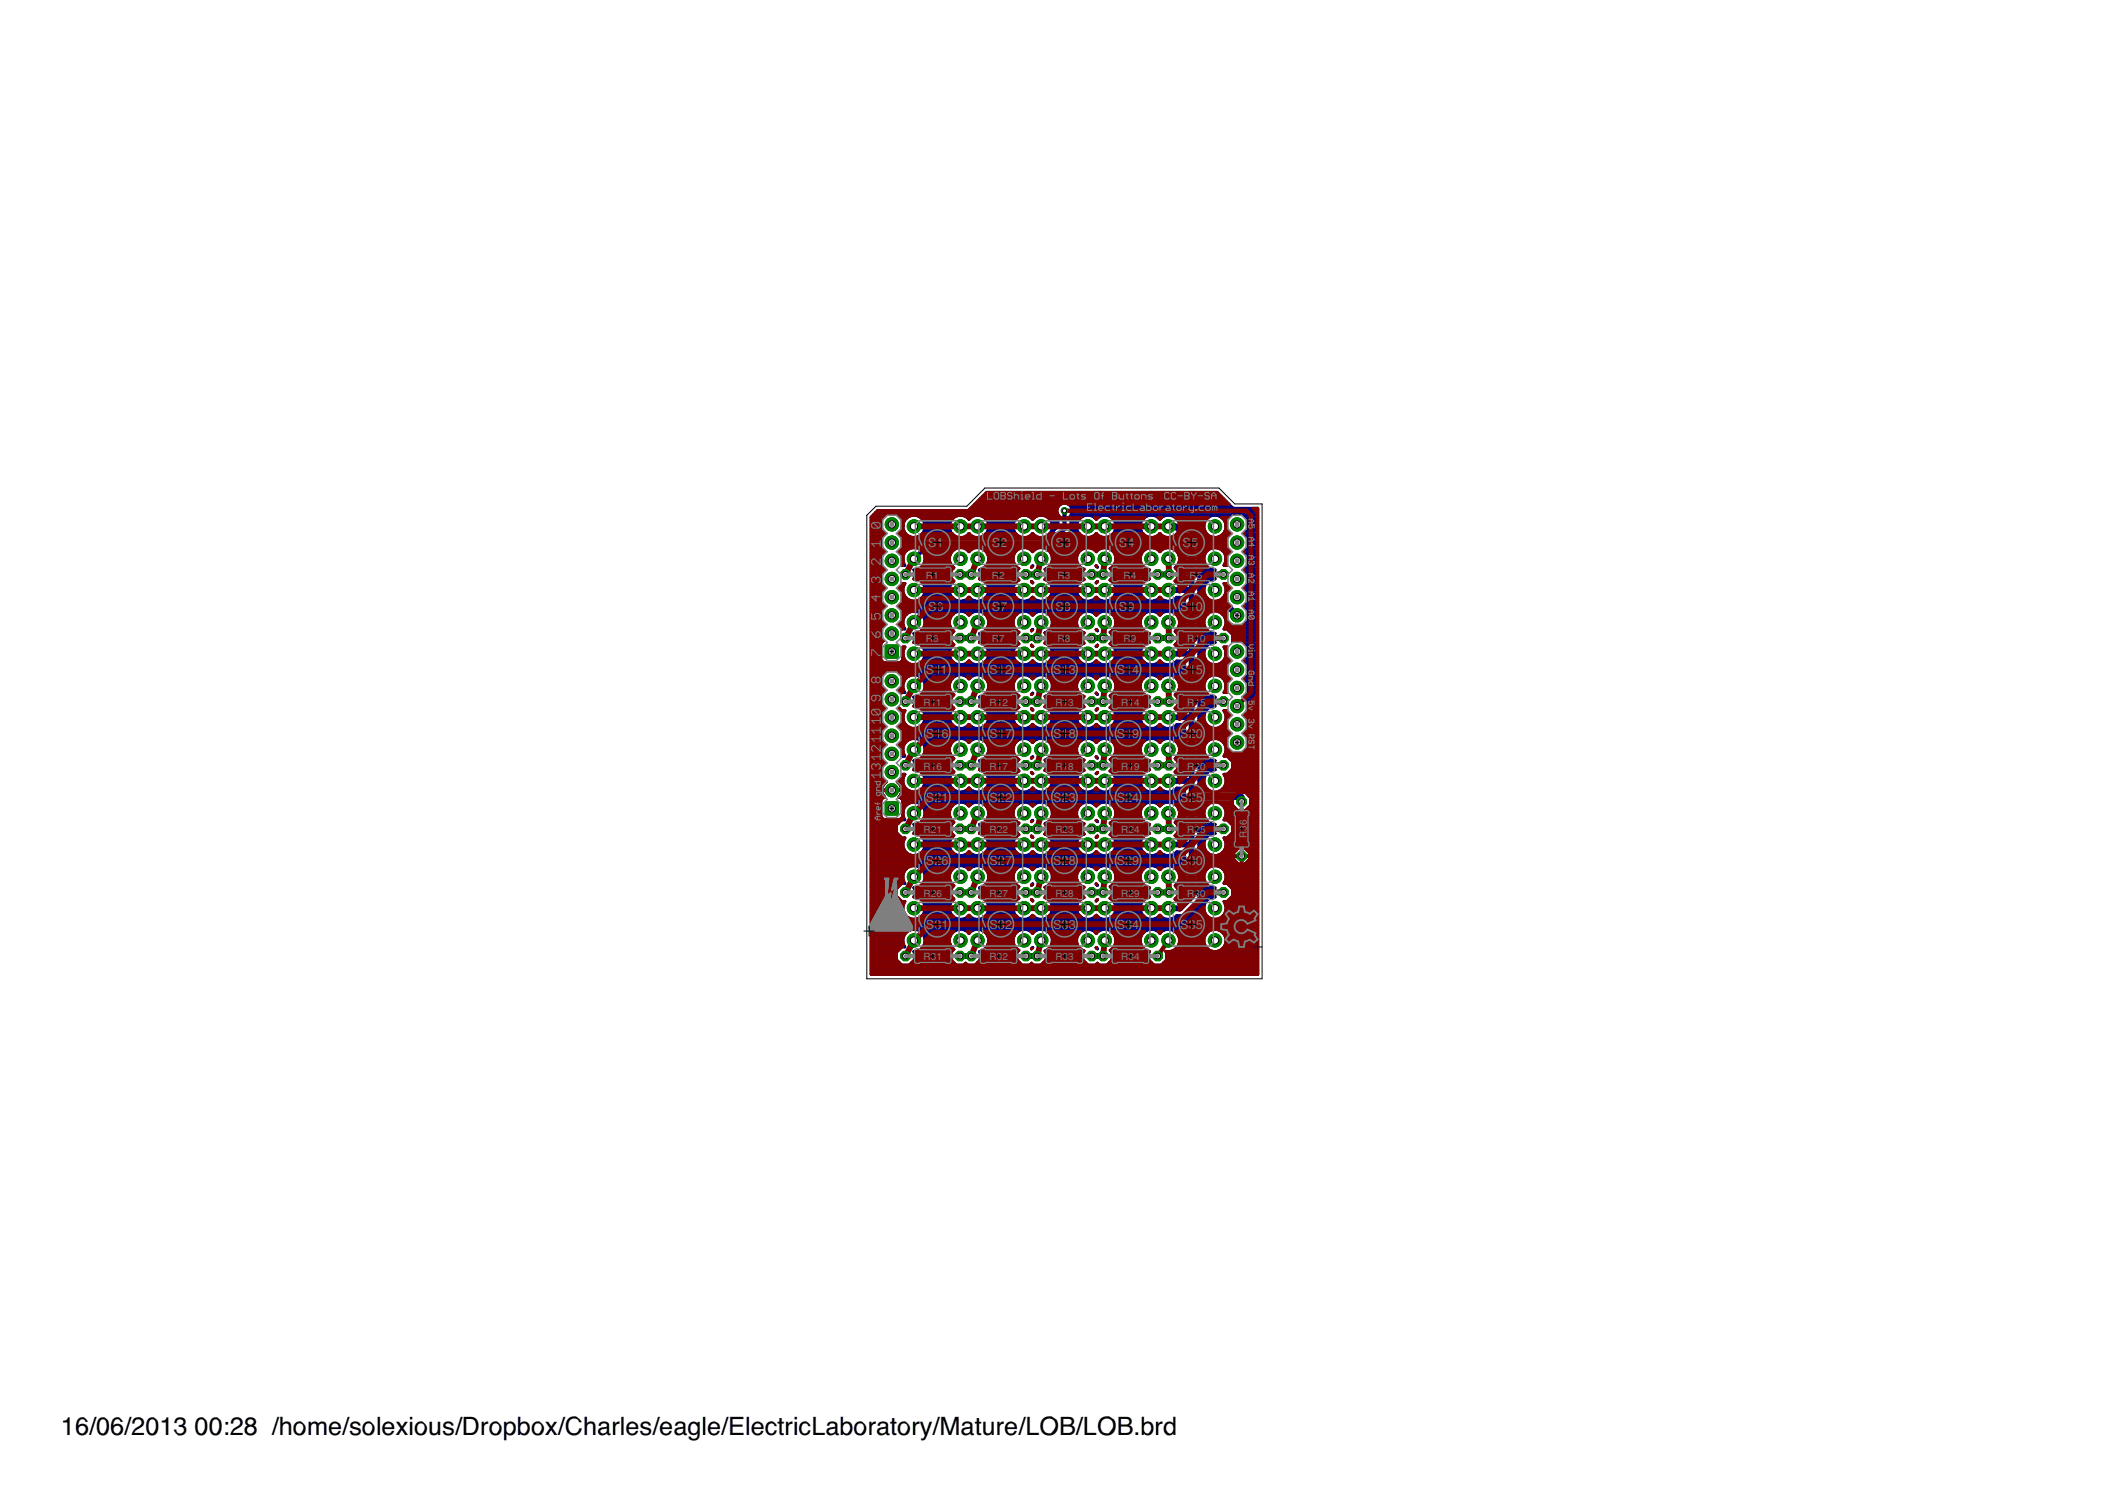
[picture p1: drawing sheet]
<svg xmlns="http://www.w3.org/2000/svg" width="297mm" height="210mm" viewBox="0 0 297 210" stroke-linecap="round" stroke-linejoin="round" font-family="sans-serif">
<defs><g id="words">
<g font-size="3.5">
<text x="8.5" y="200.4">16/06/2013</text>
<text x="27.2" y="200.4">00:28 /home/solexious/Dropbox/Charles/eagle/ElectricLaboratory/Mature/LOB/LOB.brd</text>
</g>
<g font-size="1.8" fill="#808080">
<text x="129.6" y="76.4">S1</text>
<text x="138.5" y="76.4">S2</text>
<text x="147.4" y="76.4">S3</text>
<text x="156.3" y="76.4">S4</text>
<text x="165.2" y="76.4">S5</text>
<text x="129.6" y="85.3">S6</text>
<text x="138.5" y="85.3">S7</text>
<text x="147.4" y="85.3">S8</text>
<text x="156.3" y="85.3">S9</text>
<text x="164.8" y="85.3">S10</text>
<text x="129.3" y="94.2">S11</text>
<text x="138.2" y="94.2">S12</text>
<text x="147.1" y="94.2">S13</text>
<text x="156" y="94.2">S14</text>
<text x="164.8" y="94.2">S15</text>
<text x="129.3" y="103.1">S16</text>
<text x="138.2" y="103.1">S17</text>
<text x="147.1" y="103.1">S18</text>
<text x="156" y="103.1">S19</text>
<text x="164.8" y="103.1">S20</text>
<text x="129.3" y="111.9">S21</text>
<text x="138.2" y="111.9">S22</text>
<text x="147.1" y="111.9">S23</text>
<text x="156" y="111.9">S24</text>
<text x="164.8" y="111.9">S25</text>
<text x="129.3" y="120.8">S26</text>
<text x="138.2" y="120.8">S27</text>
<text x="147.1" y="120.8">S28</text>
<text x="156" y="120.8">S29</text>
<text x="164.8" y="120.8">S30</text>
<text x="129.3" y="129.7">S31</text>
<text x="138.2" y="129.7">S32</text>
<text x="147.1" y="129.7">S33</text>
<text x="156" y="129.7">S34</text>
<text x="164.8" y="129.7">S35</text>
</g>
<g font-size="1.4" fill="#808080">
<text x="129.3" y="80.8">R1</text>
<text x="138.5" y="80.8">R2</text>
<text x="147.7" y="80.8">R3</text>
<text x="156.9" y="80.8">R4</text>
<text x="166.1" y="80.8">R5</text>
<text x="129.3" y="89.7">R6</text>
<text x="138.5" y="89.7">R7</text>
<text x="147.7" y="89.7">R8</text>
<text x="156.9" y="89.7">R9</text>
<text x="165.8" y="89.7">R</text>
<text x="166.8" y="89.7">1</text>
<text x="167.6" y="89.7">0</text>
<text x="129" y="98.6">R11</text>
<text x="138.2" y="98.6">R12</text>
<text x="147.4" y="98.6">R13</text>
<text x="156.6" y="98.6">R14</text>
<text x="165.8" y="98.6">R</text>
<text x="166.8" y="98.6">1</text>
<text x="167.6" y="98.6">5</text>
<text x="129" y="107.5">R16</text>
<text x="138.2" y="107.5">R17</text>
<text x="147.4" y="107.5">R18</text>
<text x="156.6" y="107.5">R19</text>
<text x="165.8" y="107.5">R</text>
<text x="166.8" y="107.5">2</text>
<text x="167.6" y="107.5">0</text>
<text x="129" y="116.4">R21</text>
<text x="138.2" y="116.4">R22</text>
<text x="147.4" y="116.4">R23</text>
<text x="156.6" y="116.4">R24</text>
<text x="165.8" y="116.4">R</text>
<text x="166.8" y="116.4">2</text>
<text x="167.6" y="116.4">5</text>
<text x="174.1" y="117.1" transform="rotate(-90 174.1 117.1)">R</text>
<text x="174.1" y="116.1" transform="rotate(-90 174.1 116.1)">3</text>
<text x="174.1" y="115.3" transform="rotate(-90 174.1 115.3)">6</text>
<text x="129" y="125.2">R26</text>
<text x="138.2" y="125.2">R27</text>
<text x="147.4" y="125.2">R28</text>
<text x="156.6" y="125.2">R29</text>
<text x="165.8" y="125.2">R</text>
<text x="166.8" y="125.2">3</text>
<text x="167.6" y="125.2">0</text>
<text x="129" y="134.1">R31</text>
<text x="138.2" y="134.1">R32</text>
<text x="147.4" y="134.1">R33</text>
<text x="156.6" y="134.1">R34</text>
</g>
</g></defs>
<g fill="none" stroke="#000080" stroke-width=".42">
<path d="M121.7 79h1.5M121.7 72.2l.9-.9h12.5l.3-.1 2.4-2.4h32.2l2.1 2.1 .2 .1h3.3v65.1h-53.9zM121.7 79.8h1.7M121.7 79.4h1.7M121.7 78.7h1.3M121.7 78.3h1.3M121.7 77.9h1.3M121.7 77.5h1.5M121.7 77.2h1.8M121.7 76.8h1.7M121.7 76.4h1.4M121.7 76.1h1.3"/>
<path d="M121.7 75.7h1.3M121.7 75.3h1.4M121.7 74.9h1.5M121.7 74.5h1.9M121.7 74.2h1.6M121.7 73.8h1.4M121.7 73.4h1.3M121.7 73h1.3M121.7 72.7h1.4M121.7 72.3h1.6M122 71.9h1.7M122.3 71.5h25.3"/>
<path d="M123.7 71.9a1.59 1.59 0 0 0-.1 2.6 1.57 1.57 0 0 0 0 2.5 1.57 1.57 0 0 0 0 2.6l-.4 .4-.2 .5M123.7 71.9l.5-.2h.6l.6 .2M125.4 71.9l.5 .5 .2 .5a1.6 1.6 0 0 0 1.3 2.2 1.6 1.6 0 0 0 1.8-1.9 1.57 1.57 0 0 0-1.6-1.3 1.57 1.57 0 0 0-1.5 1.3M125.4 71.9h22.3M125.5 74.5h1M125.6 77.2h.7M125.7 76.8h1M125.8 74.2h.4M125.8 72.3h.9M125.9 74.9a1.55 1.55 0 0 1-.4 2.1l.4 .4 .2 .6M125.9 74.9h1.1M125.9 77.5h.3"/>
<path d="M125.9 76.4h2.1M126 73.8h.1M126 72.7h.3M126 75.3h3.1M126 77.9h.1M126.1 78.7h.1M126.1 73.6l-.2 .5-.4 .4 .4 .4M126.1 78.3h.1M126.1 76.1h2.2M126.1 75.7h2.6M126.1 73.4h.1M126.1 73h.1"/>
<path d="M126.3 77.2l-.2 .5v.9l-.1 .4h.4l-.3-.7M127.7 79.8h5.1M128.3 74.9h1.3M128.4 79.4h4.7M128.6 72.3h4.6M128.8 74.5h4.2M128.8 79h4.1M129 72.7h3.8M129 74.2h3.7M129.1 78.7h3.6M129.1 73h3.6M129.2 78.3h3.4"/>
<path d="M129.2 77.9h3.4M129.2 73.8h3.4M129.2 73.4h3.4M129.4 77.5h3.3M129.8 77.2h3M130.2 76.8h3M132.8 77.2l.5-.5h-3l-1.1 1.1a1.53 1.53 0 0 1-1.6 1.8l.1 .1v1.1l-.1 .1a1.57 1.57 0 0 1 1.6 1.8 1.57 1.57 0 0 1-2.2 1.2 1.57 1.57 0 0 1-.6-2.4h-.4l-.5 .6a1.54 1.54 0 0 1 0 2.6 1.54 1.54 0 0 1 0 2.5l.4 .4 .1 .2h.4a1.57 1.57 0 0 1 .6-2.3 1.57 1.57 0 0 1 2.2 1.1 1.57 1.57 0 0 1-1.6 1.9l.1 .1v1l-.1 .1a1.57 1.57 0 0 1 1.6 1.5 1.57 1.57 0 0 1-1.4 1.7 1.57 1.57 0 0 1-1.7-1.3M132.8 77.2a1.57 1.57 0 0 0 .4 2.1l-.4 .4v1.1l.4 .4a1.55 1.55 0 0 0-.2 2.3 1.55 1.55 0 0 0 2.3-.1 1.57 1.57 0 0 0 2.6-.2 1.57 1.57 0 0 0-1.1-2.3l.1-.1v-1.1l-.1-.1a1.58 1.58 0 0 0 1-2.4M134.9 74.9l.4-.4 .4 .4zM134.9 76.7h.8l-.4 .3zM135.1 76.8h.5M135.1 72.3h.5"/>
<path d="M135.3 74.5h.1M135.4 71.2h12.2M135.8 70.8h11.9M136.1 70.4h12M136.5 70.1h34.8M136.9 69.7h34M136.9 79.8h5.1M137.2 79.4h5.1M137.3 69.3h33.2M137.5 76.8h4.6M137.5 72.3h4.5M137.6 68.9h32.5"/>
<path d="M137.7 74.5h4.2M137.7 79h4.1M137.8 77.2l-.5-.5h4.9l-.5 .5M137.8 77.2h3.9M137.9 72.7h3.8M137.9 74.2h3.7M137.9 78.7h3.7M138 77.5h3.5M138 73h3.5M138.1 78.3h3.4M138.1 77.9h3.4M138.1 73.8h3.4"/>
<path d="M138.1 73.4h3.4M141.7 77.2a1.55 1.55 0 0 0 .6 2.2l-.3 .3v1.1l.3 .2a1.56 1.56 0 0 0-.5 2.4 1.56 1.56 0 0 0 2.4 0 1.56 1.56 0 0 0 2.5-.1 1.56 1.56 0 0 0-.8-2.4M143.8 74.9l.4-.4 .4 .4zM143.8 76.7h.8l-.4 .3zM144 76.8h.5M144 72.3h.4M144 79.2h.1M144.2 74.5h.1M144.2 79h.1M144.2 79l-.2 .2M146.1 79.8h5.1M146.1 79.4h5.1"/>
<path d="M146.3 76.8h4.7M146.4 72.3h1.3M146.6 74.5h.1M146.6 79h4.1M146.7 77.2a1.56 1.56 0 0 1-.8 2.3l.2 .2v1.1l-.2 .1M146.7 77.2h3.9M146.7 72.7h1M146.8 78.7h3.7M146.8 74.2h.3M146.9 77.5h3.5M146.9 73h.8M147 78.3h3.3"/>
<path d="M147 77.9h3.3M147 73.8h.4M147 73.4h.7M147.4 76.4h18M147.6 71.5a1.08 1.08 0 0 1 1.1-1.2 1.08 1.08 0 0 1 1 1.2M147.6 71.5l.1 .4M147.7 71.9v1.6l-1.3 1.4h-.2a1.57 1.57 0 0 0 .4-2.4 1.57 1.57 0 0 0-2.4 0 1.56 1.56 0 0 0-2.4 0 1.56 1.56 0 0 0 .4 2.4h-4.9a1.57 1.57 0 0 0 .4-2.4 1.57 1.57 0 0 0-2.4 0 1.56 1.56 0 0 0-2.4 0 1.56 1.56 0 0 0 .4 2.4h-3.6l-.3 .1-1.5 1.5h-.6l-.5 .2-.5 .5M147.8 76.1h17.4M148.1 75.7h16.8M148.5 75.3h16M148.9 74.9h2.4M149.2 70.4h22.4"/>
<path d="M149.3 74.5h1.4M149.5 74.2h1M149.6 71.9v2.2l-.2 .3-2.1 2.2-.4 .1h-.7l.5 .5M149.6 73.8h.7M149.6 73.4h.7M149.6 73h.8M149.6 72.7h1M149.6 72.3h1.3M149.6 71.9h22.3M149.6 70.8h22.4M149.7 71.5l-.1 .4M149.7 71.5h25.9"/>
<path d="M149.7 71.2h25.9M150.6 77.2a1.56 1.56 0 0 0 .8 2.3l-.2 .2v1.1l.2 .1a1.56 1.56 0 0 0-.8 2.4 1.56 1.56 0 0 0 2.5 .1 1.56 1.56 0 0 0 2.4 0 1.56 1.56 0 0 0-.5-2.4l.3-.2v-1.1l-.3-.3a1.52 1.52 0 0 0 .6-2.2M150.6 72.6a1.56 1.56 0 0 1 2.5-.1 1.56 1.56 0 0 1 2.3-.1 1.56 1.56 0 0 1 0 2.2 1.56 1.56 0 0 1-2.3-.1 1.57 1.57 0 0 1-2.1 .3 1.57 1.57 0 0 1-.4-2.2zM150.6 77.2a1.58 1.58 0 0 1 2.5-.2 1.55 1.55 0 0 1 2.5 .2M152.5 74.9h1.1M152.8 76.8h.5M152.9 72.3h.4M153.1 74.5h.1M153.1 79h.1M153.1 79l.1 .2M154.9 74.9h5.2M155 79.4h5.1"/>
<path d="M155.2 76.8h4.6M155.3 72.3h4.5M155.3 79.8h5.1M155.4 74.5h4.2M155.5 79h4.1M155.6 77.2h3.9M155.6 72.7h3.8M155.7 78.7h3.7M155.7 74.2h3.7M155.8 77.5h3.5M155.8 73h3.5M155.8 78.3h3.4"/>
<path d="M155.8 77.9h3.4M155.8 73.8h3.4M155.8 73.4h3.4M159.5 77.2a1.58 1.58 0 0 1 2.5-.2 1.54 1.54 0 0 1 2.5 .2M159.5 77.2a1.59 1.59 0 0 0 1 2.4M160.5 79.6h.1M160.5 79.6l-.1 .1v1.1l.1 .1M161.4 74.9h1.1M161.7 76.8h.5M161.8 72.3h.4M161.9 74.5h.1M163.8 74.9h.3"/>
<path d="M164.1 76.8h1.3M164.1 72.3h4.6M164.2 79.4h1.2M164.4 79h1M164.5 77.2h.9M164.5 79.8h.9M164.6 78.7h.8M164.6 77.5h.8M164.7 78.3h.7M164.7 77.9h.7M164.8 72.7h3.5M165.1 73h3.1"/>
<path d="M165.5 73.4h2.6M165.9 73.8h2.2M166.3 74.2h2M166.6 74.5h1.9M167 74.9l.3 .3 .1 .4v8.1h1.3a1.55 1.55 0 0 1-.5-1.8 1.55 1.55 0 0 1 1.5-1l-.1-.1v-1.1l.1-.1a1.56 1.56 0 0 1-1.4-.8 1.56 1.56 0 0 1 .1-1.6M167 74.9l-2.3-2.2-.3-.2a1.52 1.52 0 0 0-2.4 0 1.57 1.57 0 0 0-2.3-.1 1.57 1.57 0 0 0 0 2.3 1.57 1.57 0 0 0 2.3-.2 1.51 1.51 0 0 0 2 .3l1.4 1.4v5.2h-1.1l-.2-.2 .4-.4v-1.1l-.4-.4a1.57 1.57 0 0 0 .4-2.1M167 74.9h2M167.3 75.3h4M167.4 79h1.1M167.4 79.8h2.2M167.4 79.4h1.6M167.4 78.7h.9"/>
<path d="M167.4 78.3h.7M167.4 77.9h.7M167.4 77.5h.8M167.4 77.2h1M167.4 76.8h1.3M167.4 76.4h4M167.4 76.1h3.8M167.4 75.7h3.8M168.4 77.2a1.6 1.6 0 0 1 2.6 0M170.3 74.9h1.1M170.6 76.8h1M170.6 72.3h.9"/>
<path d="M170.8 74.5h1M171 77.2l.2 .5v.9l.1 .4h-.4l.3-.7M171 77.2h.7M171 72.7h.3M171.1 74.2h.4M171.1 78.7h.1M171.1 77.5h.3M171.2 73h.1M171.2 73.6l.2 .5 .5 .4-.5 .4M171.2 78.3h.1M171.2 77.9h.1M171.2 73.8h.1"/>
<path d="M171.2 73.4h.1M171.4 74.9a1.55 1.55 0 0 0 .5 2.1l-.5 .4-.2 .6M171.9 71.9l-.5 .5-.2 .5a1.6 1.6 0 0 1-1.3 2.2 1.6 1.6 0 0 1-1.8-1.9 1.57 1.57 0 0 1 1.6-1.3 1.57 1.57 0 0 1 1.5 1.3M171.9 71.9l.6-.2h.6l.6 .2M173.7 71.9a1.59 1.59 0 0 1 0 2.6 1.57 1.57 0 0 1 0 2.5 1.57 1.57 0 0 1 0 2.6l.4 .4 .2 .5M173.7 71.9h1.9M173.7 74.5h1.9M173.8 77.2h1.8M173.9 79.4h1.7M173.9 79.8h1.7M173.9 76.8h1.7M174 74.2h1.6"/>
<path d="M174 72.3h1.6M174.1 74.9h1.5M174.1 77.5h1.5M174.1 79h1.5M174.2 76.4h1.4M174.2 73.8h1.4M174.2 72.7h1.4M174.2 75.3h1.4M174.3 78.7h1.3M174.3 77.9h1.3M174.3 78.3h1.3M174.3 76.1h1.3"/>
<path d="M174.3 75.7h1.3M174.3 73.4h1.3M174.3 73h1.3M121.7 99.3h1.6M121.7 90.3h1.3M121.7 99.6h1.4M121.7 98.9h1.9M121.7 98.5h1.5M121.7 98.1h1.4M121.7 97.8h1.3M121.7 97.4h1.3M121.7 97h1.4"/>
<path d="M121.7 96.6h1.7M121.7 96.3h1.8M121.7 95.9h1.5M121.7 95.5h1.3M121.7 95.1h1.3M121.7 94.8h1.3M121.7 94.4h1.5M121.7 94h1.8M121.7 93.6h2.4M121.7 93.3h43.7M121.7 92.9h43.7M121.7 92.5h1.7"/>
<path d="M121.7 92.1h1.3M121.7 91.8h1.3M121.7 91.4h1.3M121.7 91h1.3M121.7 90.6h1.3M121.7 89.9h1.3M121.7 89.5h1.6M121.7 89.2h1.4M121.7 88.8h1.3M121.7 88.4h1.3M121.7 88h1.3M121.7 87.7h1.5"/>
<path d="M121.7 87.3h1.8M121.7 86.9h1.6M121.7 86.5h1.4M121.7 86.1h1.3M121.7 85.8h1.3M121.7 85.4h1.4M121.7 85h1.6M121.7 84.7h1.9M121.7 84.3h1.6M121.7 83.9h1.4M121.7 83.5h1.3M121.7 83.2h1.3"/>
<path d="M121.7 82.8h1.4M121.7 82.4h1.6M121.7 82h1.8M121.7 81.7h1.5M121.7 81.3h1.3M121.7 80.9h1.3M121.7 80.5h1.3M121.7 80.2h1.4M123 88.8l.4 .7-.3 .2-.1 .2v2.2l.3 .4 .2 .1h2.1l.2-.1 .3-.4v-1.7h.3l-.3 .6M123 80.5v.7l.2 .5 .4 .4a1.57 1.57 0 0 0-.4 2.2M123 97.4v.6l.2 .6 .4 .3a1.58 1.58 0 0 0 0 2.6l-.4 .4M123.2 84.3l.4 .4"/>
<path d="M123.6 84.7a1.57 1.57 0 0 0 0 2.5l-.4 .4-.2 .6v.6M125 93.6h40.4M125.5 84.7h39.9M125.5 98.9h.1M125.5 98.9l.4 .4 .2 .6M125.5 98.9l.4 .4M125.5 87.3h.6M125.5 82h.6M125.6 96.3h.6M125.6 94h39.8M125.7 92.5h1M125.7 96.6h.6"/>
<path d="M125.8 86.9h.3M125.8 82.4h.3M125.8 99.3h.6l-.3 .6v.6l-.2 .6-.4 .4 .4 .4M125.8 85h39.6M125.8 84.3h39.6M125.9 87.7h.4M125.9 81.7h.4M125.9 95.9h.2M125.9 94.4h1.1M126 86.5h.1M126 82.8h.1M126 99.6h.2"/>
<path d="M126 85.4h1.3M126 83.9h1.2M126 92.1h.3M126.1 95.5h.1M126.1 94.8h.4M126.1 95.5v.6l.3 .6h-.5v.1l-.4-.4a1.57 1.57 0 0 0 .2-2.3 1.57 1.57 0 0 0-2.3 0 1.57 1.57 0 0 0 .2 2.3l-.4 .4-.2 .6M126.1 95.5a1.57 1.57 0 0 1 1.5-1.3 1.57 1.57 0 0 1 1.6 1.3M126.1 95.1h.1M126.1 91.8h.1M126.1 91.4h.1M126.1 91h.1M126.1 90.6h.1"/>
<path d="M126.1 86.1h.2M126.1 85.8h.5M126.1 83.5h.5M126.1 83.2h.2M127.6 97.4h5.3M127.7 98.5l-.1 .1a1.57 1.57 0 0 1 1.6 1.5 1.57 1.57 0 0 1-1.4 1.6 1.57 1.57 0 0 1-1.7-1.2M127.7 98.5h5.1M127.7 98.1h5.1M127.7 97.8h5.1M127.7 89.5h5.1M127.7 89.2h5.1M127.7 88.8h5.1"/>
<path d="M127.7 80.5h5.1M127.7 80.2h5.1M128 85.4h5.8M128 83.9h5.7M128.1 88.4h4.9M128.1 80.9h4.9M128.3 94.4h5.2M128.3 89.9h4.8M128.5 98.9h4.7M128.6 92.5h4.6M128.6 97h4.6M128.7 85.8h4.4"/>
<path d="M128.7 83.5h4.4M128.7 88h4.4M128.7 81.3h4.4M128.8 94.8h4.2M128.8 90.3h4.2M128.9 99.3h4M129 96.6h3.8M129 92.1h3.8M129 86.1h3.8M129 83.2h3.8M129 87.7h3.8M129 81.7h3.8"/>
<path d="M129 95.1h3.7M129.1 90.6h3.6M129.1 99.6h3.6M129.1 96.3h3.6M129.1 91.8h3.6M129.2 87.3h3.4M129.2 86.5h3.4M129.2 82.8h3.4M129.2 82h3.4M129.2 95.5a1.52 1.52 0 0 1-1.6 1.8l.1 .2v1M129.2 95.9h3.4M129.2 95.5h3.4"/>
<path d="M129.2 91.4h3.4M129.2 91h3.4M129.2 86.9h3.4M129.2 82.4h3.4M132.6 95.5v.6l.2 .6 .4 .3-.4 .5v1M132.6 95.5a1.55 1.55 0 0 1 1.1-1.2 1.55 1.55 0 0 1 1.6 .5 1.56 1.56 0 0 1 1.6-.5 1.56 1.56 0 0 1 1.2 1.2M132.8 98.5l.4 .4a1.56 1.56 0 0 0-.2 2.3 1.56 1.56 0 0 0 2.3 0 1.57 1.57 0 0 0 2.6-.2 1.57 1.57 0 0 0-1.1-2.4l.1-.1M132.8 86a1.54 1.54 0 0 1 2.5-.1 1.58 1.58 0 0 1 2.6 .2 1.58 1.58 0 0 1-1.1 2.4l.1 .1v1l-.1 .1a1.57 1.57 0 0 1 1.1 2.4 1.57 1.57 0 0 1-2.6 .2 1.56 1.56 0 0 1-2.3 .1 1.56 1.56 0 0 1 .2-2.4l-.4-.4v-1l.4-.4a1.53 1.53 0 0 1-.4-2.2zM134.5 85.4h1.6M134.5 83.9h1.6M134.8 94.4h1.1M135.1 92.5h.5"/>
<path d="M135.2 85.8h.3M135.2 83.5h.3M135.3 94.8h.1M136.8 97.4h5.3M136.9 98.5h5.1M136.9 98.1h5.1M136.9 97.8h5.1M136.9 89.5h5.1M136.9 89.2h5.1M136.9 88.8h5.1M136.9 85.4h5.7M136.9 80.5h5.1"/>
<path d="M136.9 80.2h5.1M136.9 83.9h5.7M137 80.9h5.2M137 88.4h5.2M137.2 94.4h5.2M137.2 89.9h5.1M137.4 98.9h4.7M137.5 92.5h4.6M137.5 97h4.5M137.6 85.8h4.4M137.6 83.5h4.4M137.6 88h4.3"/>
<path d="M137.6 81.3h4.3M137.7 94.8h4.2M137.7 90.3h4.1M137.8 99.3h3.9M137.8 92.1h3.9M137.9 96.6h3.8M137.9 86.1h3.8M137.9 83.2h3.7M137.9 87.7h3.7M137.9 81.7h3.7M137.9 95.1h3.7M137.9 90.6h3.7"/>
<path d="M138 99.6h3.6M138 96.3h3.5M138 91.8h3.5M138 86.5h3.5M138 87.3h3.5M138 82.8h3.5M138 82h3.5M138.1 95.5a1.54 1.54 0 0 1-1.3 1.8l.1 .2v1M138.1 95.9h3.4M138.1 95.5h3.4M138.1 91.4h3.4M138.1 91h3.4"/>
<path d="M138.1 86.9h3.4M138.1 82.4h3.4M141.5 95.5a1.49 1.49 0 0 0 .8 1.7l-.3 .3v1M141.5 95.5a1.55 1.55 0 0 1 1.1-1.2 1.55 1.55 0 0 1 1.6 .5 1.56 1.56 0 0 1 1.6-.5 1.56 1.56 0 0 1 1.2 1.2M142 98.5l.3 .3a1.55 1.55 0 0 0-.5 2.4 1.55 1.55 0 0 0 2.4 0 1.56 1.56 0 0 0 2.5-.1 1.56 1.56 0 0 0-.8-2.4l.2-.2M142.1 85.6a1.54 1.54 0 0 1 2.1 .3 1.56 1.56 0 0 1 2.5 .1 1.56 1.56 0 0 1-.8 2.4l.2 .2v1l-.2 .2a1.56 1.56 0 0 1 .8 2.4 1.56 1.56 0 0 1-2.5 .1 1.56 1.56 0 0 1-2.4 0 1.56 1.56 0 0 1 .5-2.4l-.3-.3v-1l.3-.3a1.57 1.57 0 0 1-.2-2.7zM143.4 85.4h1.6M143.4 83.9h1.6M143.7 94.4h1.1M144 92.5h.4M144 99h.1M144 97l.2-.2z"/>
<path d="M144 99l.2 .2M144 88.1h.1M144 90.1h.1M144.1 81.2l.1 .2M144.1 90.1l.1 .2M144.1 85.8h.3M144.1 83.5h.3M144.1 88h.1M144.1 81.3h.1M144.2 94.8h.1M144.2 90.3h.1M144.2 99.2h.1"/>
<path d="M144.2 87.9l-.2 .2M144.2 87.9h.1M145.8 85.4h5.7M145.8 83.9h5.7M145.9 88.4h5.5M145.9 80.9h5.5M146 97.4h5.3M146 94.4h5.3M146.1 89.9h5.1M146.1 98.5h5.1M146.1 98.1h5.1M146.1 97.8h5.1"/>
<path d="M146.1 89.5h5.1M146.1 89.2h5.1M146.1 88.8h5.1M146.1 80.5h5.1M146.1 80.2h5.1M146.3 98.9h4.7M146.4 92.5h4.5M146.4 97h4.5M146.5 85.8h4.4M146.5 83.5h4.4M146.5 81.3h4.3M146.5 88h4.3"/>
<path d="M146.6 94.8h4.1M146.6 90.3h4.1M146.7 99.3h3.9M146.7 96.6h3.9M146.7 92.1h3.9M146.8 87.7h3.7M146.8 86.1h3.7M146.8 83.2h3.7M146.8 81.7h3.7M146.8 95.1h3.7M146.8 90.6h3.7M146.9 99.6h3.6"/>
<path d="M146.9 91.8h3.5M146.9 96.3h3.5M146.9 86.5h3.5M146.9 82.8h3.5M146.9 87.3h3.5M146.9 82h3.5M147 95.5a1.48 1.48 0 0 1-1.1 1.8l.2 .2v1M147 95.9h3.3M147 95.5h3.3M147 91.4h3.3M147 91h3.3M147 86.9h3.3"/>
<path d="M147 82.4h3.3M150.3 95.5a1.48 1.48 0 0 0 1.1 1.8l-.2 .2v1M150.3 95.5a1.56 1.56 0 0 1 1.2-1.2 1.56 1.56 0 0 1 1.6 .5 1.55 1.55 0 0 1 1.6-.5 1.55 1.55 0 0 1 1.1 1.2M150.6 86a1.56 1.56 0 0 1 2.5-.1 1.56 1.56 0 0 1 2.4 0 1.56 1.56 0 0 1-.5 2.4l.3 .3v1l-.3 .3a1.56 1.56 0 0 1 .5 2.4 1.56 1.56 0 0 1-2.4 0 1.56 1.56 0 0 1-2.5-.1 1.56 1.56 0 0 1 .8-2.4l-.2-.2v-1l.2-.2a1.51 1.51 0 0 1-.8-2.4zM151.2 98.5l.2 .2a1.56 1.56 0 0 0-.8 2.4 1.56 1.56 0 0 0 2.5 .1 1.55 1.55 0 0 0 2.4 0 1.55 1.55 0 0 0-.5-2.4l.3-.3M152.3 85.4h1.6M152.3 83.9h1.6M152.5 94.4h1.1M152.9 92.5h.4M153 85.8h.2M153 83.5h.2M153.1 94.8h.1"/>
<path d="M153.1 96.8l.2 .2zM153.1 99.2h.1M153.1 87.9l.2 .2zM153.1 90.3l.2-.2zM153.1 90.3h.1M153.1 87.9h.1M153.2 88h.1M153.2 81.3h.1M153.2 99l-.1 .2M153.2 81.2l-.1 .2zM154.7 85.4h5.7M154.7 83.9h5.7"/>
<path d="M154.9 94.4h5.2M155 89.9h5.1M155.1 88.4h5.2M155.2 80.9h5.1M155.2 98.9h4.7M155.2 97.4h5.3M155.2 92.5h4.6M155.3 97h4.5M155.3 98.5h5.1M155.3 98.1h5.1M155.3 97.8h5.1M155.3 89.5h5.1"/>
<path d="M155.3 89.2h5.1M155.3 88.8h5.1M155.3 80.5h5.1M155.3 80.2h5.1M155.3 85.8h4.4M155.3 83.5h4.4M155.4 88h4.3M155.4 81.3h4.3M155.4 94.8h4.2M155.5 90.3h4.1M155.6 99.3h3.9M155.6 96.6h3.8"/>
<path d="M155.6 92.1h3.9M155.6 86.1h3.8M155.7 87.7h3.7M155.7 83.2h3.7M155.7 81.7h3.7M155.7 95.1h3.7M155.7 90.6h3.7M155.7 99.6h3.6M155.8 96.3h3.5M155.8 91.8h3.5M155.8 87.3h3.5M155.8 86.5h3.5"/>
<path d="M155.8 82.8h3.5M155.8 82h3.5M155.8 95.5a1.49 1.49 0 0 1-.8 1.7l.3 .3v1M155.8 95.9h3.4M155.8 95.5h3.4M155.8 91.4h3.4M155.8 91h3.4M155.8 86.9h3.4M155.8 82.4h3.4M159.2 95.5a1.56 1.56 0 0 1 1.2-1.2 1.56 1.56 0 0 1 1.6 .5 1.55 1.55 0 0 1 1.6-.5 1.55 1.55 0 0 1 1.1 1.2M159.2 95.5a1.55 1.55 0 0 0 1.3 1.8M160.4 98.5l.1 .1"/>
<path d="M160.5 98.6a1.57 1.57 0 0 0-1.1 2.4 1.57 1.57 0 0 0 2.6 .2 1.46 1.46 0 0 0 2.3 0h1.1v6.8h-1.1l-.2-.2 .4-.4v-1.1l-.4-.4a1.55 1.55 0 0 0-.1-2.5M160.5 89.7a1.58 1.58 0 0 0-1.1 2.4 1.58 1.58 0 0 0 2.6 .2 1.49 1.49 0 0 0 2.3 0h1.1v6.8h-1.1l-.2-.2 .4-.4M160.5 80.9a1.57 1.57 0 0 0-1.1 2.3 1.57 1.57 0 0 0 2.6 .2 1.49 1.49 0 0 0 2.3 0h1.1v6.9h-1.1l-.2-.3 .4-.4v-1l-.4-.4a1.55 1.55 0 0 0 .2-2.4 1.55 1.55 0 0 0-2.3 .1 1.58 1.58 0 0 0-2.6 .2 1.58 1.58 0 0 0 1.1 2.4M160.5 98.6h.1M160.5 97.3h.1M160.5 89.7h.1M160.5 88.5h.1M160.5 80.9h.1M160.5 88.5l-.1 .1v1l.1 .1M160.5 97.3l-.1 .2v1M161.2 85.4h1.6M161.2 83.9h1.6"/>
<path d="M161.4 94.4h1.1M161.7 92.5h.5M161.8 85.8h.3M161.8 83.5h.3M161.9 94.8h.1M163.6 85.4h1.8M163.6 83.9h1.8M163.8 94.4h1.6M164.1 92.5h1.3M164.1 98.9h1.3M164.1 97h1.3M164.2 85.8h1.2"/>
<path d="M164.2 83.5h1.2M164.3 89.9h1.1M164.3 88h1.1M164.3 81.3h1.1M164.3 94.8h1.1M164.3 88.4h1.1M164.3 80.9h1.1M164.4 97.4h1M164.5 98.5h.9M164.5 98.1h.9M164.5 97.8h.9M164.5 96.6h.9"/>
<path d="M164.5 89.5h.9M164.5 89.2h.9M164.5 88.8h.9M164.5 80.5h.9M164.5 80.2h.9M164.5 86.1h.9M164.5 87.7h.9M164.6 95.1h.8M164.7 96.3h.7M164.7 86.5h.7M164.7 87.3h.7M164.7 95.5v.6l-.2 .6-.4 .3 .4 .5v1"/>
<path d="M164.7 95.9h.7M164.7 95.5h.7M164.7 86.9h.7M167.4 99.3h1M167.4 90.3h1.1M167.4 99.6h.8M167.4 98.9h1.4M167.4 98.5h2.2M167.4 98.1h2.2M167.4 97.8h2.2M167.4 97.4h2.3M167.4 97h1.3"/>
<path d="M167.4 96.6h.9M167.4 96.3h.8M167.4 95.9h.7M167.4 95.5h.7M167.4 95.1h.9M167.4 94.8h1.1M167.4 94.4h1.6M167.4 94h3.9M167.4 93.6h3.8M167.4 93.3h3.8M167.4 92.9h4M167.4 92.5h1.3"/>
<path d="M167.4 92.1h1M167.4 91.8h.8M167.4 91.4h.7M167.4 91h.7M167.4 90.6h.9M167.4 89.9h1.6M167.4 89.5h2.2M167.4 89.2h2.2M167.4 88.8h2.2M167.4 88.4h1.8M167.4 88h1.2M167.4 87.7h.9"/>
<path d="M167.4 87.3h.7M167.4 86.9h.7M167.4 86.5h.7M167.4 86.1h.9M167.4 85.8h1.2M167.4 83.5h1.2M167.4 83.2h.9M167.4 82.8h.7M167.4 82.4h.7M167.4 82h.7M167.4 81.7h.9M167.4 81.3h1.2"/>
<path d="M167.4 80.9h1.8M167.4 80.5h2.2M167.4 80.2h2.2M168.1 95.5a1.52 1.52 0 0 0 1.6 1.8l-.1 .2v1M168.1 95.5a1.57 1.57 0 0 1 1.6-1.3 1.57 1.57 0 0 1 1.5 1.3M169.6 98.5l.1 .1a1.57 1.57 0 0 0-1.6 1.9 1.57 1.57 0 0 0 2.2 1.1 1.57 1.57 0 0 0 .6-2.3h.4l.1 .2 .5 .4a1.55 1.55 0 0 0 0 2.5 1.56 1.56 0 0 0-.7 1.6 1.56 1.56 0 0 0 1.3 1.2M170.3 94.4h1.1M170.6 92.5h1M170.7 85.8h.5M170.7 83.5h.5M170.8 94.8h1M170.9 81.5h.4l.6 .6-.5 .4-.2 .6v.6h-.6a1.55 1.55 0 0 0 .3-2.2z"/>
<path d="M171 92.1h.7M171 96.6h.3M171 86.1h.2M171 83.2h.2M171 87.7h4.6M171 81.7h.4M171.1 95.1h.4M171.1 90.6h.1M171.1 99.6h.5M171.2 96.3h.1M171.2 91.8h.2M171.2 86.5h.1"/>
<path d="M171.2 87.3h.8M171.2 82.8h.1M171.2 82h.6M171.2 91l-.3-.6h.4l-.1 .3a1.61 1.61 0 0 1-1.3 2.2 1.61 1.61 0 0 1-1.8-1.9 1.53 1.53 0 0 1 1.6-1.3l-.1-.1v-1l.1-.1a1.55 1.55 0 0 1-1.5-1.1 1.55 1.55 0 0 1 .5-1.7h-1.3v24.6h1.3l-.3-.4-.3-.5M171.2 93.2v.7l.2 .5 .5 .4-.5 .4-.2 .6M171.2 95.5v.9l.1 .3h-.4l.3-.6M171.2 91.3l.2 .6 .5 .4-.5 .4-.2 .5M171.2 95.9h.1M171.2 95.5h.1M171.2 91.4h.1M171.2 91h.1M171.2 86.9h.4"/>
<path d="M171.2 82.4h.4M171.6 88h4M172 88.4h3.6M172.1 89.5h.2M172.1 89.2h3.5M172.1 88.8h3.5M173.2 89.5h2.4M173.6 87.3h2M173.7 84.7a1.57 1.57 0 0 1-.3 2.7 1.57 1.57 0 0 1-2.2-1.6l-.1-.1h-.5a1.54 1.54 0 0 1 .3 2.1h.5l.7 .8v1a1.55 1.55 0 0 1 2 .6 1.55 1.55 0 0 1-.4 2.1l.4 .4 .2 .5M173.7 84.7h1.9M173.7 97.4h1.9M173.7 94.8h1.9"/>
<path d="M173.8 82h1.8M173.8 92.1h1.8M173.8 89.9h1.8M173.9 92.5h1.7M173.9 99.6h1.7M174 82.4h1.6M174 86.9h1.6M174 95.1h1.6M174 97h1.6M174.1 85h1.5M174.1 84.3h1.5M174.1 97.7a1.57 1.57 0 0 1-.4 2.2 1.58 1.58 0 0 1 0 2.5 1.58 1.58 0 0 1 .6 1.6 1.58 1.58 0 0 1-1.2 1.2"/>
<path d="M174.1 97.8h1.5M174.1 94.4h1.5M174.1 91.8h1.5M174.1 81.7h1.5M174.1 90.3h1.5M174.2 80.2h1.4M174.2 99.3h1.4M174.2 92.9h1.4M174.2 82.8h1.4M174.2 96.6h1.4M174.2 95.5h1.4M174.2 86.5h1.4"/>
<path d="M174.2 85.4h1.4M174.2 83.9h1.4M174.2 98.1h1.4M174.2 94h1.4M174.3 81.3h1.3M174.3 91.4h1.3M174.3 90.6h1.3M174.3 80.5v.7l-.2 .5-.4 .4a1.57 1.57 0 0 1 0 2.6M174.3 93.2v.7l-.2 .5-.4 .4a1.58 1.58 0 0 1 0 2.5l.4 .4M174.3 98.9h1.3M174.3 98.5h1.3M174.3 96.3h1.3"/>
<path d="M174.3 95.9h1.3M174.3 93.6h1.3M174.3 93.3h1.3M174.3 91h1.3M174.3 86.1h1.3M174.3 85.8h1.3M174.3 83.5h1.3M174.3 83.2h1.3M174.3 80.9h1.3M174.3 80.5h1.3M121.7 114.6h4.1M121.7 112h1.3"/>
<path d="M121.7 119.5h5.6M121.7 107.5h1.3M121.7 105.6h1.3M121.7 105.2h1.3M121.7 119.8h43.7M121.7 119.1h4.9M121.7 118.7h4.6M121.7 118.3h4.4M121.7 118h4.4M121.7 117.6h4.4M121.7 117.2h4.6M121.7 116.9h4.1"/>
<path d="M121.7 116.5h3.7M121.7 116.1h3.5M121.7 115.7h3.5M121.7 115.4h3.5M121.7 115h3.7M121.7 114.2h1.4M121.7 113.9h1.3M121.7 113.5h1.3M121.7 113.1h1.3M121.7 112.7h1.3M121.7 112.4h1.3M121.7 111.6h1.4"/>
<path d="M121.7 111.2h1.7M121.7 110.9h1.5M121.7 110.5h1.4M121.7 110.1h1.5M121.7 109.7h1.6M121.7 109.4h1.9M121.7 109h1.8M121.7 108.6h1.5M121.7 108.2h1.3M121.7 107.9h1.3M121.7 107.1h1.4M121.7 106.7h1.7"/>
<path d="M121.7 106.4h1.7M121.7 106h1.5M121.7 104.9h1.3M121.7 104.5h1.5M121.7 104.1h1.8M121.7 103.8h1.7M121.7 103.4h1.4M121.7 103h1.3M121.7 102.6h1.3M121.7 102.3h1.4M121.7 101.9h1.5M121.7 101.5h1.9"/>
<path d="M121.7 101.1h1.6M121.7 100.8h1.4M121.7 100.4h1.3M121.7 100h1.3M123 105.6l.2 .6 .4 .4-.4 .3-.2 .6M123 107.5a1.52 1.52 0 0 0 .8 1.7l-.5 .4-.2 .7h1.4v.1h-1.4l.2 .5M123.1 111.6l-.1 .2v2.2l.3 .4h.2h2.1l.4-.2 .1-.2v-2.2l-.1-.2M123.2 101.9a1.57 1.57 0 0 0 .4 2.1l-.4 .4-.2 .6v.6M123.3 110.9l.2 .5-.4 .2M125.5 101.5h1.3M125.5 109.4h.6M125.6 109h.5"/>
<path d="M125.6 104.1h.6M125.6 111.2h39.8M125.7 103.8h.7M125.8 109.7h.4M125.8 101.1h.6M125.9 101.9a1.54 1.54 0 0 1-.4 2.1l.4 .4 .2 .6M125.9 110.9h39.5M125.9 101.9h39.5M125.9 108.6h.3M125.9 104.5h.2M125.9 110.1h.6M125.9 114.2h.3"/>
<path d="M125.9 110.5h1.2M126 103.4h.8M126 100.8h.2M126 111.6h39.4M126 102.3h39.4M126 108.2h.3M126 104.9h.1M126.1 109.4v-.6l.3-.7h-.3l-.2 .6-.6 .5 .4 .4 .2 .7h-1.3v.1h1.3l-.1 .5-.3 .5h.3l.2 .2M126.1 113.9l.3 .6h-.5l-.7 .7v1.1l.7 .7h.5a1.56 1.56 0 0 0 .9 2.5h6.5M126.1 112h39.3M126.1 109.4a1.58 1.58 0 0 0 1.5 1.2 1.58 1.58 0 0 0 1.6-1.2M126.1 105l.3 .6h-.3"/>
<path d="M126.1 105.6h.1M126.1 105.2h.1M126.1 113.9h.1M126.1 113.5h.1M126.1 113.1h.1M126.1 112.7h.2M126.1 112.4h.6M126.1 103h39.3M126.1 102.6h39.3M126.1 100.4h.1M126.1 100h.1M126.8 103.4l-.5 .4-.2 .6v1.2"/>
<path d="M126.8 103.4l.5-.3h.7l.5 .3M127.3 112l-.5 .3-.5 .4-.2 .6M127.7 116.1h5.1M127.7 115.7h5.1M127.7 115.4h5.1M127.7 107.1h5.1M127.7 106.7h5.1M127.7 106.4h5.1M128 107.5a1.59 1.59 0 0 1 1.2 1.9M128 112a1.57 1.57 0 0 1 1.2 1.7 1.57 1.57 0 0 1-1.6 1.4l.1 .1v1.1l-.1 .1a1.56 1.56 0 0 1 1.6 1.4 1.56 1.56 0 0 1-1.2 1.7M128.2 116.5h4.8M128.2 110.5h5.4"/>
<path d="M128.3 115h4.7M128.5 101.5h4.8M128.5 103.4a1.6 1.6 0 0 1 0 2.6M128.5 106l-.5 .2h-.4l.1 .1v1.1l-.1 .1h5.3M128.5 106h4.6M128.5 103.4h4.8M128.6 112.4h4.6M128.7 107.9h4.4M128.7 119.1h4.4M128.7 116.9h4.3M128.8 110.1h4.2M128.8 114.6h4.2"/>
<path d="M128.9 101.1h4M128.9 105.6h4M128.9 103.8h4M129 112.7h3.8M129 108.2h3.8M129 118.7h3.8M129 117.2h3.8M129 114.2h3.7M129 109.7h3.7M129.1 105.2h3.6M129.1 104.1h3.6M129.1 100.8h3.6"/>
<path d="M129.1 113.1h3.6M129.1 118.3h3.5M129.1 108.6h3.5M129.2 118h3.4M129.2 117.6h3.4M129.2 113.9h3.4M129.2 113.5h3.4M129.2 109.4h3.4M129.2 109h3.4M129.2 104.9h3.4M129.2 104.5h3.4M129.2 100.4h3.4"/>
<path d="M129.2 100h3.4M132.6 109.4a1.55 1.55 0 0 0 1.1 1.2 1.55 1.55 0 0 0 1.6-.6 1.57 1.57 0 0 0 1.6 .6 1.57 1.57 0 0 0 1.2-1.2M133.3 103.4a1.55 1.55 0 0 0-.1 2.5l-.4 .4v1.1l.4 .4-.4 .4-.2 .6v.6M133.3 103.4l.5-.3h.7l.5 .3M133.8 112a1.57 1.57 0 0 0-1.2 1.2 1.57 1.57 0 0 0 .6 1.6l-.4 .4v1.1l.4 .4a1.56 1.56 0 0 0-.6 1.6 1.56 1.56 0 0 0 1.2 1.2h3a1.57 1.57 0 0 0 1.3-1.6 1.57 1.57 0 0 0-1.3-1.5l.1-.1v-1.1l-.1-.1a1.58 1.58 0 0 0 1.3-1.5 1.58 1.58 0 0 0-1.3-1.6M134.5 112l.5 .3 .3 .3 .3-.3 .6-.3M134.5 119.5l.5-.2 .3-.4 .3 .4 .6 .2M134.7 110.5h1.2M135 101.5h.7M135 103.4l.3 .3 .3-.3M135 103.4h.6M135.1 112.4h.5"/>
<path d="M135.2 119.1h.3M135.3 110.1h.1M135.6 103.4l.6-.3h.6l.6 .3M136.8 107.5a1.58 1.58 0 0 1 1.3 1.9M136.9 119.5h6.4l.6-.2 .3-.4 .3 .4 .6 .2M136.9 116.1h5.1M136.9 115.7h5.1M136.9 115.4h5.1M136.9 107.1h5.1M136.9 106.7h5.1M136.9 106.4h5.1M137.1 116.5h5.1"/>
<path d="M137.1 110.5h5.3M137.2 115h5M137.4 101.5h4.8M137.4 106l-.6 .2 .1 .1v1.1l-.1 .1h5.3M137.4 103.4a1.57 1.57 0 0 1 0 2.6M137.4 106h4.7M137.4 103.4h4.7M137.5 112.4h4.5M137.5 107.9h4.5M137.5 119.1h4.5M137.6 116.9h4.3M137.6 110.1h4.3"/>
<path d="M137.7 114.6h4.2M137.8 101.1h4M137.8 105.6h4M137.8 103.8h4M137.9 112.7h3.8M137.9 108.2h3.8M137.9 118.7h3.8M137.9 117.2h3.7M137.9 114.2h3.7M137.9 109.7h3.7M138 105.2h3.6M138 104.1h3.6"/>
<path d="M138 100.8h3.6M138 113.1h3.5M138 108.6h3.5M138 118.3h3.5M138 117.6h3.5M138.1 118h3.4M138.1 113.9h3.4M138.1 113.5h3.4M138.1 109.4h3.4M138.1 109h3.4M138.1 104.9h3.4M138.1 104.5h3.4"/>
<path d="M138.1 100.4h3.4M138.1 100h3.4M141.5 109.4a1.55 1.55 0 0 0 1.1 1.2 1.55 1.55 0 0 0 1.6-.6 1.57 1.57 0 0 0 1.6 .6 1.57 1.57 0 0 0 1.2-1.2M142.1 103.4a1.6 1.6 0 0 0 0 2.6M142.1 106l.2 .1-.3 .2v1.1l.3 .3a1.55 1.55 0 0 0-.8 1.7M142.1 103.4l.6-.3h.6l.6 .3M142.7 112a1.57 1.57 0 0 0-1.2 1.3 1.57 1.57 0 0 0 .8 1.6l-.3 .3v1.1l.3 .3a1.56 1.56 0 0 0-.8 1.6 1.56 1.56 0 0 0 1.2 1.3M143.3 112l.6 .3 .3 .3 .3-.3 .6-.3M143.4 119.5h10.5M143.6 110.5h1.2M143.8 101.5h.8M143.9 103.4l.3 .3 .3-.3"/>
<path d="M143.9 103.4h.6M144 112.4h.4M144 114.7h.1M144 107.9l.2 .1zM144 119.1h.4M144.1 116.8l.1 .1zM144.1 107.9h-.1M144.1 116.9h.1M144.1 110.1h.2M144.2 114.6l-.2 .1M144.2 105.7l-.1 .2zM144.5 103.4l.6-.3h.6l.6 .3"/>
<path d="M145.7 112a1.57 1.57 0 0 1 1.3 1.4 1.57 1.57 0 0 1-1.1 1.6l.2 .2v1.1l-.2 .2M145.9 116.5a1.55 1.55 0 0 1 1.1 1.6 1.55 1.55 0 0 1-1.3 1.4M145.9 116.5h5.5M146 110.5h5.3M146 107.5h5.3M146 115h5.3M146.1 116.1h5.1M146.1 115.7h5.1M146.1 115.4h5.1M146.1 107.1h5.1M146.1 106.7h5.1M146.1 106.4h5.1"/>
<path d="M146.2 101.5h4.9M146.3 106l-.4 .2 .2 .1v1.1l-.2 .2a1.52 1.52 0 0 1 1.1 1.8M146.3 103.4a1.57 1.57 0 0 1 0 2.6M146.3 106h4.7M146.3 103.4h4.7M146.4 112.4h4.5M146.4 107.9h4.5M146.4 119.1h4.5M146.5 116.9h4.3M146.5 110.1h4.3M146.6 114.6h4.1M146.6 101.1h4.1"/>
<path d="M146.7 105.6h3.9M146.7 103.8h3.9M146.7 112.7h3.9M146.7 118.7h3.9M146.7 108.2h3.9M146.8 117.2h3.7M146.8 109.7h3.7M146.8 114.2h3.7M146.8 100.8h3.7M146.9 105.2h3.6M146.9 104.1h3.6M146.9 113.1h3.5"/>
<path d="M146.9 108.6h3.5M146.9 118.3h3.5M146.9 117.6h3.5M147 118h3.3M147 113.9h3.3M147 113.5h3.3M147 109.4h3.3M147 109h3.3M147 104.9h3.3M147 104.5h3.3M147 100.4h3.3M147 100h3.3"/>
<path d="M150.3 109.4a1.57 1.57 0 0 0 1.2 1.2 1.57 1.57 0 0 0 1.6-.6 1.55 1.55 0 0 0 1.6 .6 1.55 1.55 0 0 0 1.1-1.2M151 106l.4 .2-.2 .1v1.1l.2 .2a1.52 1.52 0 0 0-1.1 1.8M151 103.4a1.57 1.57 0 0 0 0 2.6M151 103.4l.6-.3h.6l.6 .3M151.4 116.5a1.55 1.55 0 0 0-1.1 1.6 1.55 1.55 0 0 0 1.3 1.4M151.6 112a1.57 1.57 0 0 0-1.3 1.4 1.57 1.57 0 0 0 1.1 1.6l-.2 .2v1.1l.2 .2M152.2 112l.6 .3 .3 .3 .3-.3 .6-.3M152.5 110.5h1.2M152.7 101.5h.8M152.8 103.4l.3 .3 .3-.3M152.8 103.4h.6M152.9 112.4h.4"/>
<path d="M152.9 119.1h.4M153 110.1h.2M153.1 114.6h.1M153.1 105.7l.2 .2zM153.1 114.6l.2 .1zM153.2 116.9h.1M153.3 116.8l-.2 .1M153.3 107.9l-.2 .1M153.4 103.4l.6-.3h.6l.6 .3M154.6 112a1.57 1.57 0 0 1 1.2 1.3 1.57 1.57 0 0 1-.8 1.6l.3 .3v1.1l-.3 .3a1.56 1.56 0 0 1 .8 1.6 1.56 1.56 0 0 1-1.2 1.3M154.9 110.5h5.3M155.1 115h5"/>
<path d="M155.1 116.5h5.2M155.1 101.5h4.9M155.2 106l-.2 .1 .3 .2v1.1l-.3 .3a1.55 1.55 0 0 1 .8 1.7M155.2 103.4a1.6 1.6 0 0 1 0 2.6M155.2 106h4.7M155.2 103.4h4.7M155.2 107.5h5.3M155.3 112.4h4.5M155.3 107.9h4.5M155.3 119.1h4.5M155.3 116.1h5.1M155.3 115.7h5.1"/>
<path d="M155.3 115.4h5.1M155.3 107.1h5.1M155.3 106.7h5.1M155.3 106.4h5.1M155.4 116.9h4.3M155.4 110.1h4.3M155.4 114.6h4.2M155.5 101.1h4.1M155.5 103.8h4M155.6 105.6h3.9M155.6 112.7h3.8M155.6 118.7h3.8"/>
<path d="M155.6 108.2h3.8M155.7 117.2h3.7M155.7 114.2h3.7M155.7 109.7h3.7M155.7 105.2h3.6M155.7 104.1h3.6M155.7 100.8h3.6M155.8 113.1h3.5M155.8 118.3h3.5M155.8 108.6h3.5M155.8 118h3.4M155.8 117.6h3.5"/>
<path d="M155.8 113.9h3.4M155.8 113.5h3.4M155.8 109.4h3.4M155.8 109h3.4M155.8 104.9h3.4M155.8 104.5h3.4M155.8 100.4h3.4M155.8 100h3.4M159.2 109.4a1.57 1.57 0 0 0 1.2 1.2 1.57 1.57 0 0 0 1.6-.6 1.49 1.49 0 0 0 2.3 .1h1.1v6.8h-1.1l-.2-.2 .4-.4v-1.1l-.4-.4a1.57 1.57 0 0 0 .6-1.6 1.57 1.57 0 0 0-1.2-1.2M159.9 103.4l.6-.3h.6l.6 .3M159.9 103.4a1.57 1.57 0 0 0 0 2.6M159.9 106l.6 .2"/>
<path d="M160.4 119.5h-6.4l-.6-.2-.3-.4-.3 .4-.6 .2M160.5 116.4a1.57 1.57 0 0 0-1.3 1.5 1.57 1.57 0 0 0 1.3 1.6h3l.5-.2 .3-.3h1.1v5.8l-1 1-.3-.2 .4-.4v-1.1l-.4-.4a1.55 1.55 0 0 0 .2-2.3 1.55 1.55 0 0 0-2.3 .1 1.57 1.57 0 0 0-2.6 .2 1.57 1.57 0 0 0 1.1 2.3M160.5 107.5a1.58 1.58 0 0 0-1.3 1.9M160.5 112a1.59 1.59 0 0 0-1.3 1.6 1.59 1.59 0 0 0 1.3 1.5M160.5 116.4h.1M160.5 115.1h.1M160.5 106.2h.1M160.5 106.2l-.1 .1v1.1l.1 .1M160.5 115.1l-.1 .1v1.1l.1 .1M161.1 119.5l.6-.2 .3-.4 .3 .4 .6 .2M161.1 112l.6 .3 .3 .3 .3-.3 .6-.3M161.4 110.5h1.2"/>
<path d="M161.6 101.5h.7M161.7 103.4l.3 .3 .3-.3M161.7 103.4h.6M161.8 112.4h.4M161.8 119.1h.3M161.9 110.1h.2M162.3 103.4l.6-.3h.6l.5 .3M163.5 119.5h1.9M163.7 110.5h1.7M164 101.5h1.4M164 103.4h1.4M164.1 112.4h1.3"/>
<path d="M164.2 107.9h1.2M164.2 106h1.2M164.2 119.1h1.2M164.3 116.9h1.1M164.3 115h1.1M164.3 110.1h1.1M164.3 114.6h1.1M164.3 116.5h1.1M164.4 107.5h1M164.4 105.6h1M164.4 103.8h1M164.5 116.1h.9"/>
<path d="M164.5 115.7h.9M164.5 115.4h.9M164.5 112.7h.9M164.5 107.1h.9M164.5 106.7h.9M164.5 106.4h.9M164.6 114.2h.8M164.6 105.2h.8M164.6 104.1h.8M164.7 113.1h.7M164.7 113.9h.7M164.7 113.5h.7"/>
<path d="M164.7 104.9h.7M164.7 104.5h.7M167.4 114.6h1.1M167.4 105.6h1M167.4 105.2h.8M167.4 119.8h4.9M167.4 119.1h1.2M167.4 118.7h.9M167.4 118.3h.8M167.4 118h.7M167.4 117.6h.7M167.4 117.2h.9"/>
<path d="M167.4 116.9h1.2M167.4 116.5h1.7M167.4 116.1h2.2M167.4 115.7h2.2M167.4 115.4h2.2M167.4 115h1.6M167.4 114.2h.9M167.4 113.9h.7M167.4 113.5h.7M167.4 113.1h.8M167.4 112.7h.9M167.4 112.4h1.3"/>
<path d="M167.4 110.1h1.2M167.4 109.7h.9M167.4 109.4h.7M167.4 109h.7M167.4 108.6h.8M167.4 108.2h.9M167.4 107.9h1.3M167.4 107.1h2.2M167.4 106.7h2.2M167.4 106.4h2.2M167.4 106h1.4M167.4 104.9h.7"/>
<path d="M167.4 104.5h.7M167.4 104.1h.8M167.4 103.8h1M167.4 103.4h1.4M167.4 103h4M167.4 102.6h4.2M167.4 102.3h4.3M167.4 101.9h4M167.4 101.5h1.4M167.4 101.1h1M167.4 100.8h.8M167.4 100.4h.7"/>
<path d="M167.4 100h.7M168.8 103.4a1.6 1.6 0 0 0 0 2.6M168.8 106l.6 .2h.3l-.1 .1v1.1l.1 .1h-2.3M168.8 103.4l.6-.3h.6l.5 .3M169.4 119.5a1.56 1.56 0 0 1-1.3-1.7 1.56 1.56 0 0 1 1.6-1.4l-.1-.1v-1.1l.1-.1a1.55 1.55 0 0 1-1.5-1 1.55 1.55 0 0 1 .5-1.8h-1.3v13.2l-.1 .4-1.9 1.8M169.4 107.5a1.59 1.59 0 0 0-1.3 1.9M170 119.5h2.3M170.5 101.5h.7M170.5 103.4a1.55 1.55 0 0 1 .4 2.2h4.7M170.5 103.4h.7M170.6 112.4h1.5M170.7 119.1h1.6"/>
<path d="M170.8 110.1h4.8M170.9 101.1h.3M170.9 103.8h.3M171 112.7h1.4M171 108.2h4.6M171 118.7h1.7M171 117.2h4.6M171.1 114.2h4.5M171.1 109.7h4.5M171.1 105.2h4.5M171.1 104.1h.2M171.1 100.8h.2"/>
<path d="M171.2 113.1h1.6M171.2 118.3h4.4M171.2 108.6h4.4M171.2 117.6h4.4M171.2 109.4l-.2 .5-.4 .4h3a.99 .99 0 0 1 .8 .9l.3 .2v1.1l-.8 .7h-1l-.8-.7v-.2h-1.5a1.54 1.54 0 0 1 .3 2.2h.5l.7 .7v1.1l-.7 .7h-.5a1.56 1.56 0 0 1-.9 2.5h-2.6M171.2 118h4.4M171.2 113.9h4.4M171.2 113.5h4.4M171.2 109.4h4.4M171.2 109h4.4M171.2 104.9h.5M171.2 104.5h.2"/>
<path d="M171.2 100.4h.2M171.2 100h.5M171.4 105.6l.7 .7v1.1l-.7 .7h-.5l.3 .7v.6M171.5 114.6h4.1M171.6 116.9h4M171.7 107.9h3.9M171.8 106h3.8M171.9 115h3.7M171.9 116.5h3.7M172 107.5h3.6M172.1 116.1h3.5M172.1 115.7h3.5"/>
<path d="M172.1 115.4h3.5M172.1 107.1h3.5M172.1 106.7h3.5M172.1 106.4h3.5M172.3 119.1v.9l.6 .7h1l.6-.7v-.9M172.3 119.6h2.2M172.3 119.1l.6-.7h1l.6 .7M173.4 118.4v2.3M173.4 119.5h.1M173.4 119.8h.1M173.4 119.1h.1M173.4 118.7h.1"/>
<path d="M173.8 104.9h1.8M173.8 100h1.8M173.9 102.3h1.7M173.9 102.6h1.7M174 110.5h1.6M174 113.1h1.6M174.1 104.5h1.5M174.1 100.4h1.5M174.1 118.7h1.5M174.1 101.9h1.5M174.2 103h1.4M174.3 104.1h1.3"/>
<path d="M174.3 100.8h1.3M174.3 110.9h1.3M174.3 103.8h1.3M174.3 103.4h1.3M174.3 101.5h1.3M174.3 101.1h1.3M174.4 112.7h1.2M174.5 111.2h1.1M174.5 119.5h1.1M174.5 119.8h1.1M174.5 119.1h1.1M174.7 112h.9"/>
<path d="M174.7 112.4h.9M174.7 111.6h.9M121.7 125.8h4.2M121.7 136h53.9M121.7 135.6h53.9M121.7 135.2h53.9M121.7 134.8h53.9M121.7 134.5h3.9M121.7 134.1h3.5M121.7 133.7h3.5M121.7 133.3h3.5M121.7 132.9h3.5"/>
<path d="M121.7 132.6h3.9M121.7 132.2h4.6M121.7 131.8h4.5M121.7 131.4h4.4M121.7 131.1h4.4M121.7 130.7h4.5M121.7 130.3h4.7M121.7 130h5.2M121.7 129.6h53.9M121.7 129.2h53.9M121.7 128.8h53.9M121.7 128.5h53.9"/>
<path d="M121.7 128.1h5M121.7 127.7h4.6M121.7 127.3h4.5M121.7 127h4.4M121.7 126.6h4.4M121.7 126.2h4.5M121.7 125.5h3.8M121.7 125.1h3.5M121.7 124.7h3.5M121.7 124.3h3.5M121.7 124h3.6M121.7 123.6h4"/>
<path d="M121.7 123.2h4.6M121.7 122.9h4.4M121.7 122.5h4.4M121.7 122.1h4.4M121.7 121.7h4.6M121.7 121.3h4.9M121.7 121h5.5M121.7 120.6h43.7M121.7 120.2h43.7M126.3 121.6a1.56 1.56 0 0 1 2.7 .1 1.56 1.56 0 0 1-1.4 2.3l.1 .1v1.1l-.1 .1a1.58 1.58 0 0 1 1.6 1.9 1.58 1.58 0 0 1-2.2 1.1 1.58 1.58 0 0 1-.6-2.4h-.5l-.7-.7v-1.1l.7-.7h.5a1.51 1.51 0 0 1-.1-1.8zM126.3 132.2a1.57 1.57 0 0 1 1.3-2.4 1.57 1.57 0 0 1 1.3 2.4M126.3 132.2h-.4l-.7 .8v1l.7 .8h1.1l.7-.8"/>
<path d="M127.3 134.5h5.9M127.7 132.9h5.1M127.7 134.1h5.1M127.7 133.7h5.1M127.7 133.3h5.1M127.7 125.1h5.1M127.7 124.7h5.1M127.7 124.3h5.1M128 124h4.9M128.1 121h5.6M128.4 130h5M128.4 125.5h4.7"/>
<path d="M128.6 128.1h4.6M128.6 132.6h4.6M128.7 123.6h4.4M128.7 121.3h4.4M128.8 130.3h4.1M128.8 125.8h4.1M128.9 132.2l-.4 .5-.5 .2h-.4l.1 .1v1M128.9 132.2h3.9M128.9 127.7h3.9M129 123.2h3.8M129 121.7h3.8M129.1 130.7h3.6"/>
<path d="M129.1 126.2h3.6M129.1 127.3h3.6M129.1 131.8h3.6M129.2 122.9h3.4M129.2 122.1h3.4M129.2 131.4h3.4M129.2 131.1h3.4M129.2 127h3.4M129.2 126.6h3.4M129.2 122.5h3.4M132.8 134l.7 .8h1.1l.3-.3 .2 .3h1.1l.7-.8M132.8 121.6a1.54 1.54 0 0 1 2.5-.1 1.57 1.57 0 0 1 2.6 .2 1.57 1.57 0 0 1-1.1 2.3l.1 .1v1.1l-.1 .1a1.57 1.57 0 0 1 1.1 2.3 1.57 1.57 0 0 1-2.6 .2 1.56 1.56 0 0 1-2.3 .1 1.56 1.56 0 0 1 .2-2.3l-.4-.4v-1.1l.4-.4a1.53 1.53 0 0 1-.4-2.1z"/>
<path d="M132.8 132.2l.4 .4-.4 .4v1M134.6 121h1.5M134.9 130h.9M135.1 128.1h.5M135.2 121.3h.2M135.3 130.3a1.56 1.56 0 0 0-2.1-.2 1.56 1.56 0 0 0-.4 2.1M135.3 130.3a1.57 1.57 0 0 1 2.2-.2 1.57 1.57 0 0 1 .3 2.1M135.3 130.3h.1M136.5 134.5h5.9M136.9 132.9h5.1M136.9 134.1h5.1M136.9 133.7h5.1"/>
<path d="M136.9 133.3h5.1M136.9 125.1h5.1M136.9 124.7h5.1M136.9 124.3h5.1M136.9 124h5.2M137 121h5.6M137.2 130h5.1M137.3 125.5h4.9M137.5 128.1h4.6M137.5 132.6h4.6M137.6 123.6h4.4M137.6 121.3h4.3"/>
<path d="M137.7 130.3h4.1M137.7 125.8h4.1M137.8 127.7h3.9M137.8 132.2l-.4 .5-.6 .2 .1 .1v1M137.8 132.2h3.9M137.9 123.2h3.8M137.9 121.7h3.7M137.9 130.7h3.7M137.9 126.2h3.7M138 131.8h3.5M138 127.3h3.6M138 122.9h3.5"/>
<path d="M138 122.1h3.5M138.1 131.4h3.4M138.1 131.1h3.4M138.1 127h3.4M138.1 126.6h3.4M138.1 122.5h3.4M141.7 132.2l.6 .5-.3 .3v1l.7 .8h1.1l.3-.3 .2 .3h1.1l.7-.8v-1l-.2-.2 .4-.1 .4-.5M142.1 121.1a1.54 1.54 0 0 1 2.1 .4 1.56 1.56 0 0 1 2.5 0 1.56 1.56 0 0 1-.8 2.4l.2 .2v1.1l-.2 .1a1.57 1.57 0 0 1 .8 2.4 1.57 1.57 0 0 1-2.5 .1 1.56 1.56 0 0 1-2.4 0 1.56 1.56 0 0 1 .5-2.3l-.3-.3v-1.1l.3-.3a1.57 1.57 0 0 1-.2-2.7zM143.5 121h1.4M143.7 130h1M144 128.1h.5M144 132.5l.2-.1z"/>
<path d="M144 123.6h.1M144 125.6h.1M144 125.6l.2 .2M144.1 123.6h.1M144.1 121.3h.2M144.2 123.4l-.2 .2M144.2 123.4v.1M144.2 125.8h.1M144.2 130.3a1.56 1.56 0 0 0-2.1-.2 1.56 1.56 0 0 0-.4 2.1M144.2 130.3a1.57 1.57 0 0 1 2.2-.2 1.57 1.57 0 0 1 .3 2.1M144.2 130.3h.1M145.7 134.5h5.9"/>
<path d="M145.9 121h5.5M146 124h5.3M146.1 132.9h5.1M146.1 134.1h5.1M146.1 133.7h5.1M146.1 133.3h5.1M146.1 130h5.1M146.1 125.1h5.1M146.1 124.7h5.1M146.1 124.3h5.1M146.2 125.5h4.9M146.3 128.1h4.7"/>
<path d="M146.4 132.6h4.6M146.5 123.6h4.4M146.5 121.3h4.3M146.6 130.3h4.1M146.6 125.8h4.1M146.7 127.7h3.9M146.7 132.2h3.9M146.8 123.2h3.7M146.8 121.7h3.7M146.8 130.7h3.7M146.8 126.2h3.7M146.9 131.8h3.5"/>
<path d="M146.9 127.3h3.5M146.9 122.9h3.5M146.9 122.1h3.5M147 131.4h3.3M147 131.1h3.3M147 127h3.3M147 126.6h3.3M147 122.5h3.3M150.6 121.6a1.56 1.56 0 0 1 2.5-.1 1.56 1.56 0 0 1 2.4 0 1.56 1.56 0 0 1-.5 2.3l.3 .3v1.1l-.3 .3a1.56 1.56 0 0 1 .5 2.3 1.56 1.56 0 0 1-2.4 0 1.57 1.57 0 0 1-2.5-.1 1.57 1.57 0 0 1 .8-2.4l-.2-.1v-1.1l.2-.2a1.51 1.51 0 0 1-.8-2.3zM150.6 132.2l.4 .5 .4 .1-.2 .2v1M152.4 121h1.4M152.6 130h1"/>
<path d="M152.8 128.1h.6M153 121.3h.2M153.1 125.8h.1M153.1 130.3h.1M153.1 123.4v.1M153.1 123.4l.1 .2zM153.1 132.3l.1 .2M153.1 130.3a1.57 1.57 0 0 0-2.1-.2 1.57 1.57 0 0 0-.4 2.1M153.1 130.3a1.56 1.56 0 0 1 2.1-.2 1.56 1.56 0 0 1 .4 2.1M153.2 123.6h.1M153.2 125.6l-.1 .2M154.7 121h5.6"/>
<path d="M154.9 134.5h5.9M155 130h5.1M155.1 125.5h4.9M155.2 124h5.2M155.2 128.1h4.7M155.2 132.6h4.6M155.3 132.9h5.1M155.3 134.1h5.1M155.3 133.7h5.1M155.3 133.3h5.1M155.3 125.1h5.1M155.3 124.7h5.1"/>
<path d="M155.3 124.3h5.1M155.3 123.6h4.4M155.4 121.3h4.3M155.5 130.3h4.1M155.5 125.8h4.1M155.6 132.2l-.6 .5 .3 .3v1l-.7 .8h-1.1l-.3-.3-.2 .3h-1.1l-.7-.8M155.6 132.2h3.9M155.6 127.7h3.9M155.6 123.2h3.8M155.7 121.7h3.7M155.7 130.7h3.7M155.7 126.2h3.7"/>
<path d="M155.7 127.3h3.6M155.8 131.8h3.5M155.8 122.9h3.5M155.8 122.1h3.5M155.8 131.4h3.4M155.8 131.1h3.4M155.8 127h3.4M155.8 126.6h3.4M155.8 122.5h3.4M159.5 127.7a1.56 1.56 0 0 0 2.5 .1 1.49 1.49 0 0 0 2.3 .1h.7l.4-.2M159.5 132.2l.4 .5 .6 .2M160.5 132.9h.1"/>
<path d="M160.5 124h.1M160.5 125.3h.1M160.5 125.3a1.59 1.59 0 0 0-1 2.4M160.5 124l-.1 .1v1.1l.1 .1M161.2 121h1.5M161.5 130h1M161.7 128.1h.5M161.9 121.3h.2M162 130.3h.1M162 130.3a1.57 1.57 0 0 0-2.2-.2 1.57 1.57 0 0 0-.3 2.1M162 130.3a1.56 1.56 0 0 1 2.1-.2 1.56 1.56 0 0 1 .4 2.1M162.5 134.5h13.1"/>
<path d="M162.9 132.9h12.7M162.9 134.1h12.7M162.9 133.7h12.7M162.9 133.3h12.7M163.6 121h1.8M163.9 130h5.1M164.1 128.1h4.6M164.1 132.6h4.6M164.2 125.5h.6M164.2 123.6h1.2M164.3 121.3h1.1M164.4 130.3h4.1"/>
<path d="M164.4 124h1M164.5 132.2a1.56 1.56 0 0 1-1.7 .7l.1 .1v1l-.7 .8h-1.1l-.7-.8v-1l.1-.1M164.5 132.2h3.9M164.5 125.1h.7M164.5 124.7h.9M164.5 124.3h.9M164.5 123.2h.9M164.5 121.7h.9M164.6 130.7h3.7M164.7 131.8h3.5M164.7 122.9h.7M164.7 122.1h.7"/>
<path d="M164.7 131.4h3.4M164.7 131.1h3.4M164.7 122.5h.7M165.4 127.7h3M165.8 127.3h2.4M166.2 127h1.9M166.5 126.6h1.6M166.9 126.2h1.4M167.3 125.8h1.2M167.4 125.5h1.5M167.4 125.1h2.2M167.4 124.7h2.2"/>
<path d="M167.4 124.3h2.2M167.4 124h1.9M167.4 123.6h1.2M167.4 123.2h.9M167.4 122.9h.7M167.4 122.5h.7M167.4 122.1h.7M167.4 121.7h.9M167.4 121.3h1.2M167.4 121h1.8M167.4 120.6h5.4M167.4 120.2h5.1"/>
<path d="M168.4 127.7a1.56 1.56 0 0 1-.1-1.6 1.56 1.56 0 0 1 1.4-.8l-.1-.1v-1.1l.1-.1a1.57 1.57 0 0 1-1.6-1.9 1.57 1.57 0 0 1 2.2-1.1 1.57 1.57 0 0 1 .6 2.4h.5l.7 .7v1.1l-.7 .7h-.5a1.56 1.56 0 0 1 .1 1.8M168.4 132.2a1.57 1.57 0 0 1 1.3-2.4 1.57 1.57 0 0 1 1.3 2.4M168.4 132.2a1.57 1.57 0 0 0 2.6 0M168.4 127.7a1.57 1.57 0 0 0 2.6 0M170.1 121h5.5M170.4 130h5.2M170.6 128.1h5M170.6 132.6h5M170.8 121.3h4.8M170.9 130.3h4.7M171 127.7h4.6M171 132.2h4.6"/>
<path d="M171 123.2h4.6M171 121.7h4.6M171.1 130.7h4.5M171.1 126.2h4.5M171.1 131.8h4.5M171.1 127.3h4.5M171.2 122.9h4.4M171.2 122.1h4.4M171.2 131.4h4.4M171.2 131.1h4.4M171.2 127h4.4M171.2 126.6h4.4"/>
<path d="M171.2 122.5h4.4M171.4 125.8h4.2M171.6 123.6h4M171.8 125.5h3.8M172 124h3.6M172.1 125.1h3.5M172.1 124.7h3.5M172.1 124.3h3.5M173.4 120.6h.1M173.4 120.2h.1M173.9 120.6h1.7M174.3 120.2h1.3"/>
</g>
<path d="M148.7 71.3v2.6l-2 1.9h-16.8l-2.3 2.2" fill="none" stroke="#000080" stroke-width=".61"/>
<path d="M163.2 73.5h1l2.2 2.3v49.5l-1.6 1.6-1.6-.1M163.2 82.4h3.2M166.4 91l-.3 .3h-2.9M166.4 84.7h5.1l1.3 1.2M163.2 117.9l3.2 .1M163.2 109.1h3.2M163.2 100.2h3.2M166.4 111.3h7v.7" fill="none" stroke="#000080" stroke-width=".83"/>
<circle cx="127.6" cy="73.5" r=".93" fill="#008000" stroke="#008000" stroke-width=".14"/>
<circle cx="127.6" cy="73.5" r=".51" fill="#fff" stroke="#000" stroke-width=".14"/>
<circle cx="134.1" cy="73.5" r=".93" fill="#008000" stroke="#008000" stroke-width=".14"/>
<circle cx="134.1" cy="73.5" r=".51" fill="#fff" stroke="#000" stroke-width=".14"/>
<circle cx="127.6" cy="78" r=".93" fill="#008000" stroke="#008000" stroke-width=".14"/>
<circle cx="127.6" cy="78" r=".51" fill="#fff" stroke="#000" stroke-width=".14"/>
<circle cx="134.1" cy="78" r=".93" fill="#008000" stroke="#008000" stroke-width=".14"/>
<circle cx="134.1" cy="78" r=".51" fill="#fff" stroke="#000" stroke-width=".14"/>
<circle cx="136.5" cy="73.5" r=".93" fill="#008000" stroke="#008000" stroke-width=".14"/>
<circle cx="136.5" cy="73.5" r=".51" fill="#fff" stroke="#000" stroke-width=".14"/>
<circle cx="143" cy="73.5" r=".93" fill="#008000" stroke="#008000" stroke-width=".14"/>
<circle cx="143" cy="73.5" r=".51" fill="#fff" stroke="#000" stroke-width=".14"/>
<circle cx="136.5" cy="78" r=".93" fill="#008000" stroke="#008000" stroke-width=".14"/>
<circle cx="136.5" cy="78" r=".51" fill="#fff" stroke="#000" stroke-width=".14"/>
<circle cx="143" cy="78" r=".93" fill="#008000" stroke="#008000" stroke-width=".14"/>
<circle cx="143" cy="78" r=".51" fill="#fff" stroke="#000" stroke-width=".14"/>
<circle cx="145.4" cy="73.5" r=".93" fill="#008000" stroke="#008000" stroke-width=".14"/>
<circle cx="145.4" cy="73.5" r=".51" fill="#fff" stroke="#000" stroke-width=".14"/>
<circle cx="151.9" cy="73.5" r=".93" fill="#008000" stroke="#008000" stroke-width=".14"/>
<circle cx="151.9" cy="73.5" r=".51" fill="#fff" stroke="#000" stroke-width=".14"/>
<circle cx="145.4" cy="78" r=".93" fill="#008000" stroke="#008000" stroke-width=".14"/>
<circle cx="145.4" cy="78" r=".51" fill="#fff" stroke="#000" stroke-width=".14"/>
<circle cx="151.9" cy="78" r=".93" fill="#008000" stroke="#008000" stroke-width=".14"/>
<circle cx="151.9" cy="78" r=".51" fill="#fff" stroke="#000" stroke-width=".14"/>
<circle cx="154.3" cy="73.5" r=".93" fill="#008000" stroke="#008000" stroke-width=".14"/>
<circle cx="154.3" cy="73.5" r=".51" fill="#fff" stroke="#000" stroke-width=".14"/>
<circle cx="160.8" cy="73.5" r=".93" fill="#008000" stroke="#008000" stroke-width=".14"/>
<circle cx="160.8" cy="73.5" r=".51" fill="#fff" stroke="#000" stroke-width=".14"/>
<circle cx="154.3" cy="78" r=".93" fill="#008000" stroke="#008000" stroke-width=".14"/>
<circle cx="154.3" cy="78" r=".51" fill="#fff" stroke="#000" stroke-width=".14"/>
<circle cx="160.8" cy="78" r=".93" fill="#008000" stroke="#008000" stroke-width=".14"/>
<circle cx="160.8" cy="78" r=".51" fill="#fff" stroke="#000" stroke-width=".14"/>
<circle cx="163.2" cy="73.5" r=".93" fill="#008000" stroke="#008000" stroke-width=".14"/>
<circle cx="163.2" cy="73.5" r=".51" fill="#fff" stroke="#000" stroke-width=".14"/>
<circle cx="169.7" cy="73.5" r=".93" fill="#008000" stroke="#008000" stroke-width=".14"/>
<circle cx="169.7" cy="73.5" r=".51" fill="#fff" stroke="#000" stroke-width=".14"/>
<circle cx="163.2" cy="78" r=".93" fill="#008000" stroke="#008000" stroke-width=".14"/>
<circle cx="163.2" cy="78" r=".51" fill="#fff" stroke="#000" stroke-width=".14"/>
<circle cx="169.7" cy="78" r=".93" fill="#008000" stroke="#008000" stroke-width=".14"/>
<circle cx="169.7" cy="78" r=".51" fill="#fff" stroke="#000" stroke-width=".14"/>
<circle cx="127.6" cy="82.4" r=".93" fill="#008000" stroke="#008000" stroke-width=".14"/>
<circle cx="127.6" cy="82.4" r=".51" fill="#fff" stroke="#000" stroke-width=".14"/>
<circle cx="134.1" cy="82.4" r=".93" fill="#008000" stroke="#008000" stroke-width=".14"/>
<circle cx="134.1" cy="82.4" r=".51" fill="#fff" stroke="#000" stroke-width=".14"/>
<circle cx="127.6" cy="86.9" r=".93" fill="#008000" stroke="#008000" stroke-width=".14"/>
<circle cx="127.6" cy="86.9" r=".51" fill="#fff" stroke="#000" stroke-width=".14"/>
<circle cx="134.1" cy="86.9" r=".93" fill="#008000" stroke="#008000" stroke-width=".14"/>
<circle cx="134.1" cy="86.9" r=".51" fill="#fff" stroke="#000" stroke-width=".14"/>
<circle cx="136.5" cy="82.4" r=".93" fill="#008000" stroke="#008000" stroke-width=".14"/>
<circle cx="136.5" cy="82.4" r=".51" fill="#fff" stroke="#000" stroke-width=".14"/>
<circle cx="143" cy="82.4" r=".93" fill="#008000" stroke="#008000" stroke-width=".14"/>
<circle cx="143" cy="82.4" r=".51" fill="#fff" stroke="#000" stroke-width=".14"/>
<circle cx="136.5" cy="86.9" r=".93" fill="#008000" stroke="#008000" stroke-width=".14"/>
<circle cx="136.5" cy="86.9" r=".51" fill="#fff" stroke="#000" stroke-width=".14"/>
<circle cx="143" cy="86.9" r=".93" fill="#008000" stroke="#008000" stroke-width=".14"/>
<circle cx="143" cy="86.9" r=".51" fill="#fff" stroke="#000" stroke-width=".14"/>
<circle cx="145.4" cy="82.4" r=".93" fill="#008000" stroke="#008000" stroke-width=".14"/>
<circle cx="145.4" cy="82.4" r=".51" fill="#fff" stroke="#000" stroke-width=".14"/>
<circle cx="151.9" cy="82.4" r=".93" fill="#008000" stroke="#008000" stroke-width=".14"/>
<circle cx="151.9" cy="82.4" r=".51" fill="#fff" stroke="#000" stroke-width=".14"/>
<circle cx="145.4" cy="86.9" r=".93" fill="#008000" stroke="#008000" stroke-width=".14"/>
<circle cx="145.4" cy="86.9" r=".51" fill="#fff" stroke="#000" stroke-width=".14"/>
<circle cx="151.9" cy="86.9" r=".93" fill="#008000" stroke="#008000" stroke-width=".14"/>
<circle cx="151.9" cy="86.9" r=".51" fill="#fff" stroke="#000" stroke-width=".14"/>
<circle cx="154.3" cy="82.4" r=".93" fill="#008000" stroke="#008000" stroke-width=".14"/>
<circle cx="154.3" cy="82.4" r=".51" fill="#fff" stroke="#000" stroke-width=".14"/>
<circle cx="160.8" cy="82.4" r=".93" fill="#008000" stroke="#008000" stroke-width=".14"/>
<circle cx="160.8" cy="82.4" r=".51" fill="#fff" stroke="#000" stroke-width=".14"/>
<circle cx="154.3" cy="86.9" r=".93" fill="#008000" stroke="#008000" stroke-width=".14"/>
<circle cx="154.3" cy="86.9" r=".51" fill="#fff" stroke="#000" stroke-width=".14"/>
<circle cx="160.8" cy="86.9" r=".93" fill="#008000" stroke="#008000" stroke-width=".14"/>
<circle cx="160.8" cy="86.9" r=".51" fill="#fff" stroke="#000" stroke-width=".14"/>
<circle cx="163.2" cy="82.4" r=".93" fill="#008000" stroke="#008000" stroke-width=".14"/>
<circle cx="163.2" cy="82.4" r=".51" fill="#fff" stroke="#000" stroke-width=".14"/>
<circle cx="169.7" cy="82.4" r=".93" fill="#008000" stroke="#008000" stroke-width=".14"/>
<circle cx="169.7" cy="82.4" r=".51" fill="#fff" stroke="#000" stroke-width=".14"/>
<circle cx="163.2" cy="86.9" r=".93" fill="#008000" stroke="#008000" stroke-width=".14"/>
<circle cx="163.2" cy="86.9" r=".51" fill="#fff" stroke="#000" stroke-width=".14"/>
<circle cx="169.7" cy="86.9" r=".93" fill="#008000" stroke="#008000" stroke-width=".14"/>
<circle cx="169.7" cy="86.9" r=".51" fill="#fff" stroke="#000" stroke-width=".14"/>
<circle cx="126.4" cy="80.2" r=".71" fill="#008000" stroke="#008000" stroke-width=".14"/>
<circle cx="126.4" cy="80.2" r=".4" fill="#fff" stroke="#000" stroke-width=".14"/>
<circle cx="134.1" cy="80.2" r=".71" fill="#008000" stroke="#008000" stroke-width=".14"/>
<circle cx="134.1" cy="80.2" r=".4" fill="#fff" stroke="#000" stroke-width=".14"/>
<circle cx="135.6" cy="80.2" r=".71" fill="#008000" stroke="#008000" stroke-width=".14"/>
<circle cx="135.6" cy="80.2" r=".4" fill="#fff" stroke="#000" stroke-width=".14"/>
<circle cx="143.3" cy="80.2" r=".71" fill="#008000" stroke="#008000" stroke-width=".14"/>
<circle cx="143.3" cy="80.2" r=".4" fill="#fff" stroke="#000" stroke-width=".14"/>
<circle cx="144.8" cy="80.2" r=".71" fill="#008000" stroke="#008000" stroke-width=".14"/>
<circle cx="144.8" cy="80.2" r=".4" fill="#fff" stroke="#000" stroke-width=".14"/>
<circle cx="152.5" cy="80.2" r=".71" fill="#008000" stroke="#008000" stroke-width=".14"/>
<circle cx="152.5" cy="80.2" r=".4" fill="#fff" stroke="#000" stroke-width=".14"/>
<circle cx="154.1" cy="80.2" r=".71" fill="#008000" stroke="#008000" stroke-width=".14"/>
<circle cx="154.1" cy="80.2" r=".4" fill="#fff" stroke="#000" stroke-width=".14"/>
<circle cx="161.7" cy="80.2" r=".71" fill="#008000" stroke="#008000" stroke-width=".14"/>
<circle cx="161.7" cy="80.2" r=".4" fill="#fff" stroke="#000" stroke-width=".14"/>
<circle cx="163.3" cy="80.2" r=".71" fill="#008000" stroke="#008000" stroke-width=".14"/>
<circle cx="163.3" cy="80.2" r=".4" fill="#fff" stroke="#000" stroke-width=".14"/>
<circle cx="170.9" cy="80.2" r=".71" fill="#008000" stroke="#008000" stroke-width=".14"/>
<circle cx="170.9" cy="80.2" r=".4" fill="#fff" stroke="#000" stroke-width=".14"/>
<circle cx="126.4" cy="89.1" r=".71" fill="#008000" stroke="#008000" stroke-width=".14"/>
<circle cx="126.4" cy="89.1" r=".4" fill="#fff" stroke="#000" stroke-width=".14"/>
<circle cx="134.1" cy="89.1" r=".71" fill="#008000" stroke="#008000" stroke-width=".14"/>
<circle cx="134.1" cy="89.1" r=".4" fill="#fff" stroke="#000" stroke-width=".14"/>
<circle cx="135.6" cy="89.1" r=".71" fill="#008000" stroke="#008000" stroke-width=".14"/>
<circle cx="135.6" cy="89.1" r=".4" fill="#fff" stroke="#000" stroke-width=".14"/>
<circle cx="143.3" cy="89.1" r=".71" fill="#008000" stroke="#008000" stroke-width=".14"/>
<circle cx="143.3" cy="89.1" r=".4" fill="#fff" stroke="#000" stroke-width=".14"/>
<circle cx="144.8" cy="89.1" r=".71" fill="#008000" stroke="#008000" stroke-width=".14"/>
<circle cx="144.8" cy="89.1" r=".4" fill="#fff" stroke="#000" stroke-width=".14"/>
<circle cx="152.5" cy="89.1" r=".71" fill="#008000" stroke="#008000" stroke-width=".14"/>
<circle cx="152.5" cy="89.1" r=".4" fill="#fff" stroke="#000" stroke-width=".14"/>
<circle cx="154.1" cy="89.1" r=".71" fill="#008000" stroke="#008000" stroke-width=".14"/>
<circle cx="154.1" cy="89.1" r=".4" fill="#fff" stroke="#000" stroke-width=".14"/>
<circle cx="161.7" cy="89.1" r=".71" fill="#008000" stroke="#008000" stroke-width=".14"/>
<circle cx="161.7" cy="89.1" r=".4" fill="#fff" stroke="#000" stroke-width=".14"/>
<circle cx="163.3" cy="89.1" r=".71" fill="#008000" stroke="#008000" stroke-width=".14"/>
<circle cx="163.3" cy="89.1" r=".4" fill="#fff" stroke="#000" stroke-width=".14"/>
<circle cx="170.9" cy="89.1" r=".71" fill="#008000" stroke="#008000" stroke-width=".14"/>
<circle cx="170.9" cy="89.1" r=".4" fill="#fff" stroke="#000" stroke-width=".14"/>
<circle cx="127.6" cy="91.3" r=".93" fill="#008000" stroke="#008000" stroke-width=".14"/>
<circle cx="127.6" cy="91.3" r=".51" fill="#fff" stroke="#000" stroke-width=".14"/>
<circle cx="134.1" cy="91.3" r=".93" fill="#008000" stroke="#008000" stroke-width=".14"/>
<circle cx="134.1" cy="91.3" r=".51" fill="#fff" stroke="#000" stroke-width=".14"/>
<circle cx="127.6" cy="95.8" r=".93" fill="#008000" stroke="#008000" stroke-width=".14"/>
<circle cx="127.6" cy="95.8" r=".51" fill="#fff" stroke="#000" stroke-width=".14"/>
<circle cx="134.1" cy="95.8" r=".93" fill="#008000" stroke="#008000" stroke-width=".14"/>
<circle cx="134.1" cy="95.8" r=".51" fill="#fff" stroke="#000" stroke-width=".14"/>
<circle cx="136.5" cy="91.3" r=".93" fill="#008000" stroke="#008000" stroke-width=".14"/>
<circle cx="136.5" cy="91.3" r=".51" fill="#fff" stroke="#000" stroke-width=".14"/>
<circle cx="143" cy="91.3" r=".93" fill="#008000" stroke="#008000" stroke-width=".14"/>
<circle cx="143" cy="91.3" r=".51" fill="#fff" stroke="#000" stroke-width=".14"/>
<circle cx="136.5" cy="95.8" r=".93" fill="#008000" stroke="#008000" stroke-width=".14"/>
<circle cx="136.5" cy="95.8" r=".51" fill="#fff" stroke="#000" stroke-width=".14"/>
<circle cx="143" cy="95.8" r=".93" fill="#008000" stroke="#008000" stroke-width=".14"/>
<circle cx="143" cy="95.8" r=".51" fill="#fff" stroke="#000" stroke-width=".14"/>
<circle cx="145.4" cy="91.3" r=".93" fill="#008000" stroke="#008000" stroke-width=".14"/>
<circle cx="145.4" cy="91.3" r=".51" fill="#fff" stroke="#000" stroke-width=".14"/>
<circle cx="151.9" cy="91.3" r=".93" fill="#008000" stroke="#008000" stroke-width=".14"/>
<circle cx="151.9" cy="91.3" r=".51" fill="#fff" stroke="#000" stroke-width=".14"/>
<circle cx="145.4" cy="95.8" r=".93" fill="#008000" stroke="#008000" stroke-width=".14"/>
<circle cx="145.4" cy="95.8" r=".51" fill="#fff" stroke="#000" stroke-width=".14"/>
<circle cx="151.9" cy="95.8" r=".93" fill="#008000" stroke="#008000" stroke-width=".14"/>
<circle cx="151.9" cy="95.8" r=".51" fill="#fff" stroke="#000" stroke-width=".14"/>
<circle cx="154.3" cy="91.3" r=".93" fill="#008000" stroke="#008000" stroke-width=".14"/>
<circle cx="154.3" cy="91.3" r=".51" fill="#fff" stroke="#000" stroke-width=".14"/>
<circle cx="160.8" cy="91.3" r=".93" fill="#008000" stroke="#008000" stroke-width=".14"/>
<circle cx="160.8" cy="91.3" r=".51" fill="#fff" stroke="#000" stroke-width=".14"/>
<circle cx="154.3" cy="95.8" r=".93" fill="#008000" stroke="#008000" stroke-width=".14"/>
<circle cx="154.3" cy="95.8" r=".51" fill="#fff" stroke="#000" stroke-width=".14"/>
<circle cx="160.8" cy="95.8" r=".93" fill="#008000" stroke="#008000" stroke-width=".14"/>
<circle cx="160.8" cy="95.8" r=".51" fill="#fff" stroke="#000" stroke-width=".14"/>
<circle cx="163.2" cy="91.3" r=".93" fill="#008000" stroke="#008000" stroke-width=".14"/>
<circle cx="163.2" cy="91.3" r=".51" fill="#fff" stroke="#000" stroke-width=".14"/>
<circle cx="169.7" cy="91.3" r=".93" fill="#008000" stroke="#008000" stroke-width=".14"/>
<circle cx="169.7" cy="91.3" r=".51" fill="#fff" stroke="#000" stroke-width=".14"/>
<circle cx="163.2" cy="95.8" r=".93" fill="#008000" stroke="#008000" stroke-width=".14"/>
<circle cx="163.2" cy="95.8" r=".51" fill="#fff" stroke="#000" stroke-width=".14"/>
<circle cx="169.7" cy="95.8" r=".93" fill="#008000" stroke="#008000" stroke-width=".14"/>
<circle cx="169.7" cy="95.8" r=".51" fill="#fff" stroke="#000" stroke-width=".14"/>
<circle cx="127.6" cy="100.2" r=".93" fill="#008000" stroke="#008000" stroke-width=".14"/>
<circle cx="127.6" cy="100.2" r=".51" fill="#fff" stroke="#000" stroke-width=".14"/>
<circle cx="134.1" cy="100.2" r=".93" fill="#008000" stroke="#008000" stroke-width=".14"/>
<circle cx="134.1" cy="100.2" r=".51" fill="#fff" stroke="#000" stroke-width=".14"/>
<circle cx="127.6" cy="104.7" r=".93" fill="#008000" stroke="#008000" stroke-width=".14"/>
<circle cx="127.6" cy="104.7" r=".51" fill="#fff" stroke="#000" stroke-width=".14"/>
<circle cx="134.1" cy="104.7" r=".93" fill="#008000" stroke="#008000" stroke-width=".14"/>
<circle cx="134.1" cy="104.7" r=".51" fill="#fff" stroke="#000" stroke-width=".14"/>
<circle cx="136.5" cy="100.2" r=".93" fill="#008000" stroke="#008000" stroke-width=".14"/>
<circle cx="136.5" cy="100.2" r=".51" fill="#fff" stroke="#000" stroke-width=".14"/>
<circle cx="143" cy="100.2" r=".93" fill="#008000" stroke="#008000" stroke-width=".14"/>
<circle cx="143" cy="100.2" r=".51" fill="#fff" stroke="#000" stroke-width=".14"/>
<circle cx="136.5" cy="104.7" r=".93" fill="#008000" stroke="#008000" stroke-width=".14"/>
<circle cx="136.5" cy="104.7" r=".51" fill="#fff" stroke="#000" stroke-width=".14"/>
<circle cx="143" cy="104.7" r=".93" fill="#008000" stroke="#008000" stroke-width=".14"/>
<circle cx="143" cy="104.7" r=".51" fill="#fff" stroke="#000" stroke-width=".14"/>
<circle cx="145.4" cy="100.2" r=".93" fill="#008000" stroke="#008000" stroke-width=".14"/>
<circle cx="145.4" cy="100.2" r=".51" fill="#fff" stroke="#000" stroke-width=".14"/>
<circle cx="151.9" cy="100.2" r=".93" fill="#008000" stroke="#008000" stroke-width=".14"/>
<circle cx="151.9" cy="100.2" r=".51" fill="#fff" stroke="#000" stroke-width=".14"/>
<circle cx="145.4" cy="104.7" r=".93" fill="#008000" stroke="#008000" stroke-width=".14"/>
<circle cx="145.4" cy="104.7" r=".51" fill="#fff" stroke="#000" stroke-width=".14"/>
<circle cx="151.9" cy="104.7" r=".93" fill="#008000" stroke="#008000" stroke-width=".14"/>
<circle cx="151.9" cy="104.7" r=".51" fill="#fff" stroke="#000" stroke-width=".14"/>
<circle cx="154.3" cy="100.2" r=".93" fill="#008000" stroke="#008000" stroke-width=".14"/>
<circle cx="154.3" cy="100.2" r=".51" fill="#fff" stroke="#000" stroke-width=".14"/>
<circle cx="160.8" cy="100.2" r=".93" fill="#008000" stroke="#008000" stroke-width=".14"/>
<circle cx="160.8" cy="100.2" r=".51" fill="#fff" stroke="#000" stroke-width=".14"/>
<circle cx="154.3" cy="104.7" r=".93" fill="#008000" stroke="#008000" stroke-width=".14"/>
<circle cx="154.3" cy="104.7" r=".51" fill="#fff" stroke="#000" stroke-width=".14"/>
<circle cx="160.8" cy="104.7" r=".93" fill="#008000" stroke="#008000" stroke-width=".14"/>
<circle cx="160.8" cy="104.7" r=".51" fill="#fff" stroke="#000" stroke-width=".14"/>
<circle cx="163.2" cy="100.2" r=".93" fill="#008000" stroke="#008000" stroke-width=".14"/>
<circle cx="163.2" cy="100.2" r=".51" fill="#fff" stroke="#000" stroke-width=".14"/>
<circle cx="169.7" cy="100.2" r=".93" fill="#008000" stroke="#008000" stroke-width=".14"/>
<circle cx="169.7" cy="100.2" r=".51" fill="#fff" stroke="#000" stroke-width=".14"/>
<circle cx="163.2" cy="104.7" r=".93" fill="#008000" stroke="#008000" stroke-width=".14"/>
<circle cx="163.2" cy="104.7" r=".51" fill="#fff" stroke="#000" stroke-width=".14"/>
<circle cx="169.7" cy="104.7" r=".93" fill="#008000" stroke="#008000" stroke-width=".14"/>
<circle cx="169.7" cy="104.7" r=".51" fill="#fff" stroke="#000" stroke-width=".14"/>
<circle cx="126.4" cy="98" r=".71" fill="#008000" stroke="#008000" stroke-width=".14"/>
<circle cx="126.4" cy="98" r=".4" fill="#fff" stroke="#000" stroke-width=".14"/>
<circle cx="134.1" cy="98" r=".71" fill="#008000" stroke="#008000" stroke-width=".14"/>
<circle cx="134.1" cy="98" r=".4" fill="#fff" stroke="#000" stroke-width=".14"/>
<circle cx="135.6" cy="98" r=".71" fill="#008000" stroke="#008000" stroke-width=".14"/>
<circle cx="135.6" cy="98" r=".4" fill="#fff" stroke="#000" stroke-width=".14"/>
<circle cx="143.3" cy="98" r=".71" fill="#008000" stroke="#008000" stroke-width=".14"/>
<circle cx="143.3" cy="98" r=".4" fill="#fff" stroke="#000" stroke-width=".14"/>
<circle cx="144.8" cy="98" r=".71" fill="#008000" stroke="#008000" stroke-width=".14"/>
<circle cx="144.8" cy="98" r=".4" fill="#fff" stroke="#000" stroke-width=".14"/>
<circle cx="152.5" cy="98" r=".71" fill="#008000" stroke="#008000" stroke-width=".14"/>
<circle cx="152.5" cy="98" r=".4" fill="#fff" stroke="#000" stroke-width=".14"/>
<circle cx="154.1" cy="98" r=".71" fill="#008000" stroke="#008000" stroke-width=".14"/>
<circle cx="154.1" cy="98" r=".4" fill="#fff" stroke="#000" stroke-width=".14"/>
<circle cx="161.7" cy="98" r=".71" fill="#008000" stroke="#008000" stroke-width=".14"/>
<circle cx="161.7" cy="98" r=".4" fill="#fff" stroke="#000" stroke-width=".14"/>
<circle cx="163.3" cy="98" r=".71" fill="#008000" stroke="#008000" stroke-width=".14"/>
<circle cx="163.3" cy="98" r=".4" fill="#fff" stroke="#000" stroke-width=".14"/>
<circle cx="170.9" cy="98" r=".71" fill="#008000" stroke="#008000" stroke-width=".14"/>
<circle cx="170.9" cy="98" r=".4" fill="#fff" stroke="#000" stroke-width=".14"/>
<circle cx="126.4" cy="106.9" r=".71" fill="#008000" stroke="#008000" stroke-width=".14"/>
<circle cx="126.4" cy="106.9" r=".4" fill="#fff" stroke="#000" stroke-width=".14"/>
<circle cx="134.1" cy="106.9" r=".71" fill="#008000" stroke="#008000" stroke-width=".14"/>
<circle cx="134.1" cy="106.9" r=".4" fill="#fff" stroke="#000" stroke-width=".14"/>
<circle cx="135.6" cy="106.9" r=".71" fill="#008000" stroke="#008000" stroke-width=".14"/>
<circle cx="135.6" cy="106.9" r=".4" fill="#fff" stroke="#000" stroke-width=".14"/>
<circle cx="143.3" cy="106.9" r=".71" fill="#008000" stroke="#008000" stroke-width=".14"/>
<circle cx="143.3" cy="106.9" r=".4" fill="#fff" stroke="#000" stroke-width=".14"/>
<circle cx="144.8" cy="106.9" r=".71" fill="#008000" stroke="#008000" stroke-width=".14"/>
<circle cx="144.8" cy="106.9" r=".4" fill="#fff" stroke="#000" stroke-width=".14"/>
<circle cx="152.5" cy="106.9" r=".71" fill="#008000" stroke="#008000" stroke-width=".14"/>
<circle cx="152.5" cy="106.9" r=".4" fill="#fff" stroke="#000" stroke-width=".14"/>
<circle cx="154.1" cy="106.9" r=".71" fill="#008000" stroke="#008000" stroke-width=".14"/>
<circle cx="154.1" cy="106.9" r=".4" fill="#fff" stroke="#000" stroke-width=".14"/>
<circle cx="161.7" cy="106.9" r=".71" fill="#008000" stroke="#008000" stroke-width=".14"/>
<circle cx="161.7" cy="106.9" r=".4" fill="#fff" stroke="#000" stroke-width=".14"/>
<circle cx="163.3" cy="106.9" r=".71" fill="#008000" stroke="#008000" stroke-width=".14"/>
<circle cx="163.3" cy="106.9" r=".4" fill="#fff" stroke="#000" stroke-width=".14"/>
<circle cx="170.9" cy="106.9" r=".71" fill="#008000" stroke="#008000" stroke-width=".14"/>
<circle cx="170.9" cy="106.9" r=".4" fill="#fff" stroke="#000" stroke-width=".14"/>
<circle cx="127.6" cy="109.1" r=".93" fill="#008000" stroke="#008000" stroke-width=".14"/>
<circle cx="127.6" cy="109.1" r=".51" fill="#fff" stroke="#000" stroke-width=".14"/>
<circle cx="134.1" cy="109.1" r=".93" fill="#008000" stroke="#008000" stroke-width=".14"/>
<circle cx="134.1" cy="109.1" r=".51" fill="#fff" stroke="#000" stroke-width=".14"/>
<circle cx="127.6" cy="113.6" r=".93" fill="#008000" stroke="#008000" stroke-width=".14"/>
<circle cx="127.6" cy="113.6" r=".51" fill="#fff" stroke="#000" stroke-width=".14"/>
<circle cx="134.1" cy="113.6" r=".93" fill="#008000" stroke="#008000" stroke-width=".14"/>
<circle cx="134.1" cy="113.6" r=".51" fill="#fff" stroke="#000" stroke-width=".14"/>
<circle cx="136.5" cy="109.1" r=".93" fill="#008000" stroke="#008000" stroke-width=".14"/>
<circle cx="136.5" cy="109.1" r=".51" fill="#fff" stroke="#000" stroke-width=".14"/>
<circle cx="143" cy="109.1" r=".93" fill="#008000" stroke="#008000" stroke-width=".14"/>
<circle cx="143" cy="109.1" r=".51" fill="#fff" stroke="#000" stroke-width=".14"/>
<circle cx="136.5" cy="113.6" r=".93" fill="#008000" stroke="#008000" stroke-width=".14"/>
<circle cx="136.5" cy="113.6" r=".51" fill="#fff" stroke="#000" stroke-width=".14"/>
<circle cx="143" cy="113.6" r=".93" fill="#008000" stroke="#008000" stroke-width=".14"/>
<circle cx="143" cy="113.6" r=".51" fill="#fff" stroke="#000" stroke-width=".14"/>
<circle cx="145.4" cy="109.1" r=".93" fill="#008000" stroke="#008000" stroke-width=".14"/>
<circle cx="145.4" cy="109.1" r=".51" fill="#fff" stroke="#000" stroke-width=".14"/>
<circle cx="151.9" cy="109.1" r=".93" fill="#008000" stroke="#008000" stroke-width=".14"/>
<circle cx="151.9" cy="109.1" r=".51" fill="#fff" stroke="#000" stroke-width=".14"/>
<circle cx="145.4" cy="113.6" r=".93" fill="#008000" stroke="#008000" stroke-width=".14"/>
<circle cx="145.4" cy="113.6" r=".51" fill="#fff" stroke="#000" stroke-width=".14"/>
<circle cx="151.9" cy="113.6" r=".93" fill="#008000" stroke="#008000" stroke-width=".14"/>
<circle cx="151.9" cy="113.6" r=".51" fill="#fff" stroke="#000" stroke-width=".14"/>
<circle cx="154.3" cy="109.1" r=".93" fill="#008000" stroke="#008000" stroke-width=".14"/>
<circle cx="154.3" cy="109.1" r=".51" fill="#fff" stroke="#000" stroke-width=".14"/>
<circle cx="160.8" cy="109.1" r=".93" fill="#008000" stroke="#008000" stroke-width=".14"/>
<circle cx="160.8" cy="109.1" r=".51" fill="#fff" stroke="#000" stroke-width=".14"/>
<circle cx="154.3" cy="113.6" r=".93" fill="#008000" stroke="#008000" stroke-width=".14"/>
<circle cx="154.3" cy="113.6" r=".51" fill="#fff" stroke="#000" stroke-width=".14"/>
<circle cx="160.8" cy="113.6" r=".93" fill="#008000" stroke="#008000" stroke-width=".14"/>
<circle cx="160.8" cy="113.6" r=".51" fill="#fff" stroke="#000" stroke-width=".14"/>
<circle cx="163.2" cy="109.1" r=".93" fill="#008000" stroke="#008000" stroke-width=".14"/>
<circle cx="163.2" cy="109.1" r=".51" fill="#fff" stroke="#000" stroke-width=".14"/>
<circle cx="169.7" cy="109.1" r=".93" fill="#008000" stroke="#008000" stroke-width=".14"/>
<circle cx="169.7" cy="109.1" r=".51" fill="#fff" stroke="#000" stroke-width=".14"/>
<circle cx="163.2" cy="113.6" r=".93" fill="#008000" stroke="#008000" stroke-width=".14"/>
<circle cx="163.2" cy="113.6" r=".51" fill="#fff" stroke="#000" stroke-width=".14"/>
<circle cx="169.7" cy="113.6" r=".93" fill="#008000" stroke="#008000" stroke-width=".14"/>
<circle cx="169.7" cy="113.6" r=".51" fill="#fff" stroke="#000" stroke-width=".14"/>
<circle cx="127.6" cy="117.9" r=".93" fill="#008000" stroke="#008000" stroke-width=".14"/>
<circle cx="127.6" cy="117.9" r=".51" fill="#fff" stroke="#000" stroke-width=".14"/>
<circle cx="134.1" cy="117.9" r=".93" fill="#008000" stroke="#008000" stroke-width=".14"/>
<circle cx="134.1" cy="117.9" r=".51" fill="#fff" stroke="#000" stroke-width=".14"/>
<circle cx="127.6" cy="122.4" r=".93" fill="#008000" stroke="#008000" stroke-width=".14"/>
<circle cx="127.6" cy="122.4" r=".51" fill="#fff" stroke="#000" stroke-width=".14"/>
<circle cx="134.1" cy="122.4" r=".93" fill="#008000" stroke="#008000" stroke-width=".14"/>
<circle cx="134.1" cy="122.4" r=".51" fill="#fff" stroke="#000" stroke-width=".14"/>
<circle cx="136.5" cy="117.9" r=".93" fill="#008000" stroke="#008000" stroke-width=".14"/>
<circle cx="136.5" cy="117.9" r=".51" fill="#fff" stroke="#000" stroke-width=".14"/>
<circle cx="143" cy="117.9" r=".93" fill="#008000" stroke="#008000" stroke-width=".14"/>
<circle cx="143" cy="117.9" r=".51" fill="#fff" stroke="#000" stroke-width=".14"/>
<circle cx="136.5" cy="122.4" r=".93" fill="#008000" stroke="#008000" stroke-width=".14"/>
<circle cx="136.5" cy="122.4" r=".51" fill="#fff" stroke="#000" stroke-width=".14"/>
<circle cx="143" cy="122.4" r=".93" fill="#008000" stroke="#008000" stroke-width=".14"/>
<circle cx="143" cy="122.4" r=".51" fill="#fff" stroke="#000" stroke-width=".14"/>
<circle cx="145.4" cy="117.9" r=".93" fill="#008000" stroke="#008000" stroke-width=".14"/>
<circle cx="145.4" cy="117.9" r=".51" fill="#fff" stroke="#000" stroke-width=".14"/>
<circle cx="151.9" cy="117.9" r=".93" fill="#008000" stroke="#008000" stroke-width=".14"/>
<circle cx="151.9" cy="117.9" r=".51" fill="#fff" stroke="#000" stroke-width=".14"/>
<circle cx="145.4" cy="122.4" r=".93" fill="#008000" stroke="#008000" stroke-width=".14"/>
<circle cx="145.4" cy="122.4" r=".51" fill="#fff" stroke="#000" stroke-width=".14"/>
<circle cx="151.9" cy="122.4" r=".93" fill="#008000" stroke="#008000" stroke-width=".14"/>
<circle cx="151.9" cy="122.4" r=".51" fill="#fff" stroke="#000" stroke-width=".14"/>
<circle cx="154.3" cy="117.9" r=".93" fill="#008000" stroke="#008000" stroke-width=".14"/>
<circle cx="154.3" cy="117.9" r=".51" fill="#fff" stroke="#000" stroke-width=".14"/>
<circle cx="160.8" cy="117.9" r=".93" fill="#008000" stroke="#008000" stroke-width=".14"/>
<circle cx="160.8" cy="117.9" r=".51" fill="#fff" stroke="#000" stroke-width=".14"/>
<circle cx="154.3" cy="122.4" r=".93" fill="#008000" stroke="#008000" stroke-width=".14"/>
<circle cx="154.3" cy="122.4" r=".51" fill="#fff" stroke="#000" stroke-width=".14"/>
<circle cx="160.8" cy="122.4" r=".93" fill="#008000" stroke="#008000" stroke-width=".14"/>
<circle cx="160.8" cy="122.4" r=".51" fill="#fff" stroke="#000" stroke-width=".14"/>
<circle cx="163.2" cy="117.9" r=".93" fill="#008000" stroke="#008000" stroke-width=".14"/>
<circle cx="163.2" cy="117.9" r=".51" fill="#fff" stroke="#000" stroke-width=".14"/>
<circle cx="169.7" cy="117.9" r=".93" fill="#008000" stroke="#008000" stroke-width=".14"/>
<circle cx="169.7" cy="117.9" r=".51" fill="#fff" stroke="#000" stroke-width=".14"/>
<circle cx="163.2" cy="122.4" r=".93" fill="#008000" stroke="#008000" stroke-width=".14"/>
<circle cx="163.2" cy="122.4" r=".51" fill="#fff" stroke="#000" stroke-width=".14"/>
<circle cx="169.7" cy="122.4" r=".93" fill="#008000" stroke="#008000" stroke-width=".14"/>
<circle cx="169.7" cy="122.4" r=".51" fill="#fff" stroke="#000" stroke-width=".14"/>
<circle cx="126.4" cy="115.8" r=".71" fill="#008000" stroke="#008000" stroke-width=".14"/>
<circle cx="126.4" cy="115.8" r=".4" fill="#fff" stroke="#000" stroke-width=".14"/>
<circle cx="134.1" cy="115.8" r=".71" fill="#008000" stroke="#008000" stroke-width=".14"/>
<circle cx="134.1" cy="115.8" r=".4" fill="#fff" stroke="#000" stroke-width=".14"/>
<circle cx="135.6" cy="115.8" r=".71" fill="#008000" stroke="#008000" stroke-width=".14"/>
<circle cx="135.6" cy="115.8" r=".4" fill="#fff" stroke="#000" stroke-width=".14"/>
<circle cx="143.3" cy="115.8" r=".71" fill="#008000" stroke="#008000" stroke-width=".14"/>
<circle cx="143.3" cy="115.8" r=".4" fill="#fff" stroke="#000" stroke-width=".14"/>
<circle cx="144.8" cy="115.8" r=".71" fill="#008000" stroke="#008000" stroke-width=".14"/>
<circle cx="144.8" cy="115.8" r=".4" fill="#fff" stroke="#000" stroke-width=".14"/>
<circle cx="152.5" cy="115.8" r=".71" fill="#008000" stroke="#008000" stroke-width=".14"/>
<circle cx="152.5" cy="115.8" r=".4" fill="#fff" stroke="#000" stroke-width=".14"/>
<circle cx="154.1" cy="115.8" r=".71" fill="#008000" stroke="#008000" stroke-width=".14"/>
<circle cx="154.1" cy="115.8" r=".4" fill="#fff" stroke="#000" stroke-width=".14"/>
<circle cx="161.7" cy="115.8" r=".71" fill="#008000" stroke="#008000" stroke-width=".14"/>
<circle cx="161.7" cy="115.8" r=".4" fill="#fff" stroke="#000" stroke-width=".14"/>
<circle cx="163.3" cy="115.8" r=".71" fill="#008000" stroke="#008000" stroke-width=".14"/>
<circle cx="163.3" cy="115.8" r=".4" fill="#fff" stroke="#000" stroke-width=".14"/>
<circle cx="170.9" cy="115.8" r=".71" fill="#008000" stroke="#008000" stroke-width=".14"/>
<circle cx="170.9" cy="115.8" r=".4" fill="#fff" stroke="#000" stroke-width=".14"/>
<circle cx="126.4" cy="124.6" r=".71" fill="#008000" stroke="#008000" stroke-width=".14"/>
<circle cx="126.4" cy="124.6" r=".4" fill="#fff" stroke="#000" stroke-width=".14"/>
<circle cx="134.1" cy="124.6" r=".71" fill="#008000" stroke="#008000" stroke-width=".14"/>
<circle cx="134.1" cy="124.6" r=".4" fill="#fff" stroke="#000" stroke-width=".14"/>
<circle cx="135.6" cy="124.6" r=".71" fill="#008000" stroke="#008000" stroke-width=".14"/>
<circle cx="135.6" cy="124.6" r=".4" fill="#fff" stroke="#000" stroke-width=".14"/>
<circle cx="143.3" cy="124.6" r=".71" fill="#008000" stroke="#008000" stroke-width=".14"/>
<circle cx="143.3" cy="124.6" r=".4" fill="#fff" stroke="#000" stroke-width=".14"/>
<circle cx="144.8" cy="124.6" r=".71" fill="#008000" stroke="#008000" stroke-width=".14"/>
<circle cx="144.8" cy="124.6" r=".4" fill="#fff" stroke="#000" stroke-width=".14"/>
<circle cx="152.5" cy="124.6" r=".71" fill="#008000" stroke="#008000" stroke-width=".14"/>
<circle cx="152.5" cy="124.6" r=".4" fill="#fff" stroke="#000" stroke-width=".14"/>
<circle cx="154.1" cy="124.6" r=".71" fill="#008000" stroke="#008000" stroke-width=".14"/>
<circle cx="154.1" cy="124.6" r=".4" fill="#fff" stroke="#000" stroke-width=".14"/>
<circle cx="161.7" cy="124.6" r=".71" fill="#008000" stroke="#008000" stroke-width=".14"/>
<circle cx="161.7" cy="124.6" r=".4" fill="#fff" stroke="#000" stroke-width=".14"/>
<circle cx="163.3" cy="124.6" r=".71" fill="#008000" stroke="#008000" stroke-width=".14"/>
<circle cx="163.3" cy="124.6" r=".4" fill="#fff" stroke="#000" stroke-width=".14"/>
<circle cx="170.9" cy="124.6" r=".71" fill="#008000" stroke="#008000" stroke-width=".14"/>
<circle cx="170.9" cy="124.6" r=".4" fill="#fff" stroke="#000" stroke-width=".14"/>
<circle cx="127.6" cy="126.8" r=".93" fill="#008000" stroke="#008000" stroke-width=".14"/>
<circle cx="127.6" cy="126.8" r=".51" fill="#fff" stroke="#000" stroke-width=".14"/>
<circle cx="134.1" cy="126.8" r=".93" fill="#008000" stroke="#008000" stroke-width=".14"/>
<circle cx="134.1" cy="126.8" r=".51" fill="#fff" stroke="#000" stroke-width=".14"/>
<circle cx="127.6" cy="131.3" r=".93" fill="#008000" stroke="#008000" stroke-width=".14"/>
<circle cx="127.6" cy="131.3" r=".51" fill="#fff" stroke="#000" stroke-width=".14"/>
<circle cx="134.1" cy="131.3" r=".93" fill="#008000" stroke="#008000" stroke-width=".14"/>
<circle cx="134.1" cy="131.3" r=".51" fill="#fff" stroke="#000" stroke-width=".14"/>
<circle cx="136.5" cy="126.8" r=".93" fill="#008000" stroke="#008000" stroke-width=".14"/>
<circle cx="136.5" cy="126.8" r=".51" fill="#fff" stroke="#000" stroke-width=".14"/>
<circle cx="143" cy="126.8" r=".93" fill="#008000" stroke="#008000" stroke-width=".14"/>
<circle cx="143" cy="126.8" r=".51" fill="#fff" stroke="#000" stroke-width=".14"/>
<circle cx="136.5" cy="131.3" r=".93" fill="#008000" stroke="#008000" stroke-width=".14"/>
<circle cx="136.5" cy="131.3" r=".51" fill="#fff" stroke="#000" stroke-width=".14"/>
<circle cx="143" cy="131.3" r=".93" fill="#008000" stroke="#008000" stroke-width=".14"/>
<circle cx="143" cy="131.3" r=".51" fill="#fff" stroke="#000" stroke-width=".14"/>
<circle cx="145.4" cy="126.8" r=".93" fill="#008000" stroke="#008000" stroke-width=".14"/>
<circle cx="145.4" cy="126.8" r=".51" fill="#fff" stroke="#000" stroke-width=".14"/>
<circle cx="151.9" cy="126.8" r=".93" fill="#008000" stroke="#008000" stroke-width=".14"/>
<circle cx="151.9" cy="126.8" r=".51" fill="#fff" stroke="#000" stroke-width=".14"/>
<circle cx="145.4" cy="131.3" r=".93" fill="#008000" stroke="#008000" stroke-width=".14"/>
<circle cx="145.4" cy="131.3" r=".51" fill="#fff" stroke="#000" stroke-width=".14"/>
<circle cx="151.9" cy="131.3" r=".93" fill="#008000" stroke="#008000" stroke-width=".14"/>
<circle cx="151.9" cy="131.3" r=".51" fill="#fff" stroke="#000" stroke-width=".14"/>
<circle cx="154.3" cy="126.8" r=".93" fill="#008000" stroke="#008000" stroke-width=".14"/>
<circle cx="154.3" cy="126.8" r=".51" fill="#fff" stroke="#000" stroke-width=".14"/>
<circle cx="160.8" cy="126.8" r=".93" fill="#008000" stroke="#008000" stroke-width=".14"/>
<circle cx="160.8" cy="126.8" r=".51" fill="#fff" stroke="#000" stroke-width=".14"/>
<circle cx="154.3" cy="131.3" r=".93" fill="#008000" stroke="#008000" stroke-width=".14"/>
<circle cx="154.3" cy="131.3" r=".51" fill="#fff" stroke="#000" stroke-width=".14"/>
<circle cx="160.8" cy="131.3" r=".93" fill="#008000" stroke="#008000" stroke-width=".14"/>
<circle cx="160.8" cy="131.3" r=".51" fill="#fff" stroke="#000" stroke-width=".14"/>
<circle cx="163.2" cy="126.8" r=".93" fill="#008000" stroke="#008000" stroke-width=".14"/>
<circle cx="163.2" cy="126.8" r=".51" fill="#fff" stroke="#000" stroke-width=".14"/>
<circle cx="169.7" cy="126.8" r=".93" fill="#008000" stroke="#008000" stroke-width=".14"/>
<circle cx="169.7" cy="126.8" r=".51" fill="#fff" stroke="#000" stroke-width=".14"/>
<circle cx="163.2" cy="131.3" r=".93" fill="#008000" stroke="#008000" stroke-width=".14"/>
<circle cx="163.2" cy="131.3" r=".51" fill="#fff" stroke="#000" stroke-width=".14"/>
<circle cx="169.7" cy="131.3" r=".93" fill="#008000" stroke="#008000" stroke-width=".14"/>
<circle cx="169.7" cy="131.3" r=".51" fill="#fff" stroke="#000" stroke-width=".14"/>
<circle cx="126.4" cy="133.5" r=".71" fill="#008000" stroke="#008000" stroke-width=".14"/>
<circle cx="126.4" cy="133.5" r=".4" fill="#fff" stroke="#000" stroke-width=".14"/>
<circle cx="134.1" cy="133.5" r=".71" fill="#008000" stroke="#008000" stroke-width=".14"/>
<circle cx="134.1" cy="133.5" r=".4" fill="#fff" stroke="#000" stroke-width=".14"/>
<circle cx="135.6" cy="133.5" r=".71" fill="#008000" stroke="#008000" stroke-width=".14"/>
<circle cx="135.6" cy="133.5" r=".4" fill="#fff" stroke="#000" stroke-width=".14"/>
<circle cx="143.3" cy="133.5" r=".71" fill="#008000" stroke="#008000" stroke-width=".14"/>
<circle cx="143.3" cy="133.5" r=".4" fill="#fff" stroke="#000" stroke-width=".14"/>
<circle cx="144.8" cy="133.5" r=".71" fill="#008000" stroke="#008000" stroke-width=".14"/>
<circle cx="144.8" cy="133.5" r=".4" fill="#fff" stroke="#000" stroke-width=".14"/>
<circle cx="152.5" cy="133.5" r=".71" fill="#008000" stroke="#008000" stroke-width=".14"/>
<circle cx="152.5" cy="133.5" r=".4" fill="#fff" stroke="#000" stroke-width=".14"/>
<circle cx="154.1" cy="133.5" r=".71" fill="#008000" stroke="#008000" stroke-width=".14"/>
<circle cx="154.1" cy="133.5" r=".4" fill="#fff" stroke="#000" stroke-width=".14"/>
<circle cx="161.7" cy="133.5" r=".71" fill="#008000" stroke="#008000" stroke-width=".14"/>
<circle cx="161.7" cy="133.5" r=".4" fill="#fff" stroke="#000" stroke-width=".14"/>
<circle cx="173.4" cy="112" r=".71" fill="#008000" stroke="#008000" stroke-width=".14"/>
<circle cx="173.4" cy="112" r=".4" fill="#fff" stroke="#000" stroke-width=".14"/>
<circle cx="173.4" cy="119.6" r=".71" fill="#008000" stroke="#008000" stroke-width=".14"/>
<circle cx="173.4" cy="119.6" r=".4" fill="#fff" stroke="#000" stroke-width=".14"/>
<path d="M123.6 90.1h1.9v1.8h-1.9z" fill="#008000" stroke="#008000" stroke-width=".14"/>
<circle cx="124.5" cy="91" r=".51" fill="#fff" stroke="#000" stroke-width=".14"/>
<circle cx="124.5" cy="88.5" r=".93" fill="#008000" stroke="#008000" stroke-width=".14"/>
<circle cx="124.5" cy="88.5" r=".51" fill="#fff" stroke="#000" stroke-width=".14"/>
<circle cx="124.5" cy="85.9" r=".93" fill="#008000" stroke="#008000" stroke-width=".14"/>
<circle cx="124.5" cy="85.9" r=".51" fill="#fff" stroke="#000" stroke-width=".14"/>
<circle cx="124.5" cy="83.4" r=".93" fill="#008000" stroke="#008000" stroke-width=".14"/>
<circle cx="124.5" cy="83.4" r=".51" fill="#fff" stroke="#000" stroke-width=".14"/>
<circle cx="124.5" cy="80.9" r=".93" fill="#008000" stroke="#008000" stroke-width=".14"/>
<circle cx="124.5" cy="80.9" r=".51" fill="#fff" stroke="#000" stroke-width=".14"/>
<circle cx="124.5" cy="78.3" r=".93" fill="#008000" stroke="#008000" stroke-width=".14"/>
<circle cx="124.5" cy="78.3" r=".51" fill="#fff" stroke="#000" stroke-width=".14"/>
<circle cx="124.5" cy="75.8" r=".93" fill="#008000" stroke="#008000" stroke-width=".14"/>
<circle cx="124.5" cy="75.8" r=".51" fill="#fff" stroke="#000" stroke-width=".14"/>
<circle cx="124.5" cy="73.2" r=".93" fill="#008000" stroke="#008000" stroke-width=".14"/>
<circle cx="124.5" cy="73.2" r=".51" fill="#fff" stroke="#000" stroke-width=".14"/>
<path d="M123.6 112h1.9v1.8h-1.9z" fill="#008000" stroke="#008000" stroke-width=".14"/>
<circle cx="124.5" cy="112.9" r=".51" fill="#fff" stroke="#000" stroke-width=".14"/>
<circle cx="124.5" cy="110.4" r=".93" fill="#008000" stroke="#008000" stroke-width=".14"/>
<circle cx="124.5" cy="110.4" r=".51" fill="#fff" stroke="#000" stroke-width=".14"/>
<circle cx="124.5" cy="107.8" r=".93" fill="#008000" stroke="#008000" stroke-width=".14"/>
<circle cx="124.5" cy="107.8" r=".51" fill="#fff" stroke="#000" stroke-width=".14"/>
<circle cx="124.5" cy="105.3" r=".93" fill="#008000" stroke="#008000" stroke-width=".14"/>
<circle cx="124.5" cy="105.3" r=".51" fill="#fff" stroke="#000" stroke-width=".14"/>
<circle cx="124.5" cy="102.7" r=".93" fill="#008000" stroke="#008000" stroke-width=".14"/>
<circle cx="124.5" cy="102.7" r=".51" fill="#fff" stroke="#000" stroke-width=".14"/>
<circle cx="124.5" cy="100.2" r=".93" fill="#008000" stroke="#008000" stroke-width=".14"/>
<circle cx="124.5" cy="100.2" r=".51" fill="#fff" stroke="#000" stroke-width=".14"/>
<circle cx="124.5" cy="97.7" r=".93" fill="#008000" stroke="#008000" stroke-width=".14"/>
<circle cx="124.5" cy="97.7" r=".51" fill="#fff" stroke="#000" stroke-width=".14"/>
<circle cx="124.5" cy="95.1" r=".93" fill="#008000" stroke="#008000" stroke-width=".14"/>
<circle cx="124.5" cy="95.1" r=".51" fill="#fff" stroke="#000" stroke-width=".14"/>
<circle cx="172.8" cy="85.9" r=".93" fill="#008000" stroke="#008000" stroke-width=".14"/>
<circle cx="172.8" cy="85.9" r=".51" fill="#fff" stroke="#000" stroke-width=".14"/>
<circle cx="172.8" cy="83.4" r=".93" fill="#008000" stroke="#008000" stroke-width=".14"/>
<circle cx="172.8" cy="83.4" r=".51" fill="#fff" stroke="#000" stroke-width=".14"/>
<circle cx="172.8" cy="80.9" r=".93" fill="#008000" stroke="#008000" stroke-width=".14"/>
<circle cx="172.8" cy="80.9" r=".51" fill="#fff" stroke="#000" stroke-width=".14"/>
<circle cx="172.8" cy="78.3" r=".93" fill="#008000" stroke="#008000" stroke-width=".14"/>
<circle cx="172.8" cy="78.3" r=".51" fill="#fff" stroke="#000" stroke-width=".14"/>
<circle cx="172.8" cy="75.8" r=".93" fill="#008000" stroke="#008000" stroke-width=".14"/>
<circle cx="172.8" cy="75.8" r=".51" fill="#fff" stroke="#000" stroke-width=".14"/>
<circle cx="172.8" cy="73.2" r=".93" fill="#008000" stroke="#008000" stroke-width=".14"/>
<circle cx="172.8" cy="73.2" r=".51" fill="#fff" stroke="#000" stroke-width=".14"/>
<circle cx="172.8" cy="103.7" r=".93" fill="#008000" stroke="#008000" stroke-width=".14"/>
<circle cx="172.8" cy="103.7" r=".51" fill="#fff" stroke="#000" stroke-width=".14"/>
<circle cx="172.8" cy="101.2" r=".93" fill="#008000" stroke="#008000" stroke-width=".14"/>
<circle cx="172.8" cy="101.2" r=".51" fill="#fff" stroke="#000" stroke-width=".14"/>
<circle cx="172.8" cy="98.6" r=".93" fill="#008000" stroke="#008000" stroke-width=".14"/>
<circle cx="172.8" cy="98.6" r=".51" fill="#fff" stroke="#000" stroke-width=".14"/>
<circle cx="172.8" cy="96.1" r=".93" fill="#008000" stroke="#008000" stroke-width=".14"/>
<circle cx="172.8" cy="96.1" r=".51" fill="#fff" stroke="#000" stroke-width=".14"/>
<circle cx="172.8" cy="93.5" r=".93" fill="#008000" stroke="#008000" stroke-width=".14"/>
<circle cx="172.8" cy="93.5" r=".51" fill="#fff" stroke="#000" stroke-width=".14"/>
<circle cx="172.8" cy="91" r=".93" fill="#008000" stroke="#008000" stroke-width=".14"/>
<circle cx="172.8" cy="91" r=".51" fill="#fff" stroke="#000" stroke-width=".14"/>
<circle cx="148.7" cy="71.3" r=".44" fill="#008000" stroke="#008000" stroke-width=".14"/>
<circle cx="148.7" cy="71.3" r=".3" fill="#fff" stroke="#000" stroke-width=".14"/>
<g fill="none" stroke="#800000" stroke-width=".42">
<path d="M121.7 74.5h1.9M121.7 79h1.5M121.7 79.8h1.7M121.7 79.4h1.7M121.7 78.7h1.3M121.7 78.3h1.3M121.7 77.9h1.3M121.7 77.5h1.5M121.7 77.2h1.8M121.7 76.8h1.7M121.7 76.4h1.4M121.7 76.1h1.3"/>
<path d="M121.7 75.7h1.3M121.7 75.3h1.4M121.7 74.9h1.5M121.7 74.2h1.6M121.7 73.8h1.4M121.7 73.4h1.3M121.7 73h1.3M121.7 72.7h1.4M121.7 72.3h1.6M122 71.9h1.7M122.3 71.5h25.3M123.7 71.9l.5-.2h.6l.6 .2"/>
<path d="M123.7 71.9a1.59 1.59 0 0 0-.1 2.6 1.57 1.57 0 0 0 0 2.5 1.57 1.57 0 0 0 0 2.6l-.4 .4-.2 .5M125.4 71.9l.5 .5 .2 .5a1.62 1.62 0 0 0 .7 1.9 1.62 1.62 0 0 0 2-.3M125.4 71.9h22.3M125.5 74.5h1M125.6 77.2h.7M125.7 76.8h1M125.8 74.2h.4M125.8 72.3h.9M125.9 74.9a1.55 1.55 0 0 1-.4 2.1l.4 .4 .2 .6M125.9 74.9h1.1M125.9 77.5h.3M125.9 76.4h45.5"/>
<path d="M126 73.8h.1M126 72.7h.3M126 75.3h45.3M126 77.9h.1M126.1 78.7h.1M126.1 73.6l-.2 .5-.4 .4 .4 .4M126.1 78.3h.1M126.1 76.1h45.1M126.1 75.7h45.1M126.1 73.4h.1M126.1 73h.1M126.3 77.2l-.2 .5v.9l-.1 .4 .2-.4-.1-.3"/>
<path d="M126.3 77.2a1.6 1.6 0 0 1 2.6 0M127.8 79.8h5M128.3 74.9h5.2M128.4 79.4h4.7M128.6 76.8h4.6M128.6 72.3h4.6M128.8 74.5h4.2a1.53 1.53 0 0 0 2.3 0 1.51 1.51 0 0 0 2.4 0h4.1a1.62 1.62 0 0 0 2.5 0M128.8 79h4.1M128.9 77.2a1.59 1.59 0 0 1-.9 2.4l-.3 .4v.8l-.1 .1h.4l.5 .2 .3 .3h4.2l.2-.2-.4-.4v-1.1l.4-.4a1.57 1.57 0 0 1-.4-2.1M128.9 77.2h3.9M129.1 78.7h3.6M129.1 77.5h3.6"/>
<path d="M129.2 78.3h3.4M129.2 77.9h3.4M132.8 77.2a1.56 1.56 0 0 1 2.5-.2 1.56 1.56 0 0 1 2.5 .2M134.8 74.9h1.1M135.1 76.8h.5M135.1 72.3h.5M135.3 74.5h.1M135.3 72.5a1.51 1.51 0 0 0-2.3 0h-4.2a1.56 1.56 0 0 0-1.6-.5 1.56 1.56 0 0 0-1.1 1.2M135.3 72.5h.1M135.4 71.2h12.2M135.8 70.8h11.9M136.1 70.4h12"/>
<path d="M136.5 70.1h34.8M136.9 69.7h34M136.9 79.8h5.1M137.2 74.9h5.2M137.2 79.4h5.1M137.3 69.3h33.2M137.5 76.8h4.6M137.5 72.3h4.5M137.6 68.9h32.5M137.7 79h4.1M137.8 77.2a1.56 1.56 0 0 1-.8 2.3l-.1 .3v1l-.1 .1 .6 .2 .3 .3h4.1l.5-.4-.3-.2v-1.1l.3-.3a1.52 1.52 0 0 1-.6-2.2M137.8 77.2h3.9"/>
<path d="M137.9 78.7h3.7M138 77.5h3.5M138.1 78.3h3.4M138.1 77.9h3.4M141.7 77.2a1.55 1.55 0 0 1 2.5-.2 1.56 1.56 0 0 1 2.5 .2M143.7 74.9h1.1M144 76.8h.5M144 72.3h.4M144 79.2h.1M144.1 79.2h.1M144.2 74.5a1.51 1.51 0 0 0 2.4 0h4.1M146 74.9h5.3"/>
<path d="M146.1 79.8h5.1M146.1 79.4h5.1M146.3 76.8h4.7M146.4 72.3h1.8M146.6 79h4.1M146.7 77.2a1.54 1.54 0 0 1-.6 2.2v1.4l-.2 .1M146.7 77.2h3.9M146.8 78.7h3.7M146.9 77.5h3.5M147 78.3h3.3M147 77.9h3.3M147.6 71.5a1.08 1.08 0 0 1 .4-1 1.08 1.08 0 0 1 1.2-.1h22.4l-1.6-1.6h-32.2l-2.4 2.4-.3 .1h-12.5l-.9 .9v63.9h53.9v-65.1h-.6l.5 .5 .1 .3v25.1l-.1 .3-1.2 1.2v.5l-.2 .6-.4 .4a1.58 1.58 0 0 1 0 2.5 1.58 1.58 0 0 1 .6 1.6 1.58 1.58 0 0 1-1.2 1.2"/>
<path d="M147.6 71.5l.2 .4M147.8 71.9a1.05 1.05 0 0 0 1.4 .3h1.8l-.3 .3h-4.1a1.57 1.57 0 0 0-2.4 0 1.51 1.51 0 0 0-2.4 0h-4.1a1.51 1.51 0 0 0-2.4 0M149.1 72.3h1.8M150.6 77.2a1.58 1.58 0 0 1 2.5-.2 1.55 1.55 0 0 1 2.5 .2M150.6 77.2a1.56 1.56 0 0 0 .8 2.3l-.2 .2v1.1l.2 .1-.4 .2-.3 .3h-4.1l-.3-.3-.4-.2M150.7 74.5a1.51 1.51 0 0 0 2.4 0M152.5 74.9h1.1M152.8 72.2h.6l-.3 .3zM152.8 76.8h.5M152.9 72.3h.4M153.1 79v.1M153.1 79h.1"/>
<path d="M154.9 74.9h5.2M155.2 79.4h4.9M155.2 79.4v.1l.1 .2v1.1l-.3 .2 .5 .4h4.1l.3-.3 .6-.2M155.2 79.4h.1M155.2 72.2h4.7l-.3 .3h-4.1zM155.2 76.8h4.6M155.3 72.3h4.5M155.3 79.8h5.1M155.5 74.5a1.62 1.62 0 0 1-2.4 0M155.5 79h4.1M155.6 77.2a1.61 1.61 0 0 1-.4 2.2M155.6 77.2h3.9"/>
<path d="M155.7 78.7h3.7M155.8 77.5h3.5M155.8 78.3h3.4M155.8 77.9h3.4M159.5 77.2a1.59 1.59 0 0 0 1 2.4M159.5 77.2a1.58 1.58 0 0 1 2.5-.2 1.54 1.54 0 0 1 2.5 .2M160.5 79.6h.1M160.5 79.6l-.1 .1v1.1l.1 .1M161.4 74.9h1.1M161.7 72.2h.5l-.2 .3zM161.7 76.8h.5M161.8 72.3h.4"/>
<path d="M163.8 74.9h5.2M164.1 76.8h4.6M164.1 72.3h4.6M164.2 79.4h3.8M164.3 74.5h4.2M164.4 79h4.1M164.5 77.2a1.53 1.53 0 0 1-.3 2v.2M164.5 77.2h3.9M164.5 79.8h3.1M164.5 72.7h3.8M164.6 74.2h3.7M164.6 78.7h3.7"/>
<path d="M164.6 77.5h3.6M164.7 73h3.5M164.7 78.3h3.4M164.7 77.9h3.4M164.7 73.8h3.4M164.7 73.4h3.4M168.4 77.2a1.54 1.54 0 0 0 .3 2l-.6 .2-3.4 3.3v-.6l-.2-.6-.4-.3 .4-.4v-1.1l-.3-.3M168.4 77.2a1.6 1.6 0 0 1 2.6 0M170.3 74.9h1.1M170.6 76.8h1M170.6 72.3h.9M170.8 74.5h1"/>
<path d="M171 77.2l.2 .5v.9l.1 .4h-.4l.3-.7M171 77.2h.7M171 72.7h.3M171.1 74.2h.4M171.1 78.7h.1M171.1 77.5h.3M171.2 73h.1M171.2 73.2l-.2-.6-.4-.4h1l-.4 .7a1.6 1.6 0 0 1-1.3 2.2 1.6 1.6 0 0 1-1.8-1.9l.3-.6 .3-.4h-4.6a1.58 1.58 0 0 1 .2 2.4 1.58 1.58 0 0 1-2.4-.1 1.51 1.51 0 0 1-2.3 0h-4.2M171.2 73.6l.2 .5 .5 .4-.5 .4M171.2 78.3h.1M171.2 77.9h.1M171.2 73.8h.1"/>
<path d="M171.2 73.4h.1M171.4 74.9a1.55 1.55 0 0 0 .5 2.1l-.5 .4-.2 .6M173.7 74.5h.1M173.8 74.4v.2zM173.8 77v.1zM173.8 79.5v.2zM175.2 71.2h.4M175.5 71.5h.1M175.6 74.5h.1M175.6 79h.1M175.6 79.8h.1M175.6 79.4h.1"/>
<path d="M175.6 78.7h.1M175.6 78.3h.1M175.6 77.9h.1M175.6 77.5h.1M175.6 77.2h.1M175.6 76.8h.1M175.6 76.4h.1M175.6 76.1h.1M175.6 75.7h.1M175.6 75.3h.1M175.6 74.9h.1M175.6 74.2h.1"/>
<path d="M175.6 73.8h.1M175.6 73.4h.1M175.6 73h.1M175.6 72.7h.1M175.6 72.3h.1M175.6 71.9h.1M121.7 90.3h1.3M121.7 92.5h1.7M121.7 99.3h1.6M121.7 99.6h1.4M121.7 98.9h1.9M121.7 98.5h1.5"/>
<path d="M121.7 98.1h1.4M121.7 97.8h1.3M121.7 97.4h1.3M121.7 97h1.4M121.7 96.6h1.7M121.7 96.3h1.8M121.7 95.9h1.5M121.7 95.5h1.3M121.7 95.1h1.3M121.7 94.8h1.3M121.7 94.4h1.5M121.7 94h1.8"/>
<path d="M121.7 93.6h2.4M121.7 93.3h7M121.7 92.9h7.4M121.7 92.1h1.3M121.7 91.8h1.3M121.7 91.4h1.3M121.7 91h1.3M121.7 90.6h1.3M121.7 89.9h1.3M121.7 89.5h1.6M121.7 89.2h1.4M121.7 88.8h1.3"/>
<path d="M121.7 88.4h1.3M121.7 88h1.3M121.7 87.7h1.5M121.7 87.3h1.8M121.7 86.9h1.6M121.7 86.5h1.4M121.7 86.1h1.3M121.7 85.8h1.3M121.7 85.4h1.4M121.7 85h1.6M121.7 84.7h1.9M121.7 84.3h1.6"/>
<path d="M121.7 83.9h1.4M121.7 83.5h1.3M121.7 83.2h1.3M121.7 82.8h1.4M121.7 82.4h1.6M121.7 82h1.8M121.7 81.7h1.5M121.7 81.3h1.3M121.7 80.9h1.3M121.7 80.5h1.3M121.7 80.2h1.4M123 88.8l.4 .7-.3 .2-.1 .2v2.2l.3 .4 .2 .1h2.1l.2-.1 .3-.4v-1.7h.3l-.3 .6"/>
<path d="M123 80.5v.7l.2 .5 .4 .4a1.57 1.57 0 0 0-.4 2.2M123 97.4v.6l.2 .6 .4 .3a1.58 1.58 0 0 0 0 2.6l-.4 .4M123.2 84.3l.4 .4M123.6 84.7a1.57 1.57 0 0 0 0 2.5l-.4 .4-.2 .6v.6M125 93.6h3.4M125.5 84.7h3M125.5 98.9h.1M125.5 98.9l.4 .4 .2 .6M125.5 98.9l.4 .4M125.5 87.3h.6M125.5 82h.6M125.6 96.3h.6"/>
<path d="M125.6 94h2.4M125.7 92.5h1M125.7 96.6h.3M125.8 86.9h.3M125.8 82.4h.3M125.8 99.3h.6l-.3 .6v.6l-.2 .6-.4 .4 .4 .4M125.8 85h2.3M125.8 84.3h3M125.9 87.7h.2M125.9 81.7h.4M125.9 95.9h.2M125.9 94.4h1.1"/>
<path d="M126 81.5h.4a1.56 1.56 0 0 0 .3 2.1 1.56 1.56 0 0 0 2.1-.2h4.2l.2 .3h-3.5l-.4 .1-1.6 1.6a1.51 1.51 0 0 0-1.5 2.1l-.2 .3-.1-.2-.4-.4a1.55 1.55 0 0 0 0-2.5 1.55 1.55 0 0 0 0-2.6zM126 86.5h.1M126 82.8h.1M126 99.6h.2M126 85.4h1.3M126 83.9h1.2M126 92.1h.3M126.1 95.5h.1M126.1 94.8h.4M126.1 95.5v.6l.1 .3-.2 .3-.1 .1-.4-.4a1.57 1.57 0 0 0 .2-2.3 1.57 1.57 0 0 0-2.3 0 1.57 1.57 0 0 0 .2 2.3l-.4 .4-.2 .6M126.1 91.6a1.56 1.56 0 0 0 1.1 1.2 1.56 1.56 0 0 0 1.6-.5h4.2l.2 .2h-4.6M126.1 95.1h.1"/>
<path d="M126.1 91.8h.1M126.1 91.4h.1M126.1 91h.1M126.1 90.6h.1M126.1 86.1h.2M126.1 85.8h.5M126.1 83.5h.5M126.1 83.2h.2M127.7 98.5l-.1 .1h.4l.5 .2 .3 .3h4.2l.2-.2-.4-.4M127.7 98.5h5.1M127.7 98.1h5.1M127.7 97.8h5.1"/>
<path d="M127.7 89.5h5.1M127.7 89.2h5.1M127.7 80.5h5.1M127.7 80.2h5.1M127.8 88.8h5M127.9 97.4h5M128 83.9h1.2M128.1 88.4h4.9M128.1 80.9h4.9M128.3 89.9h4.8M128.5 98.9h4.7M128.6 97h4.6"/>
<path d="M128.7 83.5h4.4M128.7 88h4.4M128.7 81.3h4.4M129 96.6h3.8M129 87.7h3.8M129.1 96.3h3.6M129.2 87.3h3.4M129.2 86.8l1.1-1.1h2.9a1.53 1.53 0 0 0 0 2.5l-.4 .4v1l.4 .4-.2 .3h-4.2l-.3-.3-.5-.3h-.4l.1-.1v-.7l.3-.4a1.5 1.5 0 0 0 1.2-1.7zM129.2 95.9h3.4M129.2 86.9h3.4M129.4 95.5h3.2M129.5 86.5h3.1"/>
<path d="M129.7 92.5l-.4 .2-1.6 1.6a1.52 1.52 0 0 0-1.6 1.2M129.7 95.1h3M129.8 86.1h3M130.1 94.8h2.9M130.2 85.8h2.9M132.6 95.5l.2-.6 .4-.3h-2.9l-1.1 1.1a1.5 1.5 0 0 1-1.2 1.6l-.3 .5v.7M132.6 95.5v.6l.2 .6 .4 .3-.4 .5v1M135.1 85.7h.5l-.3 .2zM135.1 83.7l.2-.3 .3 .3zM135.1 92.5l.2-.2 .3 .2zM135.1 94.6h.5l-.3 .2zM135.2 85.8h.3"/>
<path d="M135.2 83.5h.3M135.3 94.8h.1M135.3 83.4h.1M135.3 92.3h.1M136.9 98.5l-.1 .1 .6 .2 .3 .3h4.1l.5-.3-.3-.3M136.9 98.5h5.1M136.9 98.1h5.1M136.9 97.8h5.1M136.9 89.5h5.1M136.9 89.2h5.1M136.9 88.8h5.1M136.9 80.5h5.1"/>
<path d="M136.9 80.2h5.1M137 80.9h5.2M137 97.4h5.1M137 88.4h5.2M137.2 89.9h5.1M137.4 98.9h4.7M137.5 85.7h4.6a1.54 1.54 0 0 0 .2 2.6l-.3 .3v1l.3 .3-.5 .4h-4.1l-.3-.3-.6-.3 .1-.1v-.9l.1-.3a1.55 1.55 0 0 0 .5-2.7zM137.5 92.5l.2-.2h4.1l.3 .2zM137.5 97h4.5M137.6 85.8h4.4M137.6 83.5h4.4M137.6 88h4.3"/>
<path d="M137.6 81.3h4.3M137.7 94.8h4.2M137.7 83.4h4.1l.3 .3h-4.6zM137.9 96.6h3.8M137.9 86.1h3.8M137.9 87.7h3.7M137.9 95.1h3.7M138 96.3h3.5M138 86.5h3.5M138 87.3h3.5M138.1 95.5a1.48 1.48 0 0 1-1.1 1.8l-.1 .3v.9M138.1 95.5l-.3-.6-.3-.3h4.6l-.4 .3-.2 .6"/>
<path d="M138.1 95.9h3.4M138.1 95.5h3.4M138.1 86.9h3.4M141.5 95.5a1.49 1.49 0 0 0 .8 1.7l-.3 .3v1M144 85.7h.5l-.3 .2zM144 92.5l.2-.2 .3 .2zM144 94.6h.5l-.3 .2zM144 88.1h.1M144 90.1h.1M144 90.1l.2 .2zM144 81.2l.2 .2zM144 81.2h.1"/>
<path d="M144 99h.1M144.1 88.1h.1M144.1 96.9v.1M144.1 99l.1 .1zM144.1 85.8h.3M144.1 83.5h.3M144.1 81.3h.1M144.2 94.8h.1M144.2 83.4l.3 .3h-.5zM145.9 80.9h5.5M146 97.4l.1 1.1M146 97.4h5.3"/>
<path d="M146.1 88.4h5.3M146.1 89.9h5.1M146.1 98.5l-.2 .2 .4 .1 .3 .3h4.1l.3-.3 .4-.1-.2-.2M146.1 98.5h5.1M146.1 98.1h5.1M146.1 97.8h5.1M146.1 89.5h5.1M146.1 89.2h5.1M146.1 88.8h5.1M146.1 80.5h5.1M146.1 80.2h5.1M146.3 98.9h4.7"/>
<path d="M146.3 85.7h4.7a1.52 1.52 0 0 0-.7 1.5 1.52 1.52 0 0 0 1.1 1.2l-.2 .2v1l.2 .2-.4 .2-.3 .3h-4.1l-.3-.3-.4-.2 .2-.2v-1.3a1.52 1.52 0 0 0 .2-2.6zM146.3 92.5l.3-.2h4.1l.3 .2zM146.4 97h4.5M146.5 85.8h4.4M146.5 83.5h4.4M146.5 81.3h4.3M146.5 88h4.3M146.6 94.8h4.1M146.6 83.4h4.1l.3 .3h-4.7zM146.7 96.6h3.9M146.8 87.7h3.7M146.8 86.1h3.7"/>
<path d="M146.8 95.1h3.7M146.9 96.3h3.5M146.9 86.5h3.5M146.9 87.3h3.5M147 95.5a1.47 1.47 0 0 1-.9 1.7l-.1 .2M147 95.5l-.3-.6-.4-.3h4.7l-.4 .3-.3 .6M147 95.9h3.3M147 95.5h3.3M147 86.9h3.3M150.3 95.5a1.48 1.48 0 0 0 1.1 1.8l-.2 .2v1M152.8 85.7h.6l-.3 .2zM152.8 92.5l.3-.2 .3 .2z"/>
<path d="M152.8 94.6h.6l-.3 .2zM153 85.8h.2M153 83.5h.2M153.1 94.8h.1M153.1 96.8v.1zM153.1 83.4l.3 .3h-.6zM153.1 87.9h.1M153.1 87.9v.1M153.1 88h.1M153.2 81.3h.1M153.2 90.1l-.1 .2zM153.2 81.2l-.1 .2z"/>
<path d="M153.2 99l-.1 .1M155 89.9h5.1M155.2 88.4l.1 .2v1l-.3 .3 .5 .4h4.1l.3-.3 .6-.3M155.2 88.4h5.1M155.2 80.9h5.1M155.2 88.2a1.56 1.56 0 0 0 0-2.5h4.7a1.56 1.56 0 0 0-.7 1.6 1.56 1.56 0 0 0 1.3 1.2M155.2 97.1v.2l.1 .2v1M155.2 88.2v.2M155.2 88.2h.1M155.2 97.1h.1M155.2 98.9h4.7M155.2 92.5l.3-.2h4.1l.3 .2z"/>
<path d="M155.2 97.4h5.3M155.3 97h4.5M155.3 98.5l-.3 .3 .5 .3h4.1l.3-.3 .6-.2M155.3 98.5h5.1M155.3 98.1h5.1M155.3 97.8h5.1M155.3 89.5h5.1M155.3 89.2h5.1M155.3 88.8h5.1M155.3 80.5h5.1M155.3 80.2h5.1M155.3 85.8h4.4"/>
<path d="M155.3 83.5h4.4M155.4 88h4.3M155.4 81.3h4.3M155.4 94.8h4.2M155.5 83.4h4.1l.3 .3h-4.7zM155.6 96.6h3.8M155.6 86.1h3.8M155.7 87.7h3.7M155.7 95.1h3.7M155.8 96.3h3.5M155.8 87.3h3.5M155.8 86.5h3.5"/>
<path d="M155.8 95.5v.6l-.2 .6-.4 .4M155.8 95.5l-.2-.6-.4-.3h4.7l-.4 .3-.3 .6M155.8 95.9h3.4M155.8 95.5h3.4M155.8 86.9h3.4M159.2 95.5a1.55 1.55 0 0 0 1.3 1.8M160.4 98.5l.1 .1M160.5 89.7h.1M160.5 80.9h.1M160.5 88.5h.1M160.5 98.6h.1M160.5 97.3h.1"/>
<path d="M160.5 88.5l-.1 .1v1l.1 .1M160.5 97.3l-.1 .2v1M161.7 85.7h.5l-.2 .2zM161.7 92.5l.3-.2 .2 .2zM161.7 94.6h.5l-.2 .2zM161.8 85.8h.3M161.8 83.5h.3M161.9 94.8h.1M162 83.4l.2 .3h-.5zM164.1 98.9h2.2M164.2 97h4.1M164.2 85.8h4.4"/>
<path d="M164.3 89.9h2.1M164.3 88h4.3M164.3 81.3h1.8M164.3 94.8h4.2M164.3 88.4h3.6M164.3 80.9h2.2M164.4 90.3h1.6M164.4 99.3h1.5M164.4 97.4h3.4M164.5 98.5h2.2M164.5 98.1h2.5M164.5 97.8h2.9"/>
<path d="M164.5 96.6h3.8M164.5 89.5h2.3M164.5 89.2h2.7M164.5 88.8h3M164.5 80.5h2.4M164.5 80.2h2.8M164.5 86.1h3.8M164.5 87.7h3.8M164.5 81.7h1.3M164.6 95.1h3.7M164.6 90.6h1.1M164.6 99.6h1"/>
<path d="M164.7 96.3h3.5M164.7 86.5h3.4M164.7 87.3h3.4M164.7 82h.7M164.7 95.5v.6l-.2 .6-.3 .2v.3l.3 .3v1M164.7 95.9h3.4M164.7 95.5h3.4M164.7 91.4h.2M164.7 91h.6M164.7 86.9h3.4M164.7 82.4h.3M164.8 94.4h4.2"/>
<path d="M164.9 85.4h4.4M165.2 94h6.1M165.3 85h6.2M165.5 93.6h5.7M165.6 84.7h6.3M165.9 93.3h5.3M166 84.3h5.5M166.3 92.9h5.1M166.4 83.9h2.9M166.7 92.5h2M166.8 83.5h1.8M167 92.1h1.4"/>
<path d="M167.1 83.2h1.2M167.4 91.8h.8M167.5 82.8h.6M167.8 91.4h.3M167.9 82.4h.2M168.1 95.5v.6l.3 .6 .3 .3-.6 .1-3.4 3.4v-.6l-.2-.6-.4-.4 .4-.4M168.1 95.5a1.57 1.57 0 0 1 1.6-1.3 1.57 1.57 0 0 1 1.5 1.3M170.1 85.4h1.2M170.1 83.9h1.2M170.3 94.4h1.1M170.6 92.5h1M170.7 85.8h.5"/>
<path d="M170.7 83.5h.5M170.8 94.8h1M171 92.1h.7M171 96.6h.3M171 86.1h.2M171 83.2h.2M171 87.7h2.8M171 81.7h.4M171.1 95.1h.4M171.1 90.6h.1M171.1 99.6h.5M171.2 96.3h.1"/>
<path d="M171.2 91.8h.2M171.2 86.5h.1M171.2 87.3h.8M171.2 82.8h.1M171.2 82h.6M171.2 91l-.3-.6h.4l-.1 .3a1.6 1.6 0 0 1-1.3 2.1 1.6 1.6 0 0 1-1.8-1.7l-3.3 3.3-.7 .2 .4 .3 .2 .6M171.2 93.2v.7l.2 .5 .5 .4-.5 .4-.2 .6M171.2 95.5v.9l.1 .3h-.4l.3-.6M171.2 91.3l.2 .6 .5 .4-.5 .4-.2 .5M171.2 95.9h.1M171.2 95.5h.1M171.2 91.4h.1"/>
<path d="M171.2 91h.1M171.2 86.9h.4M171.2 82.4h.4M171.4 84.3a1.54 1.54 0 0 1 .5-2.2l-.6-.6h-.4a1.57 1.57 0 0 1-.9 2.4 1.57 1.57 0 0 1-1.9-1.7l-3.3 3.3-.7 .2a1.52 1.52 0 0 1 .1 2.4v.2l.3 .3v1l-.4 .4 .4 .4 .2 .6v.6l3.4-3.4 .6-.1a1.57 1.57 0 0 1-.2-2.2 1.57 1.57 0 0 1 2.1-.2 1.57 1.57 0 0 1 .3 2.1h.5l.7 .8v1a1.37 1.37 0 0 1 1.7 .2v-2.7a1.56 1.56 0 0 1-2.3-.2 1.56 1.56 0 0 1 .4-2.2M171.4 84.3l.5 .4M171.6 88h2.2M172 88.4h1.8M172.1 89.5h.2M172.1 89.2h1.7M172.1 88.8h1.7M173.2 89.5h.6M173.6 87.3h.2"/>
<path d="M173.7 94.8l.1-.1v.2zM173.7 84.7h.1M173.7 94.8h.1M173.8 82v.2zM173.8 84.6v.1zM173.8 92.2v.2zM173.9 99.6h1.7M174.2 99.3h1.4M174.3 98.9h1.3M174.3 98.5h1.3M174.5 98.1h1.1M174.9 97.8h.7"/>
<path d="M175.3 97.4h.3M175.5 97h.1M175.6 90.3h.1M175.6 92.5h.1M175.6 96.6h.1M175.6 96.3h.1M175.6 95.9h.1M175.6 95.5h.1M175.6 95.1h.1M175.6 94.8h.1M175.6 94.4h.1M175.6 94h.1"/>
<path d="M175.6 93.6h.1M175.6 93.3h.1M175.6 92.9h.1M175.6 92.1h.1M175.6 91.8h.1M175.6 91.4h.1M175.6 91h.1M175.6 90.6h.1M175.6 89.9h.1M175.6 89.5h.1M175.6 89.2h.1M175.6 88.8h.1"/>
<path d="M175.6 88.4h.1M175.6 88h.1M175.6 87.7h.1M175.6 87.3h.1M175.6 86.9h.1M175.6 86.5h.1M175.6 86.1h.1M175.6 85.8h.1M175.6 85.4h.1M175.6 85h.1M175.6 84.7h.1M175.6 84.3h.1"/>
<path d="M175.6 83.9h.1M175.6 83.5h.1M175.6 83.2h.1M175.6 82.8h.1M175.6 82.4h.1M175.6 82h.1M175.6 81.7h.1M175.6 81.3h.1M175.6 80.9h.1M175.6 80.5h.1M175.6 80.2h.1M121.7 107.9h1.3"/>
<path d="M121.7 107.5h1.3M121.7 112h1.3M121.7 119.5h5.6M121.7 105.6h1.3M121.7 105.2h1.3M121.7 114.6h4.1M121.7 119.8h7.1M121.7 119.1h4.9M121.7 118.7h4.6M121.7 118.3h4.4M121.7 118h4.4M121.7 117.6h4.4"/>
<path d="M121.7 117.2h4.6M121.7 116.9h4.1M121.7 116.5h3.7M121.7 116.1h3.5M121.7 115.7h3.5M121.7 115.4h3.5M121.7 115h3.7M121.7 114.2h1.4M121.7 113.9h1.3M121.7 113.5h1.3M121.7 113.1h1.3M121.7 112.7h1.3"/>
<path d="M121.7 112.4h1.3M121.7 111.6h1.4M121.7 111.2h1.7M121.7 110.9h1.5M121.7 110.5h1.4M121.7 110.1h1.5M121.7 109.7h1.6M121.7 109.4h1.9M121.7 109h1.8M121.7 108.6h1.5M121.7 108.2h1.3M121.7 107.1h1.4"/>
<path d="M121.7 106.7h1.7M121.7 106.4h1.7M121.7 106h1.5M121.7 104.9h1.3M121.7 104.5h1.5M121.7 104.1h1.8M121.7 103.8h1.7M121.7 103.4h1.4M121.7 103h1.3M121.7 102.6h1.3M121.7 102.3h1.4M121.7 101.9h1.5"/>
<path d="M121.7 101.5h1.9M121.7 101.1h1.6M121.7 100.8h1.4M121.7 100.4h1.3M121.7 100h1.3M123 105.6l.2 .6 .4 .4-.4 .3-.2 .6M123 107.5a1.52 1.52 0 0 0 .8 1.7l-.5 .4-.2 .7h1.4v.1h-1.4l.2 .5M123.1 111.6l-.1 .2v2.2l.3 .4h.2h2.1l.4-.2 .1-.2v-2.2l-.1-.2M123.2 101.9a1.57 1.57 0 0 0 .4 2.1l-.4 .4-.2 .6v.6M123.3 110.9l.2 .5-.4 .2M125.5 101.5h1.3M125.5 109.4h.6"/>
<path d="M125.6 109h.5M125.6 104.1h.6M125.6 111.2h2.9M125.7 103.8h.7M125.8 109.7h.4M125.8 101.1h.6M125.9 101.9a1.54 1.54 0 0 1-.4 2.1l.4 .4 .2 .6M125.9 110.9h3M125.9 101.9h3.1M125.9 108.6h.3M125.9 104.5h.2M125.9 110.1h.6"/>
<path d="M125.9 114.2h.2M125.9 110.5h1.2M126 103.4h.8M126 100.8h.2M126 111.6h2.2M126 102.3h2.6M126 108.2h.3M126 104.9h.1M126.1 109.4v-.6l.3-.7h-.3l-.2 .6-.6 .5 .4 .4 .2 .7h-1.3v.1h1.3l-.1 .5-.3 .5h.3l.2 .2M126.1 113.9l.1 .2-.2 .4-.8 .7v1.1l.7 .7h.5a1.56 1.56 0 0 0 .9 2.5h1.9M126.1 100.5a1.55 1.55 0 0 0 1.1 1.2 1.55 1.55 0 0 0 1.6-.5h4.2l.2 .2h-3.5l-.4 .2-1.6 1.5h-.4l-.5 .3M126.1 109.4a1.57 1.57 0 0 0 1.1 1.2 1.57 1.57 0 0 0 1.6-.5h4.2l.2 .2h-3.5l-.4 .1-1.6 1.6"/>
<path d="M126.1 112h1.7M126.1 105.2h.1M126.1 113.9h.1M126.1 113.5h.1M126.1 113.1h.1M126.1 112.7h.2M126.1 112.4h.6M126.1 103h1.8M126.1 102.6h2.2M126.1 100.4h.1M126.1 100h.1M126.8 103.4l-.5 .4-.2 .6v1l.1-.2-.1-.2"/>
<path d="M127.3 112l-.5 .3-.5 .4-.2 .6M127.7 116.1h5.1M127.7 115.7h5.1M127.7 107.1h5.1M127.7 106.7h5.1M127.8 115.4h5M127.9 106.4h4.9M128 119.5l.5-.2 .3-.3h4.2l.2 .2h-3.5l-.4 .1-1.6 1.6a1.51 1.51 0 0 0-1.5 2.1l-.2 .4-.8 .7v1.1l.7 .7h.5a1.56 1.56 0 0 0 .3 2.2 1.56 1.56 0 0 0 2.1-.3h4.2l.2 .3h-3.5l-.3 .1-1.6 1.6a1.51 1.51 0 0 0-1.6 2.1l-.2 .3-.8 .8v1l.7 .8h1.1l.7-.8M128.2 116.5h4.8M128.2 110.5h1.1M128.3 115h4.7M128.5 101.5h1"/>
<path d="M128.5 106l.4-.4 .3-.6v-.4l1.1-1.2h2.9a1.55 1.55 0 0 0 0 2.5l-.4 .4v1.1l.4 .4-.2 .2h-4.2l-.3-.3-.5-.2M128.5 106l-.5 .2-.3 .5v.7l-.1 .1h5.3M128.5 106h4.6M128.7 107.9h4.4M128.7 119.1h4.4M128.7 116.9h4.3M128.8 110.1h4.2M128.8 114.6h4.2M128.9 105.6h4M129 114.2h3.7M129.1 105.2h3.6M129.2 113.5l1.1-1.2h2.9a1.55 1.55 0 0 0 0 2.5l-.4 .4v1.1l.4 .4-.2 .2h-4.2l-.3-.3-.5-.2h-.4l.1-.1v-.8l.3-.4a1.53 1.53 0 0 0 1.2-1.6z"/>
<path d="M129.2 113.9h3.4M129.2 113.5h3.4M129.2 104.9h3.4M129.3 104.5h3.3M129.5 113.1h3.2M129.6 104.1h3.1M129.9 112.7h2.9M130 103.8h2.9M130.3 112.4h2.9M135.1 112.3h.5l-.3 .3zM135.1 103.4h.5l-.3 .3zM135.1 112.4h.5"/>
<path d="M135.2 119.1h.3M135.3 110.1h.1M135.3 119l.3 .2h-.5zM135.3 119h.1M135.3 101.2l.3 .2h-.5zM135.3 110.1l.3 .2h-.5zM135.3 101.2h.1M136.9 116.1h5.1M136.9 115.7h5.1M136.9 115.4h5.1M136.9 107.1h5.1M136.9 106.7h5.1"/>
<path d="M136.9 106.4h5.1M137.1 116.5h5.1M137.2 115h5M137.4 106l-.4 .2-.1 .2v1l-.1 .1h5.3M137.4 106a1.57 1.57 0 0 0 .1-2.6h4.6a1.58 1.58 0 0 0 0 2.6M137.4 106h4.7M137.5 112.3h4.6a1.54 1.54 0 0 0 .2 2.6l-.3 .3v1.1l.3 .3-.5 .3h-4.1l-.3-.3-.6-.2 .1-.1v-1l.1-.3a1.55 1.55 0 0 0 .5-2.7zM137.5 112.4h4.5M137.5 107.9h4.5M137.5 119.1h4.5M137.6 116.9h4.3M137.6 110.1h4.3"/>
<path d="M137.7 114.6h4.2M137.7 119h4.1l.3 .2h-4.6zM137.7 110.1h4.1l.3 .2h-4.6zM137.7 101.2h4.1l.3 .2h-4.6zM137.8 105.6h4M137.8 103.8h4M137.9 112.7h3.8M137.9 114.2h3.7M138 105.2h3.6M138 104.1h3.6M138 113.1h3.5M138.1 113.9h3.4"/>
<path d="M138.1 113.5h3.4M138.1 104.9h3.4M138.1 104.5h3.4M142.1 106l.2 .1-.3 .2v1.1l.3 .3-.5 .3h-4.1l-.3-.3-.6-.2M144 112.3h.5l-.3 .3zM144 103.4h.5l-.3 .3zM144 112.4h.4M144 116.8l.2 .1zM144 107.9h.1M144 107.9l.2 .1zM144 105.9h.1M144 114.7h.1"/>
<path d="M144 116.8h.1M144 119.1h.4M144.1 105.8v.1M144.1 114.7h.1M144.1 116.9h.1M144.1 110.1h.2M144.2 119l.3 .2h-.5zM144.2 110.1l.3 .2h-.5zM144.2 101.2l.3 .2h-.5zM145.9 116.5l.4 .1 .3 .3h4.1l.3-.3 .4-.1M145.9 116.5h5.5M146 107.5h5.3"/>
<path d="M146.1 115a1.52 1.52 0 0 0 .2-2.7h4.7a1.53 1.53 0 0 0-.7 1.5 1.53 1.53 0 0 0 1.1 1.2l-.2 .2v1.1l.2 .2M146.1 115v1.3l-.2 .2M146.1 115h5.2M146.1 116.1h5.1M146.1 115.7h5.1M146.1 115.4h5.1M146.1 107.1h5.1M146.1 106.7h5.1M146.1 106.4h5.1M146.3 106a1.56 1.56 0 0 0 0-2.6h4.7a1.55 1.55 0 0 0 0 2.6M146.3 106l-.2 .1v1.3l-.2 .2 .4 .1 .3 .3h4.1l.3-.3 .4-.1-.2-.2v-1.1l.2-.1-.4-.2M146.3 106h4.7"/>
<path d="M146.3 110.3l.3-.2h4.1l.3 .2zM146.3 101.4l.3-.2h4.1l.3 .2zM146.4 112.4h4.5M146.4 107.9h4.5M146.4 119.1h4.5M146.5 116.9h4.3M146.5 110.1h4.3M146.6 114.6h4.1M146.6 119h4.1l.3 .2h-4.7zM146.7 105.6h3.9M146.7 103.8h3.9M146.7 112.7h3.9"/>
<path d="M146.8 114.2h3.7M146.9 105.2h3.6M146.9 104.1h3.6M146.9 113.1h3.5M147 113.9h3.3M147 113.5h3.3M147 104.9h3.3M147 104.5h3.3M152.8 112.3h.6l-.3 .3zM152.8 103.4h.6l-.3 .3zM152.9 112.4h.4M152.9 119.1h.4"/>
<path d="M153 110.1h.2M153.1 105.7v.1zM153.1 101.2l.3 .2h-.6zM153.1 119l.3 .2h-.6zM153.1 110.1l.3 .2h-.6zM153.1 114.6h.1M153.2 116.9h.1M153.2 116.8l-.1 .1M153.2 107.9l-.1 .1M155.1 116.5h5.2M155.2 115h4.9M155.2 114.9v.2l.1 .1v1.1l-.3 .3 .5 .3h4.1l.3-.3 .6-.2"/>
<path d="M155.2 106v.2l.1 .1v1.1l-.3 .3 .5 .3h4.1l.3-.3 .6-.2M155.2 114.9h.1M155.2 114.9a1.59 1.59 0 0 0 0-2.6h4.7a1.56 1.56 0 0 0-.7 1.6 1.56 1.56 0 0 0 1.3 1.2M155.2 106a1.59 1.59 0 0 0 0-2.6h4.7a1.55 1.55 0 0 0 0 2.6M155.2 106h.1M155.2 106h4.7M155.2 107.5h5.3M155.2 110.3l.3-.2h4.1l.3 .2zM155.3 112.4h4.5M155.3 107.9h4.5M155.3 119.1h4.5M155.3 116.1h5.1"/>
<path d="M155.3 115.7h5.1M155.3 115.4h5.1M155.3 107.1h5.1M155.3 106.7h5.1M155.3 106.4h5.1M155.4 116.9h4.3M155.4 110.1h4.3M155.4 114.6h4.2M155.5 119h4.1l.3 .2h-4.7zM155.5 101.2h4.1l.3 .2h-4.7zM155.5 103.8h4M155.6 105.6h3.9"/>
<path d="M155.6 112.7h3.8M155.7 114.2h3.7M155.7 105.2h3.6M155.7 104.1h3.6M155.8 113.1h3.5M155.8 113.9h3.4M155.8 113.5h3.4M155.8 104.9h3.4M155.8 104.5h3.4M159.9 106l.6 .2M160.5 115.1h.1M160.5 116.4h.1"/>
<path d="M160.5 106.2h.1M160.5 115.1l-.1 .1v1.1l.1 .1M160.5 106.2l-.1 .1v1.1l.1 .1M161.7 112.3h.5l-.2 .3zM161.7 103.4h.5l-.2 .3zM161.8 112.4h.4M161.8 119.1h.3M161.9 110.1h.2M162 119l.2 .2h-.5zM162 110.1l.2 .2h-.5zM162 101.2l.2 .2h-.5zM164.1 112.4h4.6"/>
<path d="M164.2 107.9h2M164.2 106h3.9M164.3 116.9h1.8M164.3 115h3.7M164.3 114.6h4.2M164.3 116.5h2.2M164.4 107.5h2.2M164.4 105.6h4M164.4 103.8h4M164.5 116.1h2.4M164.5 115.7h2.7M164.5 115.4h3.1"/>
<path d="M164.5 112.7h3.8M164.5 108.2h1.3M164.5 107.1h2.5M164.5 106.7h2.8M164.5 106.4h3.2M164.5 117.2h1.2M164.6 114.2h3.7M164.6 103.4h4.2M164.6 105.2h3.6M164.6 104.1h3.6M164.7 113.1h3.5M164.7 108.6h.8"/>
<path d="M164.7 118h.3M164.7 117.6h.7M164.7 113.9h3.4M164.7 113.5h3.4M164.7 109h.4M164.7 104.9h3.4M164.7 104.5h3.4M164.7 100.4h.1M164.7 100h.5M165 112h7.1M165.1 103h6.3M165.3 111.6h6.8"/>
<path d="M165.4 102.6h6.2M165.7 111.2h6.6M165.8 102.3h5.9M166 119.8h6.3M166.1 110.9h6.6M166.2 101.9h5.2M166.5 110.5h2.6M166.6 101.5h2.2M166.7 119.1h1.9M166.8 110.1h1.8M166.9 101.1h1.5M167.1 118.7h1.2"/>
<path d="M167.2 109.7h1.1M167.3 100.8h.9M167.5 118.3h.7M167.6 109.4h.5M167.7 100.4h.4M167.9 118h.2M168 109h.1M168.1 100h.1M168.1 109.4v-.6l-3.3 3.4-.7 .1a1.52 1.52 0 0 1 .1 2.4v.3l.3 .2v1.1l-.4 .4 .4 .4 .2 .5v.6l3.4-3.3 .6-.2a1.57 1.57 0 0 1-.6-1.5 1.57 1.57 0 0 1 1.3-1.2M168.1 109.4a1.58 1.58 0 0 0 1.6 1.2 1.58 1.58 0 0 0 1.5-1.2M168.8 103.4a1.55 1.55 0 0 0-.1 2.5l-.6 .1-3.4 3.3v-.5l-.2-.6-.4-.4 .4-.4v-1.1l-.3-.2v-.3a1.52 1.52 0 0 0-.1-2.4l.7-.1 3.3-3.4a1.57 1.57 0 0 0 2 1.8 1.57 1.57 0 0 0 .8-2.4h.4l.1 .2 .5 .4a1.55 1.55 0 0 0 0 2.5 1.56 1.56 0 0 0-.7 1.6 1.56 1.56 0 0 0 1.3 1.2M168.8 103.4l.6-.3h.6l.5 .3"/>
<path d="M169.4 119.5a1.56 1.56 0 0 1-1.3-1.8l-3.3 3.4-.7 .1a1.55 1.55 0 0 1 .1 2.4M170 112a1.58 1.58 0 0 1 .9 2.5h.5l.7 .7v1.1l-.7 .7h-.5a1.56 1.56 0 0 1-.9 2.5h-3.7M170 119.5h2.3M170.2 110.5h5.4M170.5 101.5h.7M170.5 103.4a1.55 1.55 0 0 1 .4 2.2h4.7M170.5 103.4h.7M170.6 112.4h1.5M170.7 119.1h1.6M170.8 110.1h4.8M170.9 101.1h.3M170.9 103.8h.3"/>
<path d="M171 112.7h1.4M171 108.2h4.6M171 118.7h1.7M171 117.2h4.6M171.1 114.2h4.5M171.1 109.7h4.5M171.1 105.2h4.5M171.1 104.1h.2M171.1 100.8h.2M171.2 113.1h1.6M171.2 118.3h4.4M171.2 108.6h4.4"/>
<path d="M171.2 117.6h4.4M171.2 118h4.4M171.2 113.9h4.4M171.2 113.5h4.4M171.2 109.4h4.4M171.2 109h4.4M171.2 104.9h.5M171.2 104.5h.2M171.2 100.4h.2M171.2 100h.5M171.4 105.6l.7 .7v1.1l-.7 .7h-.5l.3 .7v.6M171.5 114.6h4.1"/>
<path d="M171.6 116.9h4M171.7 107.9h3.9M171.8 106h3.8M171.9 115h3.7M171.9 116.5h3.7M172 107.5h3.6M172.1 116.1h3.5M172.1 115.7h3.5M172.1 115.4h3.5M172.1 107.1h3.5M172.1 106.7h3.5M172.1 106.4h3.5"/>
<path d="M172.3 119.1v.9l.6 .7h1l.6-.7v-.9M172.3 119.6h2.2M172.3 119.1l.6-.7h1l.6 .7M173.4 119.5h.1M173.4 118.4v2.3M173.4 119.8h.1M173.4 119.1h.1M173.4 118.7h.1M173.8 104.9h1.8M173.8 100h1.8M173.9 102.3h1.7M173.9 102.6h1.7"/>
<path d="M174 113.1h1.6M174.1 110.9h1.5M174.1 104.5h1.5M174.1 100.4h1.5M174.1 118.7h1.5M174.1 101.9h1.5M174.2 103h1.4M174.3 104.1h1.3M174.3 100.8h1.3M174.3 103.8h1.3M174.3 103.4h1.3M174.3 101.5h1.3"/>
<path d="M174.3 101.1h1.3M174.4 112.7h1.2M174.5 111.2h1.1M174.5 119.5h1.1M174.5 119.8h1.1M174.5 119.1h1.1M174.7 112h.9M174.7 112.4h.9M174.7 111.6h.9M121.7 125.8h4.2M121.7 136h53.9M121.7 135.6h53.9"/>
<path d="M121.7 135.2h53.9M121.7 134.8h53.9M121.7 134.5h3.9M121.7 134.1h3.5M121.7 133.7h3.5M121.7 133.3h3.5M121.7 132.9h3.5M121.7 132.6h3.9M121.7 132.2h4.3M121.7 131.8h4.5M121.7 131.4h4.4M121.7 131.1h4.4"/>
<path d="M121.7 130.7h4.5M121.7 130.3h4.7M121.7 130h5.2M121.7 129.6h6.3M121.7 129.2h6.7M121.7 128.8h7.1M121.7 128.5h7.4M121.7 128.1h5M121.7 127.7h4.6M121.7 127.3h4.5M121.7 127h4.4M121.7 126.6h4.4"/>
<path d="M121.7 126.2h4.5M121.7 125.5h3.8M121.7 125.1h3.5M121.7 124.7h3.5M121.7 124.3h3.5M121.7 124h3.6M121.7 123.6h4M121.7 123.2h4.4M121.7 122.9h4.4M121.7 122.5h4.4M121.7 122.1h4.4M121.7 121.7h4.6"/>
<path d="M121.7 121.3h4.9M121.7 121h5.5M121.7 120.6h6.4M121.7 120.2h6.7M127.3 134.5h5.9M127.7 134.1h5.1M127.7 133.7h5.1M127.7 133.3h5.1M127.7 125.1h5.1M127.7 124.7h5.1M127.8 124.3h5M127.9 132.9h4.9"/>
<path d="M128 124h4.9M128.4 125.5h4.7M128.6 128.1h1.1M128.6 132.6h4.6M128.7 123.6h4.4M128.9 132.2l-.4 .5-.5 .2-.3 .4v.7M128.9 132.2l.3-.5v-.4l1.2-1.2h2.8a1.56 1.56 0 0 0-.4 2.1M128.9 132.2h3.9M129 123.2h3.8M129.1 131.8h3.6M129.2 122.9h3.4M129.2 122.3l1.1-1.1h2.9a1.55 1.55 0 0 0 0 2.5l-.4 .4v1.1l.4 .4-.2 .2h-4.2l-.3-.3-.5-.2h-.4l.1-.1v-.8l.3-.4a1.5 1.5 0 0 0 1.2-1.7z"/>
<path d="M129.2 131.4h3.4M129.2 122.5h3.4M129.4 131.1h3.2M129.4 122.1h3.2M129.8 130.7h2.9M129.8 121.7h3M130.1 130.3h2.8M130.2 121.3h2.9M132.8 134l.7 .8h1.1l.2-.3 .3 .3h1.1l.7-.8M132.8 132.2l.4 .4-.4 .4v1M135.1 121.2h.5l-.3 .3zM135.1 130.1h.5l-.3 .2z"/>
<path d="M135.1 128.1l.2-.3 .3 .3zM135.2 121.3h.2M135.3 127.8h.1M135.3 130.3h.1M136.5 134.5h5.9M136.9 134.1h5.1M136.9 133.7h5.1M136.9 133.3h5.1M136.9 125.1h5.1M136.9 124.7h5.1M136.9 124.3h5.1M137 132.9h5"/>
<path d="M137 124h5.1M137.3 125.5h4.9M137.5 121.2h4.6a1.55 1.55 0 0 0 .2 2.6l-.3 .3v1.1l.3 .3-.5 .3h-4.1l-.3-.3-.6-.2 .1-.1v-1l.1-.3a1.56 1.56 0 0 0 .5-2.7zM137.5 128.1l.2-.2 4.2-.1 .2 .3zM137.5 132.6h4.6M137.6 123.6h4.4M137.6 121.3h4.3M137.7 130.3h4.1M137.8 132.2l-.4 .5-.4 .1-.1 .3v.9M137.8 132.2a1.56 1.56 0 0 0-.3-2.1h4.6a1.56 1.56 0 0 0-.4 2.1M137.8 132.2h3.9M137.9 123.2h3.8"/>
<path d="M137.9 121.7h3.7M137.9 130.7h3.7M138 131.8h3.5M138 122.9h3.5M138 122.1h3.5M138.1 131.4h3.4M138.1 131.1h3.4M138.1 122.5h3.4M141.7 132.2l.6 .5-.3 .3v1l.7 .8h1.1l.2-.3M144 128.1l.2-.3 .3 .3zM144 121.2h.5l-.3 .3zM144 130.1h.5l-.3 .2z"/>
<path d="M144 125.6h.1M144 125.6l.2 .2M144 123.6h.1M144 134.5h.1M144.1 132.5h-.1M144.1 123.6h-.1M144.1 121.3h.2M144.2 125.8h.1M144.2 130.3h.1M145.7 134.5h5.9M146.1 132.9h5.1M146.1 124h5.2"/>
<path d="M146.1 134.1h5.1M146.1 133.7h5.1M146.1 133.3h5.1M146.1 125.1h5.1M146.1 124.7h5.1M146.1 124.3h5.1M146.2 125.5h4.9M146.3 121.2h4.7a1.53 1.53 0 0 0-.7 1.5 1.53 1.53 0 0 0 1.1 1.2l-.2 .2v1.1l.2 .1-.4 .2-.3 .3h-4.1l-.3-.3-.4-.2 .2-.1v-1.4a1.53 1.53 0 0 0 .2-2.6zM146.3 128.1l.3-.3h4.1l.3 .3zM146.4 132.6h4.6M146.5 123.6h4.4M146.5 121.3h4.3"/>
<path d="M146.6 130.3h4.1M146.7 132.2l-.6 .5v1.3l-.7 .8h-1.1l-.2-.3M146.7 132.2a1.53 1.53 0 0 0-.4-2.1h4.7a1.53 1.53 0 0 0-.4 2.1M146.7 132.2h3.9M146.8 123.2h3.7M146.8 121.7h3.7M146.8 130.7h3.7M146.9 131.8h3.5M146.9 122.9h3.5M146.9 122.1h3.5M147 131.4h3.3M147 131.1h3.3"/>
<path d="M147 122.5h3.3M150.6 132.2l.4 .5 .4 .1-.2 .2v1M152.8 128.1l.3-.3 .3 .3zM152.8 121.2h.6l-.3 .3zM152.8 130.1h.6l-.3 .2zM153 121.3h.2M153.1 132.3h.1M153.1 130.3h.1M153.1 123.4v.1M153.1 123.5h.1M153.2 125.6l-.1 .2zM154.9 134.5h5.9"/>
<path d="M155.1 125.5h4.9M155.2 123.8v.1l.1 .2v1.1l-.3 .3 .5 .3h4.1l.3-.3 .6-.2M155.2 132.7v.1l.1 .2v1l-.7 .8h-1.1l-.2-.3-.3 .3h-1.1l-.7-.8M155.2 123.8a1.58 1.58 0 0 0 0-2.6h4.7a1.56 1.56 0 0 0-.7 1.6 1.56 1.56 0 0 0 1.3 1.2M155.2 132.7h.1M155.2 123.8h.1M155.2 124h5.2M155.2 128.1l.3-.3h4.1l.3 .3zM155.2 132.6h4.6M155.3 132.9h5.1M155.3 134.1h5.1M155.3 133.7h5.1"/>
<path d="M155.3 133.3h5.1M155.3 125.1h5.1M155.3 124.7h5.1M155.3 124.3h5.1M155.3 123.6h4.4M155.4 121.3h4.3M155.5 130.3h4.1M155.6 132.2a1.56 1.56 0 0 0-.4-2.1h4.7a1.53 1.53 0 0 0-.4 2.1M155.6 132.2l-.4 .5M155.6 132.2h3.9M155.6 123.2h3.8M155.7 121.7h3.7"/>
<path d="M155.7 130.7h3.7M155.8 131.8h3.5M155.8 122.9h3.5M155.8 122.1h3.5M155.8 131.4h3.4M155.8 131.1h3.4M155.8 122.5h3.4M159.5 132.2l.4 .5 .6 .2M160.5 125.3h.1M160.5 132.9h.1M160.5 124h.1M160.5 124l-.1 .1v1.1l.1 .1"/>
<path d="M161.7 128.1l.3-.3 .2 .3zM161.7 121.2h.5l-.2 .3zM161.7 130.1h.5l-.2 .2zM161.9 121.3h.2M162 130.3h.1M162.5 134.5h13.1M162.9 132.9h12.7M162.9 134.1h12.7M162.9 133.7h12.7M162.9 133.3h12.7M164.1 132.6h4.6M164.2 125.5h2.2"/>
<path d="M164.2 123.6v.2l.3 .3v1.1l-.4 .4 .4 .3 .2 .6v.6l3.4-3.3 .6-.2a1.56 1.56 0 0 1-.2-2.2 1.56 1.56 0 0 1 2.1-.2 1.56 1.56 0 0 1 .3 2.2h.5l.7 .7v1.1l-.7 .7h-.5a1.56 1.56 0 0 1 .1 1.8M164.2 123.6h4.4M164.3 121.3h4.3M164.4 130.3h4.1M164.4 125.8h1.6M164.4 124h3.5M164.5 132.2a1.56 1.56 0 0 1-1.7 .7l.1 .1v1l-.7 .8h-1.1l-.7-.8v-1l.1-.1M164.5 132.2h3.9M164.5 125.1h2.3M164.5 124.7h2.6M164.5 124.3h3M164.5 123.2h3.8"/>
<path d="M164.5 121.7h3.8M164.6 130.7h3.7M164.6 126.2h1M164.7 131.8h3.5M164.7 122.9h3.4M164.7 122.1h3.4M164.7 131.4h3.4M164.7 131.1h3.4M164.7 127h.2M164.7 126.6h.5M164.7 122.5h3.4M164.7 130h4.3"/>
<path d="M164.9 121h4.3M165.1 129.6h10.5M165.2 120.6h7.6M165.5 129.2h10.1M165.6 120.2h6.9M165.9 128.8h9.7M166.3 128.5h9.3M166.6 128.1h2.1M167 127.7h1.4M167.4 127.3h.8M167.7 127h.4M168.4 132.2a1.57 1.57 0 0 1 1.3-2.4 1.57 1.57 0 0 1 1.3 2.4"/>
<path d="M168.4 127.7l-.3-.6v-.5l-3.3 3.3-.7 .2a1.56 1.56 0 0 1 .4 2.1M168.4 127.7a1.57 1.57 0 0 0 2.6 0M168.4 132.2a1.57 1.57 0 0 0 2.6 0M170.1 121h5.5M170.4 130h5.2M170.6 128.1h5M170.6 132.6h5M170.8 121.3h4.8M170.9 130.3h4.7M171 127.7h4.6M171 132.2h4.6M171 123.2h4.6"/>
<path d="M171 121.7h4.6M171.1 130.7h4.5M171.1 126.2h4.5M171.1 131.8h4.5M171.1 127.3h4.5M171.2 122.9h4.4M171.2 122.1h4.4M171.2 131.4h4.4M171.2 131.1h4.4M171.2 127h4.4M171.2 126.6h4.4M171.2 122.5h4.4"/>
<path d="M171.4 125.8h4.2M171.6 123.6h4M171.8 125.5h3.8M172 124h3.6M172.1 125.1h3.5M172.1 124.7h3.5M172.1 124.3h3.5M173.4 120.6h.1M173.4 120.2h.1M173.9 120.6h1.7M174.3 120.2h1.3"/>
<circle cx="173.4" cy="112" r="1.38"/>
</g>
<g fill="none" stroke="#800000" stroke-width=".83">
<path d="M127.6 78l-1.2 2.2M127.6 73.5h35.6M136.5 78l-.9 2.2h-1.5M145.4 78l-.6 2.2h-1.5M154.3 78l-.2 2.2h-1.6M163.2 78l.1 2.2h-1.6M127.6 82.4h35.6M127.6 91.3h35.6M136.5 86.9l-.9 2.2h-1.5M136.5 95.8l-.9 2.2h-1.5M145.4 86.9l-.6 2.2h-1.5M145.4 95.8l-.6 2.2h-1.5"/>
<path d="M154.3 86.9l-.2 2.2h-1.6M154.3 95.8l-.2 2.2h-1.6M163.2 86.9l.1 2.2h-1.6M163.2 95.8l.1 2.2h-1.6M170.9 80.2h-2.3l-4.4 4.5h-34.3l-2.3 2.2-1.2 2.2M170.9 89.1h-2.3l-4.4 4.4h-34.3l-2.3 2.3-1.2 2.2M170.9 98h-2.3l-4.4 4.4h-34.3l-2.3 2.3-1.2 2.2M127.6 100.2h35.6M127.6 109.1h35.6M127.6 117.9h35.6M136.5 104.7l-.9 2.2h-1.5M136.5 113.6l-.9 2.2h-1.5"/>
<path d="M145.4 104.7l-.6 2.2h-1.5M145.4 113.6l-.6 2.2h-1.5M154.3 104.7l-.2 2.2h-1.6M154.3 113.6l-.2 2.2h-1.6M163.2 104.7l.1 2.2h-1.6M163.2 113.6l.1 2.2h-1.6M170.9 106.9h-2.3l-4.4 4.4h-34.3l-2.3 2.3-1.2 2.2M170.9 115.8h-2.3l-4.4 4.4h-34.3l-2.3 2.2-1.2 2.2M127.6 126.8h35.6M136.5 122.4l-.9 2.2h-1.5M136.5 131.3l-.9 2.2h-1.5M136.5 126.8l-.2 .1"/>
<path d="M145.4 122.4l-.6 2.2h-1.5M145.4 131.3l-.6 2.2h-1.5M154.3 122.4l-.2 2.2h-1.6M154.3 131.3l-.2 2.2h-1.6M163.2 122.4l.1 2.2h-1.6M170.9 124.6h-2.3l-4.4 4.5h-34.3l-2.3 2.2-1.2 2.2"/>
</g>
<path d="M148.7 71.3h25.3l.7 .7v24.7l-1.9 1.9M163.2 131.3l-1.5 2.2" fill="none" stroke="#800000" stroke-width=".61"/>
<circle cx="127.6" cy="73.5" r=".93" fill="#008000" stroke="#008000" stroke-width=".14"/>
<circle cx="127.6" cy="73.5" r=".51" fill="#fff" stroke="#000" stroke-width=".14"/>
<circle cx="134.1" cy="73.5" r=".93" fill="#008000" stroke="#008000" stroke-width=".14"/>
<circle cx="134.1" cy="73.5" r=".51" fill="#fff" stroke="#000" stroke-width=".14"/>
<circle cx="127.6" cy="78" r=".93" fill="#008000" stroke="#008000" stroke-width=".14"/>
<circle cx="127.6" cy="78" r=".51" fill="#fff" stroke="#000" stroke-width=".14"/>
<circle cx="134.1" cy="78" r=".93" fill="#008000" stroke="#008000" stroke-width=".14"/>
<circle cx="134.1" cy="78" r=".51" fill="#fff" stroke="#000" stroke-width=".14"/>
<circle cx="136.5" cy="73.5" r=".93" fill="#008000" stroke="#008000" stroke-width=".14"/>
<circle cx="136.5" cy="73.5" r=".51" fill="#fff" stroke="#000" stroke-width=".14"/>
<circle cx="143" cy="73.5" r=".93" fill="#008000" stroke="#008000" stroke-width=".14"/>
<circle cx="143" cy="73.5" r=".51" fill="#fff" stroke="#000" stroke-width=".14"/>
<circle cx="136.5" cy="78" r=".93" fill="#008000" stroke="#008000" stroke-width=".14"/>
<circle cx="136.5" cy="78" r=".51" fill="#fff" stroke="#000" stroke-width=".14"/>
<circle cx="143" cy="78" r=".93" fill="#008000" stroke="#008000" stroke-width=".14"/>
<circle cx="143" cy="78" r=".51" fill="#fff" stroke="#000" stroke-width=".14"/>
<circle cx="145.4" cy="73.5" r=".93" fill="#008000" stroke="#008000" stroke-width=".14"/>
<circle cx="145.4" cy="73.5" r=".51" fill="#fff" stroke="#000" stroke-width=".14"/>
<circle cx="151.9" cy="73.5" r=".93" fill="#008000" stroke="#008000" stroke-width=".14"/>
<circle cx="151.9" cy="73.5" r=".51" fill="#fff" stroke="#000" stroke-width=".14"/>
<circle cx="145.4" cy="78" r=".93" fill="#008000" stroke="#008000" stroke-width=".14"/>
<circle cx="145.4" cy="78" r=".51" fill="#fff" stroke="#000" stroke-width=".14"/>
<circle cx="151.9" cy="78" r=".93" fill="#008000" stroke="#008000" stroke-width=".14"/>
<circle cx="151.9" cy="78" r=".51" fill="#fff" stroke="#000" stroke-width=".14"/>
<circle cx="154.3" cy="73.5" r=".93" fill="#008000" stroke="#008000" stroke-width=".14"/>
<circle cx="154.3" cy="73.5" r=".51" fill="#fff" stroke="#000" stroke-width=".14"/>
<circle cx="160.8" cy="73.5" r=".93" fill="#008000" stroke="#008000" stroke-width=".14"/>
<circle cx="160.8" cy="73.5" r=".51" fill="#fff" stroke="#000" stroke-width=".14"/>
<circle cx="154.3" cy="78" r=".93" fill="#008000" stroke="#008000" stroke-width=".14"/>
<circle cx="154.3" cy="78" r=".51" fill="#fff" stroke="#000" stroke-width=".14"/>
<circle cx="160.8" cy="78" r=".93" fill="#008000" stroke="#008000" stroke-width=".14"/>
<circle cx="160.8" cy="78" r=".51" fill="#fff" stroke="#000" stroke-width=".14"/>
<circle cx="163.2" cy="73.5" r=".93" fill="#008000" stroke="#008000" stroke-width=".14"/>
<circle cx="163.2" cy="73.5" r=".51" fill="#fff" stroke="#000" stroke-width=".14"/>
<circle cx="169.7" cy="73.5" r=".93" fill="#008000" stroke="#008000" stroke-width=".14"/>
<circle cx="169.7" cy="73.5" r=".51" fill="#fff" stroke="#000" stroke-width=".14"/>
<circle cx="163.2" cy="78" r=".93" fill="#008000" stroke="#008000" stroke-width=".14"/>
<circle cx="163.2" cy="78" r=".51" fill="#fff" stroke="#000" stroke-width=".14"/>
<circle cx="169.7" cy="78" r=".93" fill="#008000" stroke="#008000" stroke-width=".14"/>
<circle cx="169.7" cy="78" r=".51" fill="#fff" stroke="#000" stroke-width=".14"/>
<circle cx="127.6" cy="82.4" r=".93" fill="#008000" stroke="#008000" stroke-width=".14"/>
<circle cx="127.6" cy="82.4" r=".51" fill="#fff" stroke="#000" stroke-width=".14"/>
<circle cx="134.1" cy="82.4" r=".93" fill="#008000" stroke="#008000" stroke-width=".14"/>
<circle cx="134.1" cy="82.4" r=".51" fill="#fff" stroke="#000" stroke-width=".14"/>
<circle cx="127.6" cy="86.9" r=".93" fill="#008000" stroke="#008000" stroke-width=".14"/>
<circle cx="127.6" cy="86.9" r=".51" fill="#fff" stroke="#000" stroke-width=".14"/>
<circle cx="134.1" cy="86.9" r=".93" fill="#008000" stroke="#008000" stroke-width=".14"/>
<circle cx="134.1" cy="86.9" r=".51" fill="#fff" stroke="#000" stroke-width=".14"/>
<circle cx="136.5" cy="82.4" r=".93" fill="#008000" stroke="#008000" stroke-width=".14"/>
<circle cx="136.5" cy="82.4" r=".51" fill="#fff" stroke="#000" stroke-width=".14"/>
<circle cx="143" cy="82.4" r=".93" fill="#008000" stroke="#008000" stroke-width=".14"/>
<circle cx="143" cy="82.4" r=".51" fill="#fff" stroke="#000" stroke-width=".14"/>
<circle cx="136.5" cy="86.9" r=".93" fill="#008000" stroke="#008000" stroke-width=".14"/>
<circle cx="136.5" cy="86.9" r=".51" fill="#fff" stroke="#000" stroke-width=".14"/>
<circle cx="143" cy="86.9" r=".93" fill="#008000" stroke="#008000" stroke-width=".14"/>
<circle cx="143" cy="86.9" r=".51" fill="#fff" stroke="#000" stroke-width=".14"/>
<circle cx="145.4" cy="82.4" r=".93" fill="#008000" stroke="#008000" stroke-width=".14"/>
<circle cx="145.4" cy="82.4" r=".51" fill="#fff" stroke="#000" stroke-width=".14"/>
<circle cx="151.9" cy="82.4" r=".93" fill="#008000" stroke="#008000" stroke-width=".14"/>
<circle cx="151.9" cy="82.4" r=".51" fill="#fff" stroke="#000" stroke-width=".14"/>
<circle cx="145.4" cy="86.9" r=".93" fill="#008000" stroke="#008000" stroke-width=".14"/>
<circle cx="145.4" cy="86.9" r=".51" fill="#fff" stroke="#000" stroke-width=".14"/>
<circle cx="151.9" cy="86.9" r=".93" fill="#008000" stroke="#008000" stroke-width=".14"/>
<circle cx="151.9" cy="86.9" r=".51" fill="#fff" stroke="#000" stroke-width=".14"/>
<circle cx="154.3" cy="82.4" r=".93" fill="#008000" stroke="#008000" stroke-width=".14"/>
<circle cx="154.3" cy="82.4" r=".51" fill="#fff" stroke="#000" stroke-width=".14"/>
<circle cx="160.8" cy="82.4" r=".93" fill="#008000" stroke="#008000" stroke-width=".14"/>
<circle cx="160.8" cy="82.4" r=".51" fill="#fff" stroke="#000" stroke-width=".14"/>
<circle cx="154.3" cy="86.9" r=".93" fill="#008000" stroke="#008000" stroke-width=".14"/>
<circle cx="154.3" cy="86.9" r=".51" fill="#fff" stroke="#000" stroke-width=".14"/>
<circle cx="160.8" cy="86.9" r=".93" fill="#008000" stroke="#008000" stroke-width=".14"/>
<circle cx="160.8" cy="86.9" r=".51" fill="#fff" stroke="#000" stroke-width=".14"/>
<circle cx="163.2" cy="82.4" r=".93" fill="#008000" stroke="#008000" stroke-width=".14"/>
<circle cx="163.2" cy="82.4" r=".51" fill="#fff" stroke="#000" stroke-width=".14"/>
<circle cx="169.7" cy="82.4" r=".93" fill="#008000" stroke="#008000" stroke-width=".14"/>
<circle cx="169.7" cy="82.4" r=".51" fill="#fff" stroke="#000" stroke-width=".14"/>
<circle cx="163.2" cy="86.9" r=".93" fill="#008000" stroke="#008000" stroke-width=".14"/>
<circle cx="163.2" cy="86.9" r=".51" fill="#fff" stroke="#000" stroke-width=".14"/>
<circle cx="169.7" cy="86.9" r=".93" fill="#008000" stroke="#008000" stroke-width=".14"/>
<circle cx="169.7" cy="86.9" r=".51" fill="#fff" stroke="#000" stroke-width=".14"/>
<circle cx="126.4" cy="80.2" r=".71" fill="#008000" stroke="#008000" stroke-width=".14"/>
<circle cx="126.4" cy="80.2" r=".4" fill="#fff" stroke="#000" stroke-width=".14"/>
<circle cx="134.1" cy="80.2" r=".71" fill="#008000" stroke="#008000" stroke-width=".14"/>
<circle cx="134.1" cy="80.2" r=".4" fill="#fff" stroke="#000" stroke-width=".14"/>
<circle cx="135.6" cy="80.2" r=".71" fill="#008000" stroke="#008000" stroke-width=".14"/>
<circle cx="135.6" cy="80.2" r=".4" fill="#fff" stroke="#000" stroke-width=".14"/>
<circle cx="143.3" cy="80.2" r=".71" fill="#008000" stroke="#008000" stroke-width=".14"/>
<circle cx="143.3" cy="80.2" r=".4" fill="#fff" stroke="#000" stroke-width=".14"/>
<circle cx="144.8" cy="80.2" r=".71" fill="#008000" stroke="#008000" stroke-width=".14"/>
<circle cx="144.8" cy="80.2" r=".4" fill="#fff" stroke="#000" stroke-width=".14"/>
<circle cx="152.5" cy="80.2" r=".71" fill="#008000" stroke="#008000" stroke-width=".14"/>
<circle cx="152.5" cy="80.2" r=".4" fill="#fff" stroke="#000" stroke-width=".14"/>
<circle cx="154.1" cy="80.2" r=".71" fill="#008000" stroke="#008000" stroke-width=".14"/>
<circle cx="154.1" cy="80.2" r=".4" fill="#fff" stroke="#000" stroke-width=".14"/>
<circle cx="161.7" cy="80.2" r=".71" fill="#008000" stroke="#008000" stroke-width=".14"/>
<circle cx="161.7" cy="80.2" r=".4" fill="#fff" stroke="#000" stroke-width=".14"/>
<circle cx="163.3" cy="80.2" r=".71" fill="#008000" stroke="#008000" stroke-width=".14"/>
<circle cx="163.3" cy="80.2" r=".4" fill="#fff" stroke="#000" stroke-width=".14"/>
<circle cx="170.9" cy="80.2" r=".71" fill="#008000" stroke="#008000" stroke-width=".14"/>
<circle cx="170.9" cy="80.2" r=".4" fill="#fff" stroke="#000" stroke-width=".14"/>
<circle cx="126.4" cy="89.1" r=".71" fill="#008000" stroke="#008000" stroke-width=".14"/>
<circle cx="126.4" cy="89.1" r=".4" fill="#fff" stroke="#000" stroke-width=".14"/>
<circle cx="134.1" cy="89.1" r=".71" fill="#008000" stroke="#008000" stroke-width=".14"/>
<circle cx="134.1" cy="89.1" r=".4" fill="#fff" stroke="#000" stroke-width=".14"/>
<circle cx="135.6" cy="89.1" r=".71" fill="#008000" stroke="#008000" stroke-width=".14"/>
<circle cx="135.6" cy="89.1" r=".4" fill="#fff" stroke="#000" stroke-width=".14"/>
<circle cx="143.3" cy="89.1" r=".71" fill="#008000" stroke="#008000" stroke-width=".14"/>
<circle cx="143.3" cy="89.1" r=".4" fill="#fff" stroke="#000" stroke-width=".14"/>
<circle cx="144.8" cy="89.1" r=".71" fill="#008000" stroke="#008000" stroke-width=".14"/>
<circle cx="144.8" cy="89.1" r=".4" fill="#fff" stroke="#000" stroke-width=".14"/>
<circle cx="152.5" cy="89.1" r=".71" fill="#008000" stroke="#008000" stroke-width=".14"/>
<circle cx="152.5" cy="89.1" r=".4" fill="#fff" stroke="#000" stroke-width=".14"/>
<circle cx="154.1" cy="89.1" r=".71" fill="#008000" stroke="#008000" stroke-width=".14"/>
<circle cx="154.1" cy="89.1" r=".4" fill="#fff" stroke="#000" stroke-width=".14"/>
<circle cx="161.7" cy="89.1" r=".71" fill="#008000" stroke="#008000" stroke-width=".14"/>
<circle cx="161.7" cy="89.1" r=".4" fill="#fff" stroke="#000" stroke-width=".14"/>
<circle cx="163.3" cy="89.1" r=".71" fill="#008000" stroke="#008000" stroke-width=".14"/>
<circle cx="163.3" cy="89.1" r=".4" fill="#fff" stroke="#000" stroke-width=".14"/>
<circle cx="170.9" cy="89.1" r=".71" fill="#008000" stroke="#008000" stroke-width=".14"/>
<circle cx="170.9" cy="89.1" r=".4" fill="#fff" stroke="#000" stroke-width=".14"/>
<circle cx="127.6" cy="91.3" r=".93" fill="#008000" stroke="#008000" stroke-width=".14"/>
<circle cx="127.6" cy="91.3" r=".51" fill="#fff" stroke="#000" stroke-width=".14"/>
<circle cx="134.1" cy="91.3" r=".93" fill="#008000" stroke="#008000" stroke-width=".14"/>
<circle cx="134.1" cy="91.3" r=".51" fill="#fff" stroke="#000" stroke-width=".14"/>
<circle cx="127.6" cy="95.8" r=".93" fill="#008000" stroke="#008000" stroke-width=".14"/>
<circle cx="127.6" cy="95.8" r=".51" fill="#fff" stroke="#000" stroke-width=".14"/>
<circle cx="134.1" cy="95.8" r=".93" fill="#008000" stroke="#008000" stroke-width=".14"/>
<circle cx="134.1" cy="95.8" r=".51" fill="#fff" stroke="#000" stroke-width=".14"/>
<circle cx="136.5" cy="91.3" r=".93" fill="#008000" stroke="#008000" stroke-width=".14"/>
<circle cx="136.5" cy="91.3" r=".51" fill="#fff" stroke="#000" stroke-width=".14"/>
<circle cx="143" cy="91.3" r=".93" fill="#008000" stroke="#008000" stroke-width=".14"/>
<circle cx="143" cy="91.3" r=".51" fill="#fff" stroke="#000" stroke-width=".14"/>
<circle cx="136.5" cy="95.8" r=".93" fill="#008000" stroke="#008000" stroke-width=".14"/>
<circle cx="136.5" cy="95.8" r=".51" fill="#fff" stroke="#000" stroke-width=".14"/>
<circle cx="143" cy="95.8" r=".93" fill="#008000" stroke="#008000" stroke-width=".14"/>
<circle cx="143" cy="95.8" r=".51" fill="#fff" stroke="#000" stroke-width=".14"/>
<circle cx="145.4" cy="91.3" r=".93" fill="#008000" stroke="#008000" stroke-width=".14"/>
<circle cx="145.4" cy="91.3" r=".51" fill="#fff" stroke="#000" stroke-width=".14"/>
<circle cx="151.9" cy="91.3" r=".93" fill="#008000" stroke="#008000" stroke-width=".14"/>
<circle cx="151.9" cy="91.3" r=".51" fill="#fff" stroke="#000" stroke-width=".14"/>
<circle cx="145.4" cy="95.8" r=".93" fill="#008000" stroke="#008000" stroke-width=".14"/>
<circle cx="145.4" cy="95.8" r=".51" fill="#fff" stroke="#000" stroke-width=".14"/>
<circle cx="151.9" cy="95.8" r=".93" fill="#008000" stroke="#008000" stroke-width=".14"/>
<circle cx="151.9" cy="95.8" r=".51" fill="#fff" stroke="#000" stroke-width=".14"/>
<circle cx="154.3" cy="91.3" r=".93" fill="#008000" stroke="#008000" stroke-width=".14"/>
<circle cx="154.3" cy="91.3" r=".51" fill="#fff" stroke="#000" stroke-width=".14"/>
<circle cx="160.8" cy="91.3" r=".93" fill="#008000" stroke="#008000" stroke-width=".14"/>
<circle cx="160.8" cy="91.3" r=".51" fill="#fff" stroke="#000" stroke-width=".14"/>
<circle cx="154.3" cy="95.8" r=".93" fill="#008000" stroke="#008000" stroke-width=".14"/>
<circle cx="154.3" cy="95.8" r=".51" fill="#fff" stroke="#000" stroke-width=".14"/>
<circle cx="160.8" cy="95.8" r=".93" fill="#008000" stroke="#008000" stroke-width=".14"/>
<circle cx="160.8" cy="95.8" r=".51" fill="#fff" stroke="#000" stroke-width=".14"/>
<circle cx="163.2" cy="91.3" r=".93" fill="#008000" stroke="#008000" stroke-width=".14"/>
<circle cx="163.2" cy="91.3" r=".51" fill="#fff" stroke="#000" stroke-width=".14"/>
<circle cx="169.7" cy="91.3" r=".93" fill="#008000" stroke="#008000" stroke-width=".14"/>
<circle cx="169.7" cy="91.3" r=".51" fill="#fff" stroke="#000" stroke-width=".14"/>
<circle cx="163.2" cy="95.8" r=".93" fill="#008000" stroke="#008000" stroke-width=".14"/>
<circle cx="163.2" cy="95.8" r=".51" fill="#fff" stroke="#000" stroke-width=".14"/>
<circle cx="169.7" cy="95.8" r=".93" fill="#008000" stroke="#008000" stroke-width=".14"/>
<circle cx="169.7" cy="95.8" r=".51" fill="#fff" stroke="#000" stroke-width=".14"/>
<circle cx="127.6" cy="100.2" r=".93" fill="#008000" stroke="#008000" stroke-width=".14"/>
<circle cx="127.6" cy="100.2" r=".51" fill="#fff" stroke="#000" stroke-width=".14"/>
<circle cx="134.1" cy="100.2" r=".93" fill="#008000" stroke="#008000" stroke-width=".14"/>
<circle cx="134.1" cy="100.2" r=".51" fill="#fff" stroke="#000" stroke-width=".14"/>
<circle cx="127.6" cy="104.7" r=".93" fill="#008000" stroke="#008000" stroke-width=".14"/>
<circle cx="127.6" cy="104.7" r=".51" fill="#fff" stroke="#000" stroke-width=".14"/>
<circle cx="134.1" cy="104.7" r=".93" fill="#008000" stroke="#008000" stroke-width=".14"/>
<circle cx="134.1" cy="104.7" r=".51" fill="#fff" stroke="#000" stroke-width=".14"/>
<circle cx="136.5" cy="100.2" r=".93" fill="#008000" stroke="#008000" stroke-width=".14"/>
<circle cx="136.5" cy="100.2" r=".51" fill="#fff" stroke="#000" stroke-width=".14"/>
<circle cx="143" cy="100.2" r=".93" fill="#008000" stroke="#008000" stroke-width=".14"/>
<circle cx="143" cy="100.2" r=".51" fill="#fff" stroke="#000" stroke-width=".14"/>
<circle cx="136.5" cy="104.7" r=".93" fill="#008000" stroke="#008000" stroke-width=".14"/>
<circle cx="136.5" cy="104.7" r=".51" fill="#fff" stroke="#000" stroke-width=".14"/>
<circle cx="143" cy="104.7" r=".93" fill="#008000" stroke="#008000" stroke-width=".14"/>
<circle cx="143" cy="104.7" r=".51" fill="#fff" stroke="#000" stroke-width=".14"/>
<circle cx="145.4" cy="100.2" r=".93" fill="#008000" stroke="#008000" stroke-width=".14"/>
<circle cx="145.4" cy="100.2" r=".51" fill="#fff" stroke="#000" stroke-width=".14"/>
<circle cx="151.9" cy="100.2" r=".93" fill="#008000" stroke="#008000" stroke-width=".14"/>
<circle cx="151.9" cy="100.2" r=".51" fill="#fff" stroke="#000" stroke-width=".14"/>
<circle cx="145.4" cy="104.7" r=".93" fill="#008000" stroke="#008000" stroke-width=".14"/>
<circle cx="145.4" cy="104.7" r=".51" fill="#fff" stroke="#000" stroke-width=".14"/>
<circle cx="151.9" cy="104.7" r=".93" fill="#008000" stroke="#008000" stroke-width=".14"/>
<circle cx="151.9" cy="104.7" r=".51" fill="#fff" stroke="#000" stroke-width=".14"/>
<circle cx="154.3" cy="100.2" r=".93" fill="#008000" stroke="#008000" stroke-width=".14"/>
<circle cx="154.3" cy="100.2" r=".51" fill="#fff" stroke="#000" stroke-width=".14"/>
<circle cx="160.8" cy="100.2" r=".93" fill="#008000" stroke="#008000" stroke-width=".14"/>
<circle cx="160.8" cy="100.2" r=".51" fill="#fff" stroke="#000" stroke-width=".14"/>
<circle cx="154.3" cy="104.7" r=".93" fill="#008000" stroke="#008000" stroke-width=".14"/>
<circle cx="154.3" cy="104.7" r=".51" fill="#fff" stroke="#000" stroke-width=".14"/>
<circle cx="160.8" cy="104.7" r=".93" fill="#008000" stroke="#008000" stroke-width=".14"/>
<circle cx="160.8" cy="104.7" r=".51" fill="#fff" stroke="#000" stroke-width=".14"/>
<circle cx="163.2" cy="100.2" r=".93" fill="#008000" stroke="#008000" stroke-width=".14"/>
<circle cx="163.2" cy="100.2" r=".51" fill="#fff" stroke="#000" stroke-width=".14"/>
<circle cx="169.7" cy="100.2" r=".93" fill="#008000" stroke="#008000" stroke-width=".14"/>
<circle cx="169.7" cy="100.2" r=".51" fill="#fff" stroke="#000" stroke-width=".14"/>
<circle cx="163.2" cy="104.7" r=".93" fill="#008000" stroke="#008000" stroke-width=".14"/>
<circle cx="163.2" cy="104.7" r=".51" fill="#fff" stroke="#000" stroke-width=".14"/>
<circle cx="169.7" cy="104.7" r=".93" fill="#008000" stroke="#008000" stroke-width=".14"/>
<circle cx="169.7" cy="104.7" r=".51" fill="#fff" stroke="#000" stroke-width=".14"/>
<circle cx="126.4" cy="98" r=".71" fill="#008000" stroke="#008000" stroke-width=".14"/>
<circle cx="126.4" cy="98" r=".4" fill="#fff" stroke="#000" stroke-width=".14"/>
<circle cx="134.1" cy="98" r=".71" fill="#008000" stroke="#008000" stroke-width=".14"/>
<circle cx="134.1" cy="98" r=".4" fill="#fff" stroke="#000" stroke-width=".14"/>
<circle cx="135.6" cy="98" r=".71" fill="#008000" stroke="#008000" stroke-width=".14"/>
<circle cx="135.6" cy="98" r=".4" fill="#fff" stroke="#000" stroke-width=".14"/>
<circle cx="143.3" cy="98" r=".71" fill="#008000" stroke="#008000" stroke-width=".14"/>
<circle cx="143.3" cy="98" r=".4" fill="#fff" stroke="#000" stroke-width=".14"/>
<circle cx="144.8" cy="98" r=".71" fill="#008000" stroke="#008000" stroke-width=".14"/>
<circle cx="144.8" cy="98" r=".4" fill="#fff" stroke="#000" stroke-width=".14"/>
<circle cx="152.5" cy="98" r=".71" fill="#008000" stroke="#008000" stroke-width=".14"/>
<circle cx="152.5" cy="98" r=".4" fill="#fff" stroke="#000" stroke-width=".14"/>
<circle cx="154.1" cy="98" r=".71" fill="#008000" stroke="#008000" stroke-width=".14"/>
<circle cx="154.1" cy="98" r=".4" fill="#fff" stroke="#000" stroke-width=".14"/>
<circle cx="161.7" cy="98" r=".71" fill="#008000" stroke="#008000" stroke-width=".14"/>
<circle cx="161.7" cy="98" r=".4" fill="#fff" stroke="#000" stroke-width=".14"/>
<circle cx="163.3" cy="98" r=".71" fill="#008000" stroke="#008000" stroke-width=".14"/>
<circle cx="163.3" cy="98" r=".4" fill="#fff" stroke="#000" stroke-width=".14"/>
<circle cx="170.9" cy="98" r=".71" fill="#008000" stroke="#008000" stroke-width=".14"/>
<circle cx="170.9" cy="98" r=".4" fill="#fff" stroke="#000" stroke-width=".14"/>
<circle cx="126.4" cy="106.9" r=".71" fill="#008000" stroke="#008000" stroke-width=".14"/>
<circle cx="126.4" cy="106.9" r=".4" fill="#fff" stroke="#000" stroke-width=".14"/>
<circle cx="134.1" cy="106.9" r=".71" fill="#008000" stroke="#008000" stroke-width=".14"/>
<circle cx="134.1" cy="106.9" r=".4" fill="#fff" stroke="#000" stroke-width=".14"/>
<circle cx="135.6" cy="106.9" r=".71" fill="#008000" stroke="#008000" stroke-width=".14"/>
<circle cx="135.6" cy="106.9" r=".4" fill="#fff" stroke="#000" stroke-width=".14"/>
<circle cx="143.3" cy="106.9" r=".71" fill="#008000" stroke="#008000" stroke-width=".14"/>
<circle cx="143.3" cy="106.9" r=".4" fill="#fff" stroke="#000" stroke-width=".14"/>
<circle cx="144.8" cy="106.9" r=".71" fill="#008000" stroke="#008000" stroke-width=".14"/>
<circle cx="144.8" cy="106.9" r=".4" fill="#fff" stroke="#000" stroke-width=".14"/>
<circle cx="152.5" cy="106.9" r=".71" fill="#008000" stroke="#008000" stroke-width=".14"/>
<circle cx="152.5" cy="106.9" r=".4" fill="#fff" stroke="#000" stroke-width=".14"/>
<circle cx="154.1" cy="106.9" r=".71" fill="#008000" stroke="#008000" stroke-width=".14"/>
<circle cx="154.1" cy="106.9" r=".4" fill="#fff" stroke="#000" stroke-width=".14"/>
<circle cx="161.7" cy="106.9" r=".71" fill="#008000" stroke="#008000" stroke-width=".14"/>
<circle cx="161.7" cy="106.9" r=".4" fill="#fff" stroke="#000" stroke-width=".14"/>
<circle cx="163.3" cy="106.9" r=".71" fill="#008000" stroke="#008000" stroke-width=".14"/>
<circle cx="163.3" cy="106.9" r=".4" fill="#fff" stroke="#000" stroke-width=".14"/>
<circle cx="170.9" cy="106.9" r=".71" fill="#008000" stroke="#008000" stroke-width=".14"/>
<circle cx="170.9" cy="106.9" r=".4" fill="#fff" stroke="#000" stroke-width=".14"/>
<circle cx="127.6" cy="109.1" r=".93" fill="#008000" stroke="#008000" stroke-width=".14"/>
<circle cx="127.6" cy="109.1" r=".51" fill="#fff" stroke="#000" stroke-width=".14"/>
<circle cx="134.1" cy="109.1" r=".93" fill="#008000" stroke="#008000" stroke-width=".14"/>
<circle cx="134.1" cy="109.1" r=".51" fill="#fff" stroke="#000" stroke-width=".14"/>
<circle cx="127.6" cy="113.6" r=".93" fill="#008000" stroke="#008000" stroke-width=".14"/>
<circle cx="127.6" cy="113.6" r=".51" fill="#fff" stroke="#000" stroke-width=".14"/>
<circle cx="134.1" cy="113.6" r=".93" fill="#008000" stroke="#008000" stroke-width=".14"/>
<circle cx="134.1" cy="113.6" r=".51" fill="#fff" stroke="#000" stroke-width=".14"/>
<circle cx="136.5" cy="109.1" r=".93" fill="#008000" stroke="#008000" stroke-width=".14"/>
<circle cx="136.5" cy="109.1" r=".51" fill="#fff" stroke="#000" stroke-width=".14"/>
<circle cx="143" cy="109.1" r=".93" fill="#008000" stroke="#008000" stroke-width=".14"/>
<circle cx="143" cy="109.1" r=".51" fill="#fff" stroke="#000" stroke-width=".14"/>
<circle cx="136.5" cy="113.6" r=".93" fill="#008000" stroke="#008000" stroke-width=".14"/>
<circle cx="136.5" cy="113.6" r=".51" fill="#fff" stroke="#000" stroke-width=".14"/>
<circle cx="143" cy="113.6" r=".93" fill="#008000" stroke="#008000" stroke-width=".14"/>
<circle cx="143" cy="113.6" r=".51" fill="#fff" stroke="#000" stroke-width=".14"/>
<circle cx="145.4" cy="109.1" r=".93" fill="#008000" stroke="#008000" stroke-width=".14"/>
<circle cx="145.4" cy="109.1" r=".51" fill="#fff" stroke="#000" stroke-width=".14"/>
<circle cx="151.9" cy="109.1" r=".93" fill="#008000" stroke="#008000" stroke-width=".14"/>
<circle cx="151.9" cy="109.1" r=".51" fill="#fff" stroke="#000" stroke-width=".14"/>
<circle cx="145.4" cy="113.6" r=".93" fill="#008000" stroke="#008000" stroke-width=".14"/>
<circle cx="145.4" cy="113.6" r=".51" fill="#fff" stroke="#000" stroke-width=".14"/>
<circle cx="151.9" cy="113.6" r=".93" fill="#008000" stroke="#008000" stroke-width=".14"/>
<circle cx="151.9" cy="113.6" r=".51" fill="#fff" stroke="#000" stroke-width=".14"/>
<circle cx="154.3" cy="109.1" r=".93" fill="#008000" stroke="#008000" stroke-width=".14"/>
<circle cx="154.3" cy="109.1" r=".51" fill="#fff" stroke="#000" stroke-width=".14"/>
<circle cx="160.8" cy="109.1" r=".93" fill="#008000" stroke="#008000" stroke-width=".14"/>
<circle cx="160.8" cy="109.1" r=".51" fill="#fff" stroke="#000" stroke-width=".14"/>
<circle cx="154.3" cy="113.6" r=".93" fill="#008000" stroke="#008000" stroke-width=".14"/>
<circle cx="154.3" cy="113.6" r=".51" fill="#fff" stroke="#000" stroke-width=".14"/>
<circle cx="160.8" cy="113.6" r=".93" fill="#008000" stroke="#008000" stroke-width=".14"/>
<circle cx="160.8" cy="113.6" r=".51" fill="#fff" stroke="#000" stroke-width=".14"/>
<circle cx="163.2" cy="109.1" r=".93" fill="#008000" stroke="#008000" stroke-width=".14"/>
<circle cx="163.2" cy="109.1" r=".51" fill="#fff" stroke="#000" stroke-width=".14"/>
<circle cx="169.7" cy="109.1" r=".93" fill="#008000" stroke="#008000" stroke-width=".14"/>
<circle cx="169.7" cy="109.1" r=".51" fill="#fff" stroke="#000" stroke-width=".14"/>
<circle cx="163.2" cy="113.6" r=".93" fill="#008000" stroke="#008000" stroke-width=".14"/>
<circle cx="163.2" cy="113.6" r=".51" fill="#fff" stroke="#000" stroke-width=".14"/>
<circle cx="169.7" cy="113.6" r=".93" fill="#008000" stroke="#008000" stroke-width=".14"/>
<circle cx="169.7" cy="113.6" r=".51" fill="#fff" stroke="#000" stroke-width=".14"/>
<circle cx="127.6" cy="117.9" r=".93" fill="#008000" stroke="#008000" stroke-width=".14"/>
<circle cx="127.6" cy="117.9" r=".51" fill="#fff" stroke="#000" stroke-width=".14"/>
<circle cx="134.1" cy="117.9" r=".93" fill="#008000" stroke="#008000" stroke-width=".14"/>
<circle cx="134.1" cy="117.9" r=".51" fill="#fff" stroke="#000" stroke-width=".14"/>
<circle cx="127.6" cy="122.4" r=".93" fill="#008000" stroke="#008000" stroke-width=".14"/>
<circle cx="127.6" cy="122.4" r=".51" fill="#fff" stroke="#000" stroke-width=".14"/>
<circle cx="134.1" cy="122.4" r=".93" fill="#008000" stroke="#008000" stroke-width=".14"/>
<circle cx="134.1" cy="122.4" r=".51" fill="#fff" stroke="#000" stroke-width=".14"/>
<circle cx="136.5" cy="117.9" r=".93" fill="#008000" stroke="#008000" stroke-width=".14"/>
<circle cx="136.5" cy="117.9" r=".51" fill="#fff" stroke="#000" stroke-width=".14"/>
<circle cx="143" cy="117.9" r=".93" fill="#008000" stroke="#008000" stroke-width=".14"/>
<circle cx="143" cy="117.9" r=".51" fill="#fff" stroke="#000" stroke-width=".14"/>
<circle cx="136.5" cy="122.4" r=".93" fill="#008000" stroke="#008000" stroke-width=".14"/>
<circle cx="136.5" cy="122.4" r=".51" fill="#fff" stroke="#000" stroke-width=".14"/>
<circle cx="143" cy="122.4" r=".93" fill="#008000" stroke="#008000" stroke-width=".14"/>
<circle cx="143" cy="122.4" r=".51" fill="#fff" stroke="#000" stroke-width=".14"/>
<circle cx="145.4" cy="117.9" r=".93" fill="#008000" stroke="#008000" stroke-width=".14"/>
<circle cx="145.4" cy="117.9" r=".51" fill="#fff" stroke="#000" stroke-width=".14"/>
<circle cx="151.9" cy="117.9" r=".93" fill="#008000" stroke="#008000" stroke-width=".14"/>
<circle cx="151.9" cy="117.9" r=".51" fill="#fff" stroke="#000" stroke-width=".14"/>
<circle cx="145.4" cy="122.4" r=".93" fill="#008000" stroke="#008000" stroke-width=".14"/>
<circle cx="145.4" cy="122.4" r=".51" fill="#fff" stroke="#000" stroke-width=".14"/>
<circle cx="151.9" cy="122.4" r=".93" fill="#008000" stroke="#008000" stroke-width=".14"/>
<circle cx="151.9" cy="122.4" r=".51" fill="#fff" stroke="#000" stroke-width=".14"/>
<circle cx="154.3" cy="117.9" r=".93" fill="#008000" stroke="#008000" stroke-width=".14"/>
<circle cx="154.3" cy="117.9" r=".51" fill="#fff" stroke="#000" stroke-width=".14"/>
<circle cx="160.8" cy="117.9" r=".93" fill="#008000" stroke="#008000" stroke-width=".14"/>
<circle cx="160.8" cy="117.9" r=".51" fill="#fff" stroke="#000" stroke-width=".14"/>
<circle cx="154.3" cy="122.4" r=".93" fill="#008000" stroke="#008000" stroke-width=".14"/>
<circle cx="154.3" cy="122.4" r=".51" fill="#fff" stroke="#000" stroke-width=".14"/>
<circle cx="160.8" cy="122.4" r=".93" fill="#008000" stroke="#008000" stroke-width=".14"/>
<circle cx="160.8" cy="122.4" r=".51" fill="#fff" stroke="#000" stroke-width=".14"/>
<circle cx="163.2" cy="117.9" r=".93" fill="#008000" stroke="#008000" stroke-width=".14"/>
<circle cx="163.2" cy="117.9" r=".51" fill="#fff" stroke="#000" stroke-width=".14"/>
<circle cx="169.7" cy="117.9" r=".93" fill="#008000" stroke="#008000" stroke-width=".14"/>
<circle cx="169.7" cy="117.9" r=".51" fill="#fff" stroke="#000" stroke-width=".14"/>
<circle cx="163.2" cy="122.4" r=".93" fill="#008000" stroke="#008000" stroke-width=".14"/>
<circle cx="163.2" cy="122.4" r=".51" fill="#fff" stroke="#000" stroke-width=".14"/>
<circle cx="169.7" cy="122.4" r=".93" fill="#008000" stroke="#008000" stroke-width=".14"/>
<circle cx="169.7" cy="122.4" r=".51" fill="#fff" stroke="#000" stroke-width=".14"/>
<circle cx="126.4" cy="115.8" r=".71" fill="#008000" stroke="#008000" stroke-width=".14"/>
<circle cx="126.4" cy="115.8" r=".4" fill="#fff" stroke="#000" stroke-width=".14"/>
<circle cx="134.1" cy="115.8" r=".71" fill="#008000" stroke="#008000" stroke-width=".14"/>
<circle cx="134.1" cy="115.8" r=".4" fill="#fff" stroke="#000" stroke-width=".14"/>
<circle cx="135.6" cy="115.8" r=".71" fill="#008000" stroke="#008000" stroke-width=".14"/>
<circle cx="135.6" cy="115.8" r=".4" fill="#fff" stroke="#000" stroke-width=".14"/>
<circle cx="143.3" cy="115.8" r=".71" fill="#008000" stroke="#008000" stroke-width=".14"/>
<circle cx="143.3" cy="115.8" r=".4" fill="#fff" stroke="#000" stroke-width=".14"/>
<circle cx="144.8" cy="115.8" r=".71" fill="#008000" stroke="#008000" stroke-width=".14"/>
<circle cx="144.8" cy="115.8" r=".4" fill="#fff" stroke="#000" stroke-width=".14"/>
<circle cx="152.5" cy="115.8" r=".71" fill="#008000" stroke="#008000" stroke-width=".14"/>
<circle cx="152.5" cy="115.8" r=".4" fill="#fff" stroke="#000" stroke-width=".14"/>
<circle cx="154.1" cy="115.8" r=".71" fill="#008000" stroke="#008000" stroke-width=".14"/>
<circle cx="154.1" cy="115.8" r=".4" fill="#fff" stroke="#000" stroke-width=".14"/>
<circle cx="161.7" cy="115.8" r=".71" fill="#008000" stroke="#008000" stroke-width=".14"/>
<circle cx="161.7" cy="115.8" r=".4" fill="#fff" stroke="#000" stroke-width=".14"/>
<circle cx="163.3" cy="115.8" r=".71" fill="#008000" stroke="#008000" stroke-width=".14"/>
<circle cx="163.3" cy="115.8" r=".4" fill="#fff" stroke="#000" stroke-width=".14"/>
<circle cx="170.9" cy="115.8" r=".71" fill="#008000" stroke="#008000" stroke-width=".14"/>
<circle cx="170.9" cy="115.8" r=".4" fill="#fff" stroke="#000" stroke-width=".14"/>
<circle cx="126.4" cy="124.6" r=".71" fill="#008000" stroke="#008000" stroke-width=".14"/>
<circle cx="126.4" cy="124.6" r=".4" fill="#fff" stroke="#000" stroke-width=".14"/>
<circle cx="134.1" cy="124.6" r=".71" fill="#008000" stroke="#008000" stroke-width=".14"/>
<circle cx="134.1" cy="124.6" r=".4" fill="#fff" stroke="#000" stroke-width=".14"/>
<circle cx="135.6" cy="124.6" r=".71" fill="#008000" stroke="#008000" stroke-width=".14"/>
<circle cx="135.6" cy="124.6" r=".4" fill="#fff" stroke="#000" stroke-width=".14"/>
<circle cx="143.3" cy="124.6" r=".71" fill="#008000" stroke="#008000" stroke-width=".14"/>
<circle cx="143.3" cy="124.6" r=".4" fill="#fff" stroke="#000" stroke-width=".14"/>
<circle cx="144.8" cy="124.6" r=".71" fill="#008000" stroke="#008000" stroke-width=".14"/>
<circle cx="144.8" cy="124.6" r=".4" fill="#fff" stroke="#000" stroke-width=".14"/>
<circle cx="152.5" cy="124.6" r=".71" fill="#008000" stroke="#008000" stroke-width=".14"/>
<circle cx="152.5" cy="124.6" r=".4" fill="#fff" stroke="#000" stroke-width=".14"/>
<circle cx="154.1" cy="124.6" r=".71" fill="#008000" stroke="#008000" stroke-width=".14"/>
<circle cx="154.1" cy="124.6" r=".4" fill="#fff" stroke="#000" stroke-width=".14"/>
<circle cx="161.7" cy="124.6" r=".71" fill="#008000" stroke="#008000" stroke-width=".14"/>
<circle cx="161.7" cy="124.6" r=".4" fill="#fff" stroke="#000" stroke-width=".14"/>
<circle cx="163.3" cy="124.6" r=".71" fill="#008000" stroke="#008000" stroke-width=".14"/>
<circle cx="163.3" cy="124.6" r=".4" fill="#fff" stroke="#000" stroke-width=".14"/>
<circle cx="170.9" cy="124.6" r=".71" fill="#008000" stroke="#008000" stroke-width=".14"/>
<circle cx="170.9" cy="124.6" r=".4" fill="#fff" stroke="#000" stroke-width=".14"/>
<circle cx="127.6" cy="126.8" r=".93" fill="#008000" stroke="#008000" stroke-width=".14"/>
<circle cx="127.6" cy="126.8" r=".51" fill="#fff" stroke="#000" stroke-width=".14"/>
<circle cx="134.1" cy="126.8" r=".93" fill="#008000" stroke="#008000" stroke-width=".14"/>
<circle cx="134.1" cy="126.8" r=".51" fill="#fff" stroke="#000" stroke-width=".14"/>
<circle cx="127.6" cy="131.3" r=".93" fill="#008000" stroke="#008000" stroke-width=".14"/>
<circle cx="127.6" cy="131.3" r=".51" fill="#fff" stroke="#000" stroke-width=".14"/>
<circle cx="134.1" cy="131.3" r=".93" fill="#008000" stroke="#008000" stroke-width=".14"/>
<circle cx="134.1" cy="131.3" r=".51" fill="#fff" stroke="#000" stroke-width=".14"/>
<circle cx="136.5" cy="126.8" r=".93" fill="#008000" stroke="#008000" stroke-width=".14"/>
<circle cx="136.5" cy="126.8" r=".51" fill="#fff" stroke="#000" stroke-width=".14"/>
<circle cx="143" cy="126.8" r=".93" fill="#008000" stroke="#008000" stroke-width=".14"/>
<circle cx="143" cy="126.8" r=".51" fill="#fff" stroke="#000" stroke-width=".14"/>
<circle cx="136.5" cy="131.3" r=".93" fill="#008000" stroke="#008000" stroke-width=".14"/>
<circle cx="136.5" cy="131.3" r=".51" fill="#fff" stroke="#000" stroke-width=".14"/>
<circle cx="143" cy="131.3" r=".93" fill="#008000" stroke="#008000" stroke-width=".14"/>
<circle cx="143" cy="131.3" r=".51" fill="#fff" stroke="#000" stroke-width=".14"/>
<circle cx="145.4" cy="126.8" r=".93" fill="#008000" stroke="#008000" stroke-width=".14"/>
<circle cx="145.4" cy="126.8" r=".51" fill="#fff" stroke="#000" stroke-width=".14"/>
<circle cx="151.9" cy="126.8" r=".93" fill="#008000" stroke="#008000" stroke-width=".14"/>
<circle cx="151.9" cy="126.8" r=".51" fill="#fff" stroke="#000" stroke-width=".14"/>
<circle cx="145.4" cy="131.3" r=".93" fill="#008000" stroke="#008000" stroke-width=".14"/>
<circle cx="145.4" cy="131.3" r=".51" fill="#fff" stroke="#000" stroke-width=".14"/>
<circle cx="151.9" cy="131.3" r=".93" fill="#008000" stroke="#008000" stroke-width=".14"/>
<circle cx="151.9" cy="131.3" r=".51" fill="#fff" stroke="#000" stroke-width=".14"/>
<circle cx="154.3" cy="126.8" r=".93" fill="#008000" stroke="#008000" stroke-width=".14"/>
<circle cx="154.3" cy="126.8" r=".51" fill="#fff" stroke="#000" stroke-width=".14"/>
<circle cx="160.8" cy="126.8" r=".93" fill="#008000" stroke="#008000" stroke-width=".14"/>
<circle cx="160.8" cy="126.8" r=".51" fill="#fff" stroke="#000" stroke-width=".14"/>
<circle cx="154.3" cy="131.3" r=".93" fill="#008000" stroke="#008000" stroke-width=".14"/>
<circle cx="154.3" cy="131.3" r=".51" fill="#fff" stroke="#000" stroke-width=".14"/>
<circle cx="160.8" cy="131.3" r=".93" fill="#008000" stroke="#008000" stroke-width=".14"/>
<circle cx="160.8" cy="131.3" r=".51" fill="#fff" stroke="#000" stroke-width=".14"/>
<circle cx="163.2" cy="126.8" r=".93" fill="#008000" stroke="#008000" stroke-width=".14"/>
<circle cx="163.2" cy="126.8" r=".51" fill="#fff" stroke="#000" stroke-width=".14"/>
<circle cx="169.7" cy="126.8" r=".93" fill="#008000" stroke="#008000" stroke-width=".14"/>
<circle cx="169.7" cy="126.8" r=".51" fill="#fff" stroke="#000" stroke-width=".14"/>
<circle cx="163.2" cy="131.3" r=".93" fill="#008000" stroke="#008000" stroke-width=".14"/>
<circle cx="163.2" cy="131.3" r=".51" fill="#fff" stroke="#000" stroke-width=".14"/>
<circle cx="169.7" cy="131.3" r=".93" fill="#008000" stroke="#008000" stroke-width=".14"/>
<circle cx="169.7" cy="131.3" r=".51" fill="#fff" stroke="#000" stroke-width=".14"/>
<circle cx="126.4" cy="133.5" r=".71" fill="#008000" stroke="#008000" stroke-width=".14"/>
<circle cx="126.4" cy="133.5" r=".4" fill="#fff" stroke="#000" stroke-width=".14"/>
<circle cx="134.1" cy="133.5" r=".71" fill="#008000" stroke="#008000" stroke-width=".14"/>
<circle cx="134.1" cy="133.5" r=".4" fill="#fff" stroke="#000" stroke-width=".14"/>
<circle cx="135.6" cy="133.5" r=".71" fill="#008000" stroke="#008000" stroke-width=".14"/>
<circle cx="135.6" cy="133.5" r=".4" fill="#fff" stroke="#000" stroke-width=".14"/>
<circle cx="143.3" cy="133.5" r=".71" fill="#008000" stroke="#008000" stroke-width=".14"/>
<circle cx="143.3" cy="133.5" r=".4" fill="#fff" stroke="#000" stroke-width=".14"/>
<circle cx="144.8" cy="133.5" r=".71" fill="#008000" stroke="#008000" stroke-width=".14"/>
<circle cx="144.8" cy="133.5" r=".4" fill="#fff" stroke="#000" stroke-width=".14"/>
<circle cx="152.5" cy="133.5" r=".71" fill="#008000" stroke="#008000" stroke-width=".14"/>
<circle cx="152.5" cy="133.5" r=".4" fill="#fff" stroke="#000" stroke-width=".14"/>
<circle cx="154.1" cy="133.5" r=".71" fill="#008000" stroke="#008000" stroke-width=".14"/>
<circle cx="154.1" cy="133.5" r=".4" fill="#fff" stroke="#000" stroke-width=".14"/>
<circle cx="161.7" cy="133.5" r=".71" fill="#008000" stroke="#008000" stroke-width=".14"/>
<circle cx="161.7" cy="133.5" r=".4" fill="#fff" stroke="#000" stroke-width=".14"/>
<circle cx="173.4" cy="112" r=".71" fill="#008000" stroke="#008000" stroke-width=".14"/>
<circle cx="173.4" cy="112" r=".4" fill="#fff" stroke="#000" stroke-width=".14"/>
<circle cx="173.4" cy="119.6" r=".71" fill="#008000" stroke="#008000" stroke-width=".14"/>
<circle cx="173.4" cy="119.6" r=".4" fill="#fff" stroke="#000" stroke-width=".14"/>
<path d="M123.6 90.1h1.9v1.8h-1.9z" fill="#008000" stroke="#008000" stroke-width=".14"/>
<circle cx="124.5" cy="91" r=".51" fill="#fff" stroke="#000" stroke-width=".14"/>
<circle cx="124.5" cy="88.5" r=".93" fill="#008000" stroke="#008000" stroke-width=".14"/>
<circle cx="124.5" cy="88.5" r=".51" fill="#fff" stroke="#000" stroke-width=".14"/>
<circle cx="124.5" cy="85.9" r=".93" fill="#008000" stroke="#008000" stroke-width=".14"/>
<circle cx="124.5" cy="85.9" r=".51" fill="#fff" stroke="#000" stroke-width=".14"/>
<circle cx="124.5" cy="83.4" r=".93" fill="#008000" stroke="#008000" stroke-width=".14"/>
<circle cx="124.5" cy="83.4" r=".51" fill="#fff" stroke="#000" stroke-width=".14"/>
<circle cx="124.5" cy="80.9" r=".93" fill="#008000" stroke="#008000" stroke-width=".14"/>
<circle cx="124.5" cy="80.9" r=".51" fill="#fff" stroke="#000" stroke-width=".14"/>
<circle cx="124.5" cy="78.3" r=".93" fill="#008000" stroke="#008000" stroke-width=".14"/>
<circle cx="124.5" cy="78.3" r=".51" fill="#fff" stroke="#000" stroke-width=".14"/>
<circle cx="124.5" cy="75.8" r=".93" fill="#008000" stroke="#008000" stroke-width=".14"/>
<circle cx="124.5" cy="75.8" r=".51" fill="#fff" stroke="#000" stroke-width=".14"/>
<circle cx="124.5" cy="73.2" r=".93" fill="#008000" stroke="#008000" stroke-width=".14"/>
<circle cx="124.5" cy="73.2" r=".51" fill="#fff" stroke="#000" stroke-width=".14"/>
<path d="M123.6 112h1.9v1.8h-1.9z" fill="#008000" stroke="#008000" stroke-width=".14"/>
<circle cx="124.5" cy="112.9" r=".51" fill="#fff" stroke="#000" stroke-width=".14"/>
<circle cx="124.5" cy="110.4" r=".93" fill="#008000" stroke="#008000" stroke-width=".14"/>
<circle cx="124.5" cy="110.4" r=".51" fill="#fff" stroke="#000" stroke-width=".14"/>
<circle cx="124.5" cy="107.8" r=".93" fill="#008000" stroke="#008000" stroke-width=".14"/>
<circle cx="124.5" cy="107.8" r=".51" fill="#fff" stroke="#000" stroke-width=".14"/>
<circle cx="124.5" cy="105.3" r=".93" fill="#008000" stroke="#008000" stroke-width=".14"/>
<circle cx="124.5" cy="105.3" r=".51" fill="#fff" stroke="#000" stroke-width=".14"/>
<circle cx="124.5" cy="102.7" r=".93" fill="#008000" stroke="#008000" stroke-width=".14"/>
<circle cx="124.5" cy="102.7" r=".51" fill="#fff" stroke="#000" stroke-width=".14"/>
<circle cx="124.5" cy="100.2" r=".93" fill="#008000" stroke="#008000" stroke-width=".14"/>
<circle cx="124.5" cy="100.2" r=".51" fill="#fff" stroke="#000" stroke-width=".14"/>
<circle cx="124.5" cy="97.7" r=".93" fill="#008000" stroke="#008000" stroke-width=".14"/>
<circle cx="124.5" cy="97.7" r=".51" fill="#fff" stroke="#000" stroke-width=".14"/>
<circle cx="124.5" cy="95.1" r=".93" fill="#008000" stroke="#008000" stroke-width=".14"/>
<circle cx="124.5" cy="95.1" r=".51" fill="#fff" stroke="#000" stroke-width=".14"/>
<circle cx="172.8" cy="85.9" r=".93" fill="#008000" stroke="#008000" stroke-width=".14"/>
<circle cx="172.8" cy="85.9" r=".51" fill="#fff" stroke="#000" stroke-width=".14"/>
<circle cx="172.8" cy="83.4" r=".93" fill="#008000" stroke="#008000" stroke-width=".14"/>
<circle cx="172.8" cy="83.4" r=".51" fill="#fff" stroke="#000" stroke-width=".14"/>
<circle cx="172.8" cy="80.9" r=".93" fill="#008000" stroke="#008000" stroke-width=".14"/>
<circle cx="172.8" cy="80.9" r=".51" fill="#fff" stroke="#000" stroke-width=".14"/>
<circle cx="172.8" cy="78.3" r=".93" fill="#008000" stroke="#008000" stroke-width=".14"/>
<circle cx="172.8" cy="78.3" r=".51" fill="#fff" stroke="#000" stroke-width=".14"/>
<circle cx="172.8" cy="75.8" r=".93" fill="#008000" stroke="#008000" stroke-width=".14"/>
<circle cx="172.8" cy="75.8" r=".51" fill="#fff" stroke="#000" stroke-width=".14"/>
<circle cx="172.8" cy="73.2" r=".93" fill="#008000" stroke="#008000" stroke-width=".14"/>
<circle cx="172.8" cy="73.2" r=".51" fill="#fff" stroke="#000" stroke-width=".14"/>
<circle cx="172.8" cy="103.7" r=".93" fill="#008000" stroke="#008000" stroke-width=".14"/>
<circle cx="172.8" cy="103.7" r=".51" fill="#fff" stroke="#000" stroke-width=".14"/>
<circle cx="172.8" cy="101.2" r=".93" fill="#008000" stroke="#008000" stroke-width=".14"/>
<circle cx="172.8" cy="101.2" r=".51" fill="#fff" stroke="#000" stroke-width=".14"/>
<circle cx="172.8" cy="98.6" r=".93" fill="#008000" stroke="#008000" stroke-width=".14"/>
<circle cx="172.8" cy="98.6" r=".51" fill="#fff" stroke="#000" stroke-width=".14"/>
<circle cx="172.8" cy="96.1" r=".93" fill="#008000" stroke="#008000" stroke-width=".14"/>
<circle cx="172.8" cy="96.1" r=".51" fill="#fff" stroke="#000" stroke-width=".14"/>
<circle cx="172.8" cy="93.5" r=".93" fill="#008000" stroke="#008000" stroke-width=".14"/>
<circle cx="172.8" cy="93.5" r=".51" fill="#fff" stroke="#000" stroke-width=".14"/>
<circle cx="172.8" cy="91" r=".93" fill="#008000" stroke="#008000" stroke-width=".14"/>
<circle cx="172.8" cy="91" r=".51" fill="#fff" stroke="#000" stroke-width=".14"/>
<circle cx="148.7" cy="71.3" r=".44" fill="#008000" stroke="#008000" stroke-width=".14"/>
<circle cx="148.7" cy="71.3" r=".3" fill="#fff" stroke="#000" stroke-width=".14"/>
<g fill="none" stroke="#808080" stroke-width=".21">
<path d="M123.9 72h1.3l.6 .6v1.3l-.6 .6 .6 .6v1.3l-.6 .6 .6 .7v1.3l-.6 .6 .6 .6v1.3l-.6 .6 .6 .7v1.2l-.6 .7 .6 .6v1.3l-.6 .6 .6 .6v1.3l-.6 .6 .6 .7v1.2l-.6 .7h-1.3l-.6-.7v-1.2l.6-.7-.6-.6v-1.3l.6-.6-.6-.6v-1.3l.6-.6-.6-.7v-1.2l.6-.7-.6-.6v-1.3l.6-.6-.6-.6v-1.3l.6-.7-.6-.6v-1.3l.6-.6-.6-.6v-1.3zM128.4 72.7h5l.5 .5v5.1l-.5 .5h-5l-.6-.5v-5.1zM128.4 74.5v.8l.3 .9M128.4 76.3v.7M137.2 72.7h5.1l.5 .5v5.1l-.5 .5h-5.1l-.5-.5v-5.1zM137.2 74.5v.8l.4 .9M137.2 76.3v.7M146.1 72.7h5.1l.5 .5v5.1l-.5 .5h-5.1l-.5-.5v-5.1zM146.1 74.5v.8l.4 .9M146.1 76.3v.7M155 72.7h5.1l.5 .5v5.1l-.5 .5h-5.1l-.5-.5v-5.1zM155 74.5v.8l.4 .9"/>
<path d="M155 76.3v.7M163.9 72.7h5.1l.5 .5v5.1l-.5 .5h-5.1l-.5-.5v-5.1zM163.9 74.5v.8l.4 .9M163.9 76.3v.7M172.1 72h1.3l.6 .6v1.3l-.6 .6 .6 .6v1.3l-.6 .6 .6 .7v1.3l-.6 .6 .6 .6v1.3l-.6 .6 .6 .7v1.2l-.6 .7 .6 .6v1.3l-.6 .6h-1.3l-.6-.6v-1.3l.6-.6-.6-.7v-1.2l.6-.7-.6-.6v-1.3l.6-.6-.6-.6v-1.3l.6-.7-.6-.6v-1.3l.6-.6-.6-.6v-1.3zM123.9 93.9h1.3l.6 .6v1.3l-.6 .6 .6 .6v1.3l-.6 .6 .6 .7v1.2l-.6 .7 .6 .6v1.3l-.6 .6 .6 .6v1.3l-.6 .7 .6 .6v1.3l-.6 .6 .6 .6v1.3l-.6 .6 .6 .7v1.2l-.6 .7h-1.3l-.6-.7v-1.2l.6-.7-.6-.6v-1.3l.6-.6-.6-.6v-1.3l.6-.6-.6-.7v-1.3l.6-.6-.6-.6v-1.3l.6-.6-.6-.7v-1.2l.6-.7-.6-.6v-1.3l.6-.6-.6-.6v-1.3zM127.8 82.1l.6-.5h5l.5 .5v5.1l-.5 .5h-5l-.6-.5zM127.8 91l.6-.5h5l.5 .5v5.1l-.5 .5h-5l-.6-.5zM127.8 99.9l.6-.5h5l.5 .5v5.1l-.5 .5h-5l-.6-.5zM128.4 83.4v.8l.3 .8M128.4 85.2v.7M128.4 92.3v.7l.3 .9"/>
<path d="M128.4 94v.8M136.7 82.1l.5-.5h5.1l.5 .5v5.1l-.5 .5h-5.1l-.5-.5zM136.7 91l.5-.5h5.1l.5 .5v5.1l-.5 .5h-5.1l-.5-.5zM136.7 99.9l.5-.5h5.1l.5 .5v5.1l-.5 .5h-5.1l-.5-.5zM137.2 83.4v.8l.4 .8M137.2 85.2v.7M137.2 92.3v.7l.4 .9M137.2 94v.8M145.6 82.1l.5-.5h5.1l.5 .5v5.1l-.5 .5h-5.1l-.5-.5zM145.6 91l.5-.5h5.1l.5 .5v5.1l-.5 .5h-5.1l-.5-.5zM145.6 99.9l.5-.5h5.1l.5 .5v5.1l-.5 .5h-5.1l-.5-.5zM146.1 83.4v.8l.4 .8"/>
<path d="M146.1 85.2v.7M146.1 92.3v.7l.4 .9M146.1 94v.8M154.5 82.1l.5-.5h5.1l.5 .5v5.1l-.5 .5h-5.1l-.5-.5zM154.5 91l.5-.5h5.1l.5 .5v5.1l-.5 .5h-5.1l-.5-.5zM154.5 99.9l.5-.5h5.1l.5 .5v5.1l-.5 .5h-5.1l-.5-.5zM155 83.4v.8l.4 .8M155 85.2v.7M155 92.3v.7l.4 .9M155 94v.8M163.4 82.1l.5-.5h5.1l.5 .5v5.1l-.5 .5h-5.1l-.5-.5zM163.4 91l.5-.5h5.1l.5 .5v5.1l-.5 .5h-5.1l-.5-.5z"/>
<path d="M163.4 99.9l.5-.5h5.1l.5 .5v5.1l-.5 .5h-5.1l-.5-.5zM163.9 83.4v.8l.4 .8M163.9 85.2v.7M163.9 92.3v.7l.4 .9M163.9 94v.8M172.1 89.7h1.3l.6 .7v1.2l-.6 .7 .6 .6v1.3l-.6 .6 .6 .6v1.3l-.6 .6 .6 .7v1.3l-.6 .6 .6 .6v1.3l-.6 .6 .6 .7v1.2l-.6 .7h-1.3l-.6-.7v-1.2l.6-.7-.6-.6v-1.3l.6-.6-.6-.6v-1.3l.6-.7-.6-.6v-1.3l.6-.6-.6-.6v-1.3l.6-.6-.6-.7v-1.2zM127.8 108.8l.6-.5h5l.5 .5v5.1l-.5 .5h-5l-.6-.5zM127.8 117.7l.6-.5h5l.5 .5v5l-.5 .5h-5l-.6-.5zM128.4 101.2v.7l.3 .9M128.4 102.9v.8M128.4 110v.8l.3 .9M128.4 111.8v.8"/>
<path d="M128.4 118.9v.8l.3 .9M136.7 108.8l.5-.5h5.1l.5 .5v5.1l-.5 .5h-5.1l-.5-.5zM136.7 117.7l.5-.5h5.1l.5 .5v5l-.5 .5h-5.1l-.5-.5zM137.2 101.2v.7l.4 .9M137.2 102.9v.8M137.2 110v.8l.4 .9M137.2 111.8v.8M137.2 118.9v.8l.4 .9M145.6 108.8l.5-.5h5.1l.5 .5v5.1l-.5 .5h-5.1l-.5-.5zM145.6 117.7l.5-.5h5.1l.5 .5v5l-.5 .5h-5.1l-.5-.5zM146.1 101.2v.7l.4 .9M146.1 102.9v.8"/>
<path d="M146.1 110v.8l.4 .9M146.1 111.8v.8M146.1 118.9v.8l.4 .9M154.5 108.8l.5-.5h5.1l.5 .5v5.1l-.5 .5h-5.1l-.5-.5zM154.5 117.7l.5-.5h5.1l.5 .5v5l-.5 .5h-5.1l-.5-.5zM155 101.2v.7l.4 .9M155 102.9v.8M155 110v.8l.4 .9M155 111.8v.8M155 118.9v.8l.4 .9M163.4 108.8l.5-.5h5.1l.5 .5v5.1l-.5 .5h-5.1l-.5-.5zM163.4 117.7l.5-.5h5.1l.5 .5v5l-.5 .5h-5.1l-.5-.5z"/>
<path d="M163.9 101.2v.7l.4 .9M163.9 102.9v.8M163.9 110v.8l.4 .9M163.9 111.8v.8M163.9 118.9v.8l.4 .9M127.8 126.5l.6-.5h5l.5 .5v5.1l-.5 .5h-5l-.6-.5zM128.4 120.7v.8M128.4 127.8v.8l.3 .9M128.4 129.6v.7M136.7 126.5l.5-.5h5.1l.5 .5v5.1l-.5 .5h-5.1l-.5-.5zM137.2 120.7v.8M137.2 127.8v.8l.4 .9"/>
<path d="M137.2 129.6v.7M145.6 126.5l.5-.5h5.1l.5 .5v5.1l-.5 .5h-5.1l-.5-.5zM146.1 120.7v.8M146.1 127.8v.8l.4 .9M146.1 129.6v.7M154.5 126.5l.5-.5h5.1l.5 .5v5.1l-.5 .5h-5.1l-.5-.5zM155 120.7v.8M155 127.8v.8l.4 .9M155 129.6v.7M163.4 126.5l.5-.5h5.1l.5 .5v5.1l-.5 .5h-5.1l-.5-.5zM163.9 120.7v.8M163.9 127.8v.8l.4 .9"/>
<path d="M163.9 129.6v.7"/>
<circle cx="130.9" cy="75.8" r="1.78"/>
<circle cx="139.8" cy="75.8" r="1.78"/>
<circle cx="148.7" cy="75.8" r="1.78"/>
<circle cx="157.5" cy="75.8" r="1.78"/>
<circle cx="166.4" cy="75.8" r="1.78"/>
<circle cx="130.9" cy="93.5" r="1.78"/>
<circle cx="130.9" cy="84.7" r="1.78"/>
<circle cx="139.8" cy="93.5" r="1.78"/>
<circle cx="139.8" cy="84.7" r="1.78"/>
<circle cx="148.7" cy="93.5" r="1.78"/>
<circle cx="148.7" cy="84.7" r="1.78"/>
<circle cx="157.5" cy="93.5" r="1.78"/>
<circle cx="157.5" cy="84.7" r="1.78"/>
<circle cx="166.4" cy="93.5" r="1.78"/>
<circle cx="166.4" cy="84.7" r="1.78"/>
<circle cx="130.9" cy="111.3" r="1.78"/>
<circle cx="130.9" cy="102.4" r="1.78"/>
<circle cx="139.8" cy="111.3" r="1.78"/>
<circle cx="139.8" cy="102.4" r="1.78"/>
<circle cx="148.7" cy="102.4" r="1.78"/>
<circle cx="148.7" cy="111.3" r="1.78"/>
<circle cx="157.5" cy="102.4" r="1.78"/>
<circle cx="157.5" cy="111.3" r="1.78"/>
<circle cx="166.4" cy="111.3" r="1.78"/>
<circle cx="166.4" cy="102.4" r="1.78"/>
<circle cx="130.9" cy="129.1" r="1.78"/>
<circle cx="130.9" cy="120.2" r="1.78"/>
<circle cx="139.8" cy="120.2" r="1.78"/>
<circle cx="139.8" cy="129.1" r="1.78"/>
<circle cx="148.7" cy="129.1" r="1.78"/>
<circle cx="148.7" cy="120.2" r="1.78"/>
<circle cx="157.5" cy="129.1" r="1.78"/>
<circle cx="157.5" cy="120.2" r="1.78"/>
<circle cx="166.4" cy="129.1" r="1.78"/>
<circle cx="166.4" cy="120.2" r="1.78"/>
</g>
<g fill="none" stroke="#808080" stroke-width=".17">
<path d="M127.8 79.3l.6-.1 .1 .1h3.5l.2-.1h.4l.2 .3v1.6l-.3 .1h-.3l-.2-.1h-3.5l-.1 .1h-.5l-.2-.2zM137 79.3l.5-.1 .2 .1h3.5l.2-.1h.4l.2 .3v1.6l-.3 .1h-.3l-.2-.1h-3.5l-.2 .1h-.4l-.2-.2v-1.5zM146.2 79.3l.5-.1 .2 .1h3.5l.2-.1h.4l.2 .3v1.6l-.3 .1h-.3l-.2-.1h-3.5l-.2 .1h-.4l-.2-.2v-1.5zM155.4 79.3l.6-.1 .1 .1h3.5l.2-.1h.4l.2 .3v1.6l-.3 .1h-.3l-.2-.1h-3.5l-.1 .1h-.5l-.2-.2zM164.6 79.3l.5-.1 .2 .1h3.5l.2-.1h.4l.2 .3v1.6l-.3 .1h-.3l-.2-.1h-3.5l-.2 .1h-.4l-.2-.2v-1.5zM127.8 88.2l.6-.1 .1 .1h3.5l.2-.1h.4l.2 .2v1.7l-.2 .1h-.4l-.2-.1h-3.5l-.1 .1h-.5l-.2-.2zM127.8 97h.6l.1 .1h3.5l.2-.1h.4l.2 .2v1.6l-.3 .2h-.3l-.2-.1h-3.5l-.1 .1h-.5l-.2-.3zM137 88.2l.5-.1 .2 .1h3.5l.2-.1h.4l.2 .2v1.7l-.2 .1h-.4l-.2-.1h-3.5l-.2 .1h-.4l-.2-.2v-1.6zM137 97h.5l.2 .1h3.5l.2-.1h.4l.2 .2v1.6l-.3 .2h-.3l-.2-.1h-3.5l-.2 .1h-.4l-.2-.3v-1.5zM146.2 88.2l.5-.1 .2 .1h3.5l.2-.1h.4l.2 .2v1.7l-.2 .1h-.4l-.2-.1h-3.5l-.2 .1h-.4l-.2-.2v-1.6zM146.2 97h.5l.2 .1h3.5l.2-.1h.4l.2 .2v1.6l-.3 .2h-.3l-.2-.1h-3.5l-.2 .1h-.4l-.2-.3v-1.5zM155.4 88.2l.6-.1 .1 .1h3.5l.2-.1h.4l.2 .2v1.7l-.2 .1h-.4l-.2-.1h-3.5l-.1 .1h-.5l-.2-.2z"/>
<path d="M155.4 97h.6l.1 .1h3.5l.2-.1h.4l.2 .2v1.6l-.3 .2h-.3l-.2-.1h-3.5l-.1 .1h-.5l-.2-.3zM164.6 88.2l.5-.1 .2 .1h3.5l.2-.1h.4l.2 .2v1.7l-.2 .1h-.4l-.2-.1h-3.5l-.2 .1h-.4l-.2-.2v-1.6zM164.6 97h.5l.2 .1h3.5l.2-.1h.4l.2 .2v1.6l-.3 .2h-.3l-.2-.1h-3.5l-.2 .1h-.4l-.2-.3v-1.5zM127.8 105.9h.6l.1 .1h3.5l.2-.1h.4l.2 .2v1.6l-.3 .2h-.3l-.2-.1h-3.5l-.1 .1h-.5l-.2-.3zM127.8 114.8l.6-.1 .1 .2h3.5l.2-.2 .4 .1 .2 .2v1.6l-.3 .2h-.3l-.2-.2h-3.5l-.1 .2h-.5l-.2-.3zM137 105.9h.5l.2 .1h3.5l.2-.1h.4l.2 .2v1.6l-.3 .2h-.3l-.2-.1h-3.5l-.2 .1h-.4l-.2-.3v-1.5zM137 114.8l.5-.1 .2 .2h3.5l.2-.2 .4 .1 .2 .2v1.6l-.3 .2h-.3l-.2-.2h-3.5l-.2 .2h-.4l-.2-.3v-1.5zM146.2 105.9h.5l.2 .1h3.5l.2-.1h.4l.2 .2v1.6l-.3 .2h-.3l-.2-.1h-3.5l-.2 .1h-.4l-.2-.3v-1.5zM146.2 114.8l.5-.1 .2 .2h3.5l.2-.2 .4 .1 .2 .2v1.6l-.3 .2h-.3l-.2-.2h-3.5l-.2 .2h-.4l-.2-.3v-1.5zM155.4 105.9h.6l.1 .1h3.5l.2-.1h.4l.2 .2v1.6l-.3 .2h-.3l-.2-.1h-3.5l-.1 .1h-.5l-.2-.3zM155.4 114.8l.6-.1 .1 .2h3.5l.2-.2 .4 .1 .2 .2v1.6l-.3 .2h-.3l-.2-.2h-3.5l-.1 .2h-.5l-.2-.3zM164.6 105.9h.5l.2 .1h3.5l.2-.1h.4l.2 .2v1.6l-.3 .2h-.3l-.2-.1h-3.5l-.2 .1h-.4l-.2-.3v-1.5z"/>
<path d="M164.6 114.8l.5-.1 .2 .2h3.5l.2-.2 .4 .1 .2 .2v1.6l-.3 .2h-.3l-.2-.2h-3.5l-.2 .2h-.4l-.2-.3v-1.5zM172.5 113.3l1.7-.1 .2 .2v.5l-.1 .1v3.5l.1 .2v.3l-.1 .3h-1.7l-.2-.2v-.4l.1-.2v-3.5l-.1-.1zM127.8 123.7l.6-.1 .1 .1h3.5l.2-.1h.4l.2 .3v1.6l-.3 .1h-.3l-.2-.1h-3.5l-.1 .1h-.5l-.2-.2zM127.8 132.6l.6-.1 .1 .1h3.5l.2-.1h.4l.2 .3v1.6l-.3 .1h-.3l-.2-.1h-3.5l-.1 .1h-.5l-.2-.2zM137 123.7l.5-.1 .2 .1h3.5l.2-.1h.4l.2 .3v1.6l-.3 .1h-.3l-.2-.1h-3.5l-.2 .1h-.4l-.2-.2v-1.5zM137 132.6l.5-.1 .2 .1h3.5l.2-.1h.4l.2 .3v1.6l-.3 .1h-.3l-.2-.1h-3.5l-.2 .1h-.4l-.2-.2v-1.5zM146.2 123.7l.5-.1 .2 .1h3.5l.2-.1h.4l.2 .3v1.6l-.3 .1h-.3l-.2-.1h-3.5l-.2 .1h-.4l-.2-.2v-1.5zM146.2 132.6l.5-.1 .2 .1h3.5l.2-.1h.4l.2 .3v1.6l-.3 .1h-.3l-.2-.1h-3.5l-.2 .1h-.4l-.2-.2v-1.5zM155.4 123.7l.6-.1 .1 .1h3.5l.2-.1h.4l.2 .3v1.6l-.3 .1h-.3l-.2-.1h-3.5l-.1 .1h-.5l-.2-.2zM155.4 132.6l.6-.1 .1 .1h3.5l.2-.1h.4l.2 .3v1.6l-.3 .1h-.3l-.2-.1h-3.5l-.1 .1h-.5l-.2-.2zM164.6 123.7l.5-.1 .2 .1h3.5l.2-.1h.4l.2 .3v1.6l-.3 .1h-.3l-.2-.1h-3.5l-.2 .1h-.4l-.2-.2v-1.5z"/>
</g>
<g fill="#808080" stroke="#808080" stroke-width=".14">
<path d="M132.8 80h.4v.5h-.4z"/>
<path d="M127.3 80h.4v.5h-.4z"/>
<path d="M142 80h.4v.5h-.4z"/>
<path d="M136.5 80h.4v.5h-.4z"/>
<path d="M151.2 80h.4v.5h-.4z"/>
<path d="M145.7 80h.4v.5h-.4z"/>
<path d="M160.4 80h.4v.5h-.4z"/>
<path d="M154.9 80h.4v.5h-.4z"/>
<path d="M169.6 80h.4v.5h-.4z"/>
<path d="M164.1 80h.4v.5h-.4z"/>
<path d="M132.8 88.9h.4v.5h-.4z"/>
<path d="M127.3 88.9h.4v.5h-.4z"/>
<path d="M142 88.9h.4v.5h-.4z"/>
<path d="M136.5 88.9h.4v.5h-.4z"/>
<path d="M151.2 88.9h.4v.5h-.4z"/>
<path d="M145.7 88.9h.4v.5h-.4z"/>
<path d="M160.4 88.9h.4v.5h-.4z"/>
<path d="M154.9 88.9h.4v.5h-.4z"/>
<path d="M169.6 88.9h.4v.5h-.4z"/>
<path d="M164.1 88.9h.4v.5h-.4z"/>
<path d="M132.8 97.7h.4v.5h-.4z"/>
<path d="M127.3 97.7h.4v.5h-.4z"/>
<path d="M142 97.7h.4v.5h-.4z"/>
<path d="M136.5 97.7h.4v.5h-.4z"/>
<path d="M151.2 97.7h.4v.5h-.4z"/>
<path d="M145.7 97.7h.4v.5h-.4z"/>
<path d="M160.4 97.7h.4v.5h-.4z"/>
<path d="M154.9 97.7h.4v.5h-.4z"/>
<path d="M169.6 97.7h.4v.5h-.4z"/>
<path d="M164.1 97.7h.4v.5h-.4z"/>
<path d="M132.8 106.6h.4v.5h-.4z"/>
<path d="M127.3 106.6h.4v.5h-.4z"/>
<path d="M142 106.6h.4v.5h-.4z"/>
<path d="M136.5 106.6h.4v.5h-.4z"/>
<path d="M151.2 106.6h.4v.5h-.4z"/>
<path d="M145.7 106.6h.4v.5h-.4z"/>
<path d="M160.4 106.6h.4v.5h-.4z"/>
<path d="M154.9 106.6h.4v.5h-.4z"/>
<path d="M169.6 106.6h.4v.5h-.4z"/>
<path d="M164.1 106.6h.4v.5h-.4z"/>
<path d="M132.8 115.5h.4v.5h-.4z"/>
<path d="M127.3 115.5h.4v.5h-.4z"/>
<path d="M142 115.5h.4v.5h-.4z"/>
<path d="M136.5 115.5h.4v.5h-.4z"/>
<path d="M151.2 115.5h.4v.5h-.4z"/>
<path d="M145.7 115.5h.4v.5h-.4z"/>
<path d="M160.4 115.5h.4v.5h-.4z"/>
<path d="M154.9 115.5h.4v.5h-.4z"/>
<path d="M169.6 115.5h.4v.5h-.4z"/>
<path d="M164.1 115.5h.4v.5h-.4z"/>
<path d="M132.8 124.4h.4v.5h-.4z"/>
<path d="M127.3 124.4h.4v.5h-.4z"/>
<path d="M142 124.4h.4v.5h-.4z"/>
<path d="M136.5 124.4h.4v.5h-.4z"/>
<path d="M151.2 124.4h.4v.5h-.4z"/>
<path d="M145.7 124.4h.4v.5h-.4z"/>
<path d="M160.4 124.4h.4v.5h-.4z"/>
<path d="M154.9 124.4h.4v.5h-.4z"/>
<path d="M169.6 124.4h.4v.5h-.4z"/>
<path d="M164.1 124.4h.4v.5h-.4z"/>
<path d="M132.8 133.3h.4v.5h-.4z"/>
<path d="M127.3 133.3h.4v.5h-.4z"/>
<path d="M142 133.3h.4v.5h-.4z"/>
<path d="M136.5 133.3h.4v.5h-.4z"/>
<path d="M151.2 133.3h.4v.5h-.4z"/>
<path d="M145.7 133.3h.4v.5h-.4z"/>
<path d="M160.4 133.3h.4v.5h-.4z"/>
<path d="M154.9 133.3h.4v.5h-.4z"/>
<path d="M173.1 118.3h.6v.4h-.6z"/>
<path d="M173.1 112.8h.6v.4h-.6z"/>
<path d="M124.3 75.5h.5v.5h-.5z"/>
<path d="M124.3 78.1h.5v.5h-.5z"/>
<path d="M124.3 80.6h.5v.5h-.5z"/>
<path d="M124.3 83.1h.5v.6h-.5z"/>
<path d="M124.3 85.7h.5v.5h-.5z"/>
<path d="M124.3 88.2h.5v.5h-.5z"/>
<path d="M124.3 90.7h.5v.5h-.5z"/>
<path d="M124.3 73h.5v.5h-.5z"/>
<path d="M124.3 97.4h.5v.5h-.5z"/>
<path d="M124.3 99.9h.5v.6h-.5z"/>
<path d="M124.3 102.5h.5v.5h-.5z"/>
<path d="M124.3 105h.5v.5h-.5z"/>
<path d="M124.3 107.6h.5v.5h-.5z"/>
<path d="M124.3 110.1h.5v.5h-.5z"/>
<path d="M124.3 112.6h.5v.6h-.5z"/>
<path d="M124.3 94.9h.5v.5h-.5z"/>
<path d="M172.5 73h.5v.5h-.5z"/>
<path d="M172.5 75.5h.5v.5h-.5z"/>
<path d="M172.5 78.1h.5v.5h-.5z"/>
<path d="M172.5 80.6h.5v.5h-.5z"/>
<path d="M172.5 83.1h.5v.6h-.5z"/>
<path d="M172.5 85.7h.5v.5h-.5z"/>
<path d="M172.5 90.7h.5v.5h-.5z"/>
<path d="M172.5 93.3h.5v.5h-.5z"/>
<path d="M172.5 95.8h.5v.5h-.5z"/>
<path d="M172.5 98.4h.5v.5h-.5z"/>
<path d="M172.5 100.9h.5v.5h-.5z"/>
<path d="M172.5 103.4h.5v.5h-.5z"/>
</g>
<g fill="none" stroke="#808080" stroke-width=".14">
<path d="M121.9 73l-.2 .2v.4l.2 .2h.8M121.9 73h.8l.2 .2v.4l-.2 .2M121.9 73l.8 .8M122.9 78.1v.7l-.8-.7h-.2l-.2 .2v.4l.2 .1M122.9 75.5v.8M122.9 75.9h-1.2l.4 .4M137.9 68.8v.9h.6M138.8 68.9l.2-.1h.3l.2 .1v.7l-.2 .1h-.3l-.2-.1zM139.8 68.8h.5l.1 .1v.2l-.1 .1 .1 .4-.1 .1h-.5zM139.8 69.2h.5M141.3 68.9l-.1-.1h-.3l-.2 .1v.2l.2 .1h.3l.1 .2-.1 .3h-.3l-.2-.1M141.6 69.2l.2-.1h.3l.2 .1v.5"/>
<path d="M141.6 68.8v.9M142.6 69.7h.3M142.6 69.1h.1v.6M142.7 68.6v.2M143.2 69.4h.6v-.2l-.1-.1h-.3l-.2 .1v.4l.2 .1h.3M144.1 69.7h.3M144.1 68.8h.2v.9M145.4 68.8v.9h-.5l-.1-.1v-.4l.1-.1h.5M146.6 69.2h.7M148.5 68.8v.9h.6M149.4 69.2l.2-.1h.3l.2 .1v.4l-.2 .1h-.3l-.2-.1zM150.4 69.1h.3"/>
<path d="M150.5 68.9v.7l.2 .1M151.6 69.1h-.4l-.2 .1 .2 .2h.3l.1 .2-.1 .1h-.5M151.9 70.8h.3M152.5 70.4h-.6v.9h.6M152.8 70.4h.2v.9M152.8 71.3h.3M152.9 68.9l.1-.1h.3l.2 .1v.7l-.2 .1h-.3l-.1-.1zM153.4 71h.7l-.2-.3h-.3l-.2 .1v.3l.2 .2h.3M153.8 69.2h.3M154.1 68.8l-.2 .1v.8M155 70.7h-.5l-.2 .1v.3l.2 .2h.5M155.3 70.7h.3"/>
<path d="M155.4 68.8h.4l.2 .1v.2l-.2 .1 .2 .4-.2 .1h-.4zM155.4 69.2h.4M155.4 70.5v.6l.2 .2M155.9 70.7v.6M156.3 69.1v.5l.1 .1h.5v-.6M156.4 70.7h-.2l-.3 .3M156.7 71.3h.3M156.7 70.7h.1v.6M156.8 70.2v.2M157.2 69.1h.3M157.4 68.9v.7l.1 .1M157.8 69.1h.4"/>
<path d="M157.9 70.7h-.4l-.2 .1v.3l.2 .2h.4M158 68.9v.7l.2 .1M158.2 70.4v.9h.7M158.5 69.2l.1-.1h.3l.2 .1v.4l-.2 .1h-.3l-.1-.1zM159.3 70.7h.4l.1 .1v.5h-.5l-.1-.2 .1-.1h.5M159.4 69.7v-.6h.5l.1 .1v.5M160.1 70.4v.9h.5l.1-.2v-.3l-.1-.1h-.5M161 69.1h-.5l-.2 .1 .2 .2h.3l.2 .2-.2 .1h-.5M161.1 70.8l.1-.1h.3l.2 .1v.3l-.2 .2h-.3l-.1-.2zM162 70.7v.6M162.5 70.7h-.2l-.3 .3M162.9 70.7h.3l.2 .1v.5h-.5l-.1-.2 .1-.1h.5"/>
<path d="M163.3 68.9l-.2-.1h-.3l-.2 .1v.7l.2 .1h.3l.2-.1M163.7 70.7h.3M163.9 70.5v.6l.1 .2M164.2 68.9l-.1-.1h-.4l-.1 .1v.7l.1 .1h.4l.1-.1M164.3 70.8l.2-.1h.3l.2 .1v.3l-.2 .2h-.3l-.2-.2zM164.5 69.2h.6M165.3 70.7v.6M165.5 68.8h.4l.2 .1v.2l-.2 .1 .2 .4-.2 .1h-.4zM165.5 69.2h.4M165.7 70.7h-.1l-.3 .3M166.1 70.7v.4l.1 .2h.5M166.4 68.8v.1l.3 .3"/>
<path d="M166.7 70.7v.8l-.2 .1h-.2M166.7 69.2v.5M167 71.1h.1v.2h-.1zM167 68.8v.1l-.3 .3M167.3 69.2h.7M168.1 70.7h-.5l-.2 .1v.3l.2 .2h.5M168.4 70.8l.1-.1h.3l.2 .1v.3l-.2 .2h-.3l-.1-.2zM168.9 68.9l-.2-.1h-.3l-.1 .1v.2l.1 .1h.3l.2 .2-.2 .3h-.3l-.1-.1M169.2 69.2h.6M169.2 69.7v-.6l.3-.3 .3 .3v.6M169.6 70.8l-.1-.1h-.2v.6M169.6 70.8v.5"/>
<path d="M169.6 70.8l.2-.1 .1 .1v.5M174.4 77.6h.5l.2 .3-.2 .2h-.5M174.4 76.2h.7l-.3-.4v.5M174.4 75.1h.5l.2 .2-.2 .3h-.5M174.4 72.5h.5l.2 .3-.2 .2h-.5M174.5 73.3l-.1 .1v.2l.1 .2h.3l.1-.2-.1-.3h.3v.5M174.5 78.4l-.1 .1v.2l.1 .1 .3-.1M174.8 72.5v.5M174.8 75.1v.5M174.8 77.6v.5M174.8 78.6v.1M175 78.4l.1 .1v.2l-.1 .1-.2-.1"/>
<path d="M121.7 85.7v.8h.6l-.2-.4v-.2l.2-.2h.4l.2 .2v.4l-.2 .2M121.7 91.5v-.7h.2l.8 .7h.2M121.7 88.2l.6 .8M121.9 99.1l-.2 .2v.4l.2 .1h.8M121.9 99.1h.8l.2 .2v.4l-.2 .1M121.9 99.1l.8 .7M122.3 80.8l-.2-.2h-.2l-.2 .2v.4l.2 .2M122.3 94.8l-.2-.2h-.2l-.2 .2v.3l.2 .3h.2l.2-.3M122.3 97.1v.6l-.2 .2h-.2l-.2-.2v-.4l.2-.2h.8l.2 .2v.4l-.2 .2M122.3 80.8l.2-.2h.2l.2 .2v.4l-.2 .2M122.3 94.8l.2-.2h.2l.2 .2v.3l-.2 .3h-.2l-.2-.3M122.3 80.8v.2"/>
<path d="M122.3 83.1v.8l-.6-.6h1.2M122.3 94.8v.3M122.5 88.2h.2l.2 .2v.4l-.2 .2h-.4v-.6zM174.4 80.1h.5l.2 .3-.2 .2h-.5M174.4 85.2h.5l.2 .3-.2 .2h-.5M174.4 83.4v.5M174.4 90.8v.2M174.4 82.7h.5l.2 .2-.2 .3h-.5M174.4 91.3h.5v.4l-.1 .1h-.4M174.4 94.5h.5v.3l-.1 .2h-.4M174.5 86h.5l.1 .1v.2l-.1 .2M174.5 86l-.1 .1v.2l.1 .2h.5"/>
<path d="M174.5 97.9l-.1 .1v.3l.1 .1h.3l.1-.1-.1-.4h.3v.5M174.5 86l.5 .5M174.8 80.1v.5M174.8 82.7v.5M174.8 85.2v.5M174.8 94v.2h-.3l-.1-.1v-.2l.1-.2h.5l.1 .2v.2l-.1 .1M174.9 95.7v-.3l-.1-.2h-.3l-.1 .2v.3h.7M174.9 83.4l.2 .3h-.7M174.9 90.8v.1h-.5M174.9 98.7l-.5 .2 .5 .2M175 80.9l.1 .1v.3l-.1 .1h-.1l-.5-.5v.5M175.1 90h-.5l-.2 .3 .2 .2h.5"/>
<path d="M175.1 90.9h.2M122.2 109.1h.7v.4l-.3 .1-.2-.1v-.4M122.2 112.1l.1 .1h.6M122.3 106.9l-.2-.2h-.2l-.2 .2v.4l.2 .2M122.3 106.9l.2-.2h.2l.2 .2v.4l-.2 .2M122.3 106.9v.2M122.4 113.4v.1l.3 .2M122.4 113.7h.5M122.6 112.1v.3M122.6 114v.5M122.9 112.8v.2l-.1 .1h-.2l-.2-.1v-.2l.3-.2v.5M122.9 104.1v.8l-.8-.8h-.2l-.2 .2v.4l.2 .2"/>
<path d="M122.9 100.2v.8M122.9 101.6v.8M122.9 102.8v.7M122.9 105.3v.8M122.9 107.8v.8M122.9 110.6v.4l-.1 .1h-.2l-.2-.1v-.4h.6l.2 .3M122.9 100.6h-1.2l.4 .4M122.9 103.2h-1.2l.4 .3M122.9 102h-1.2l.4 .4M122.9 105.7h-1.2l.4 .4M122.9 108.2h-1.2l.4 .4M122.9 109.9h-.3l-.2 .1v.4h.5"/>
<path d="M122.9 114h-.5l-.2 .2 .2 .3h.5M174.4 102.6h.7v.4l-.1 .1h-.2l-.2-.1v-.4M174.4 104.4h.7M174.5 103.4l-.1 .1v.2l.2 .1 .2-.1v-.2l.2-.1 .1 .1v.2l-.1 .1M174.5 100.5l-.1 .1v.2l.1 .1 .3-.1M174.6 102.8l-.2 .3M174.8 100.7v.1M174.9 101.2l-.5 .3 .5 .2M175 100.5l.1 .1v.2l-.1 .1-.2-.1M175.1 104.1v.5M121.4 129.6h6M121.4 129.5h6"/>
<path d="M121.4 129.7h6M121.4 129.4h6M121.4 129.3h6M121.4 129.8h6M121.4 129.2l6 .1M121.5 129.8h5.9M121.5 129.2h5.9M121.5 129.2h5.8M121.5 129.9h5.9M121.5 129.9h5.8M121.5 129.1h5.8M121.6 129.9h5.7"/>
<path d="M121.6 129h5.7M121.6 130h5.7M121.6 129h5.6M121.6 128.9h5.6M121.7 128.9h5.5M121.7 128.8h5.5M121.7 128.8h5.4M121.7 130h5.4M121.7 128.7h5.4M121.8 128.7h5.3M121.8 128.6h5.3M121.8 128.6h5.2"/>
<path d="M121.8 128.5h5.2M121.9 128.5h5.1M121.9 128.4l5.1 .1M121.9 128.4h5.1M121.9 128.4h5M121.9 128.3h5M122 128.3h4.9M122 128.2h4.9M122 128.2h4.8M122 128.1h4.8M122.1 128.1h4.7M122.1 128.1h4.6"/>
<path d="M122.1 128h4.6M122.2 127.9h4.5M122.2 127.8h4.4M122.3 127.7l4.3 .1M122.3 127.7h4.3M122.3 127.6h4.2M122.4 127.6h4.1M122.4 127.5h4.1M122.4 127.5h4M122.4 127.4h4M122.5 127.4h3.9M122.5 127.3h3.9"/>
<path d="M122.5 127.2h3.8M122.6 127.2h3.7M122.6 127.1h3.7M122.6 127l3.7 .1M122.7 127h3.5M122.7 126.9h3.5M122.8 126.8l3.3 .1M122.8 126.8h3.3M122.8 126.7h3.3M122.8 126.7h3.2M122.9 126.7h3.1M122.9 126.6h3.1"/>
<path d="M122.9 126.6h1.3M122.9 126.5h1.3M123 126.5h1.2M123 126.4h1.2M123 126.3h1.2M123.1 126.3h1.1M123.1 126.2h1.1M123.1 126.2h1.2M123.1 126.1h1.2M123.2 126.1h1.1M123.2 126h1.1M123.3 125.9h1"/>
<path d="M123.3 125.8h1M123.4 125.7h.9M123.4 125.6h.9M123.5 125.5h.8M123.5 122.7h.6M123.5 122.6h.6M123.5 125.4h.9M123.6 125.3h.8M123.6 122.8h.5M123.6 122.9h.5M123.6 125.2h.8M123.6 125.1h.8"/>
<path d="M123.7 125.1h.7M123.7 125h.7M123.7 125h.2M123.7 124.9h.2M123.7 124.8h.2M123.7 124.7h.2M123.7 124.6h.2M123.7 124.5h.2M123.7 124.5h.3M123.7 124.4h.3M123.7 124.3h.3M123.7 124.2h.3"/>
<path d="M123.7 124.1h.3M123.7 124h.3M123.7 123.9h.3M123.7 123.8h.3M123.7 123.7h.3M123.7 123.6h.3M123.7 123.5h.3M123.7 123.4h.4M123.7 123.3h.4M123.7 123.2h.4M123.7 123.1h.4M123.7 123h.4"/>
<path d="M123.7 122.9h.4M123.9 124.9l-.2 .1M123.9 125h.5M124 125h.4M124 124.3h-.3M124 124.9h.4M124 123.7h-.3M124.1 123.4l-.4 .1M124.1 124.9h.3M124.1 123h-.4M124.2 124.8h.2M124.3 126.6h1.7"/>
<path d="M124.3 126.5h1.7M124.3 126.5h1.6M124.3 126h-1.1M124.3 126.4h1.6M124.3 126.3l1.6 .1M124.3 126.3h1.6M124.4 126.3h1.4M124.4 126.2l1.4 .1M124.4 125.4h-.9M124.4 124.7h.1M124.4 126.2h1.4M124.4 126.1l1.4 .1"/>
<path d="M124.4 126.1h1.4M124.4 126.1h1.3M124.4 126h1.3M124.5 125.9h1.2M124.5 125.9h1.1M124.5 125.8h1.1M124.5 125.7h1.1M124.5 125.7h1M124.5 124.3h.1M124.5 125.6h1M124.5 124.2h.2M124.6 125.6h.9"/>
<path d="M124.6 125.5l.9 .1M124.6 124.1h.3M124.6 125.5h.9M124.6 125.5h.8M124.6 125.4l.8 .1M124.6 125.4h.8M124.6 124.3l-.1 .1M124.6 124h.6M124.6 123.9h.6M124.6 125.3h.7M124.6 123.8h.6M124.6 123.7h.6"/>
<path d="M124.7 125.2h.6M124.7 124.2l-.2 .1M124.7 123.7h.5M124.7 125.1h.6M124.7 123.6h.5M124.7 123.5h.5M124.7 125h.6M124.7 124.2h-.2M124.7 123.4h.5M124.7 124.9h.6M124.7 124.9h.5M124.7 123.3h.5"/>
<path d="M124.8 124.9h.4M124.8 124.8h.4M124.8 123.3h.4M124.8 123.2h.4M124.8 123.1h.4M124.8 124.7h.4M124.8 124.1l-.3 .1M124.8 123h.4M124.8 124.6h.4M124.8 122.9h.4M124.9 124.5h.3M124.9 124.1h-.3"/>
<path d="M124.9 122.9h.4M124.9 124.4h.3M124.9 122.8h.4M124.9 122.7h.5M124.9 122.6h.5M124.9 124.3h.3M124.9 124.2h.3M124.9 124.1h.3M124.9 124l-.3 .1M125 124.1h.2M125 124h.2M125.2 124h-.6"/>
<path d="M125.3 122.8h-.4M125.4 122.7l-.5 .1M126 126.6h-3.1M127.4 129.8h-6"/>
</g>
<path d="M171.6 128.3l-.2 .6-.9 .2v.7l.9 .1 .2 .6M173.8 127.4l-.1-.8h-.6l-.2 .8-.6 .2-.7-.4-.4 .5 .4 .6M173.9 127.4l.6 .2 .6-.4 .5 .5-.4 .6 .1 .2-1.1 .5M174.2 129a.93 .93 0 0 0-1.4-.3 .93 .93 0 0 0 0 1.4 .93 .93 0 0 0 1.4-.3M174.2 129.8l1.1 .5-.1 .3 .4 .6-.5 .4-.6-.4-.7 .3-.1 .7h-.6l-.2-.7-.6-.3-.7 .5-.4-.5 .4-.7" fill="none" stroke="#808080" stroke-width=".25"/>
<g fill="none" stroke="#808080" stroke-width=".51">
<path d="M126.4 80.2h.9M126.4 89.1h.9M126.4 98h.9M133.2 80.2h.9M133.2 89.1h.9M133.2 98h.9M135.6 80.2h.9M135.6 89.1h.9M135.6 98h.9M142.4 80.2h.9M142.4 89.1h.9M142.4 98h.9"/>
<path d="M144.8 80.2h.9M144.8 89.1h.9M144.8 98h.9M151.6 80.2h.9M151.6 89.1h.9M151.6 98h.9M154.1 80.2h.8M154.1 89.1h.8M154.1 98h.8M160.8 80.2h.9M160.8 89.1h.9M160.8 98h.9"/>
<path d="M163.3 80.2h.8M163.3 89.1h.8M163.3 98h.8M170 80.2h.9M170 89.1h.9M170 98h.9M126.4 106.9h.9M126.4 115.8h.9M133.2 106.9h.9M133.2 115.8h.9M135.6 106.9h.9M135.6 115.8h.9"/>
<path d="M142.4 106.9h.9M142.4 115.8h.9M144.8 106.9h.9M144.8 115.8h.9M151.6 106.9h.9M151.6 115.8h.9M154.1 106.9h.8M154.1 115.8h.8M160.8 106.9h.9M160.8 115.8h.9M163.3 106.9h.8M163.3 115.8h.8"/>
<path d="M170 106.9h.9M170 115.8h.9M173.4 112v.8M173.4 118.7v.9M126.4 124.6h.9M126.4 133.5h.9M133.2 124.6h.9M133.2 133.5h.9M135.6 124.6h.9M135.6 133.5h.9M142.4 124.6h.9M142.4 133.5h.9"/>
<path d="M144.8 124.6h.9M144.8 133.5h.9M151.6 124.6h.9M151.6 133.5h.9M154.1 124.6h.8M154.1 133.5h.8M160.8 124.6h.9M160.8 133.5h.9M163.3 124.6h.8M170 124.6h.9"/>
</g>
<g fill="none" stroke="#000" stroke-width=".14">
<path d="M121.1 72l1.2-1.3h12.7l2.5-2.5h32.7l2.2 2.2h3.9v66.3h-55.2zM130.2 75.8h1.4M130.3 80v.5M130.9 75.1v1.3M139.1 75.8h1.3M139.4 80v.5M139.8 75.1v1.3M148 75.8h1.3M148.7 75.1v1.3M148.7 80v.5M156.9 75.8h1.3M157.5 75.1v1.3"/>
<path d="M157.9 80v.5M165.8 75.8h1.3M166.4 75.1v1.3M167 80v.5M124.3 91h.5M124.5 90.7v.6M130 80.2h.5M130 89.1h.5M130 98h.5M130.2 84.7h1.4M130.2 93.5h1.4M130.3 88.9v.5"/>
<path d="M130.3 97.7v.5M130.9 84v1.3M130.9 92.9v1.3M139.1 84.7h1.3M139.1 93.5h1.3M139.2 80.2h.5M139.2 89.1h.5M139.2 98h.5M139.4 88.9v.5M139.4 97.7v.5M139.8 84v1.3M139.8 92.9v1.3"/>
<path d="M148 84.7h1.3M148 93.5h1.3M148.4 80.2h.5M148.4 89.1h.5M148.4 98h.5M148.7 84v1.3M148.7 88.9v.5M148.7 92.9v1.3M148.7 97.7v.5M156.9 84.7h1.3M156.9 93.5h1.3M157.5 84v1.3"/>
<path d="M157.5 92.9v1.3M157.6 80.2h.5M157.6 89.1h.5M157.6 98h.5M157.9 88.9v.5M157.9 97.7v.5M165.8 84.7h1.3M165.8 93.5h1.3M166.4 84v1.3M166.4 92.9v1.3M166.8 80.2h.5M166.8 89.1h.5"/>
<path d="M166.8 98h.5M167 88.9v.5M167 97.7v.5M172.5 85.9h.5M172.8 85.7v.5M124.3 112.9h.5M124.5 112.6v.6M130 106.9h.5M130 115.8h.5M130.2 102.4h1.4M130.2 111.3h1.4M130.3 106.6v.5"/>
<path d="M130.3 115.5v.5M130.9 101.8v1.3M130.9 110.7v1.3M130.9 119.5v1.4M139.1 102.4h1.3M139.1 111.3h1.3M139.2 106.9h.5M139.2 115.8h.5M139.4 106.6v.5M139.4 115.5v.5M139.8 101.8v1.3M139.8 110.7v1.3"/>
<path d="M139.8 119.5v1.4M148 102.4h1.3M148 111.3h1.3M148.4 106.9h.5M148.4 115.8h.5M148.7 101.8v1.3M148.7 106.6v.5M148.7 110.7v1.3M148.7 115.5v.5M148.7 119.5v1.4M156.9 102.4h1.3M156.9 111.3h1.3"/>
<path d="M157.5 101.8v1.3M157.5 110.7v1.3M157.5 119.5v1.4M157.6 106.9h.5M157.6 115.8h.5M157.9 106.6v.5M157.9 115.5v.5M165.8 102.4h1.3M165.8 111.3h1.3M166.4 101.8v1.3M166.4 110.7v1.3M166.4 119.5v1.4"/>
<path d="M166.8 106.9h.5M166.8 115.8h.5M167 106.6v.5M167 115.5v.5M172.5 103.7h.5M172.8 103.4v.6M173.1 115.8h.6M173.4 115.5v.5M120.6 130h1.5M121.4 129.3v1.4M130 124.6h.5M130 133.5h.5"/>
<path d="M130.2 120.2h1.4M130.2 129.1h1.4M130.3 124.4v.5M130.3 133.3v.5M130.9 128.4v1.3M139.1 120.2h1.3M139.1 129.1h1.3M139.2 124.6h.5M139.2 133.5h.5M139.4 124.4v.5M139.4 133.3v.5M139.8 128.4v1.3"/>
<path d="M148 120.2h1.3M148 129.1h1.3M148.4 124.6h.5M148.4 133.5h.5M148.7 124.4v.5M148.7 128.4v1.3M148.7 133.3v.5M156.9 120.2h1.3M156.9 129.1h1.3M157.5 128.4v1.3M157.6 124.6h.5M157.6 133.5h.5"/>
<path d="M157.9 124.4v.5M157.9 133.3v.5M165.8 120.2h1.3M165.8 129.1h1.3M166.4 128.4v1.3M166.8 124.6h.5M167 124.4v.5M175 132.2h1.2M175.6 131.6v1.3"/>
</g>
<use href="#words"/>
</svg>
